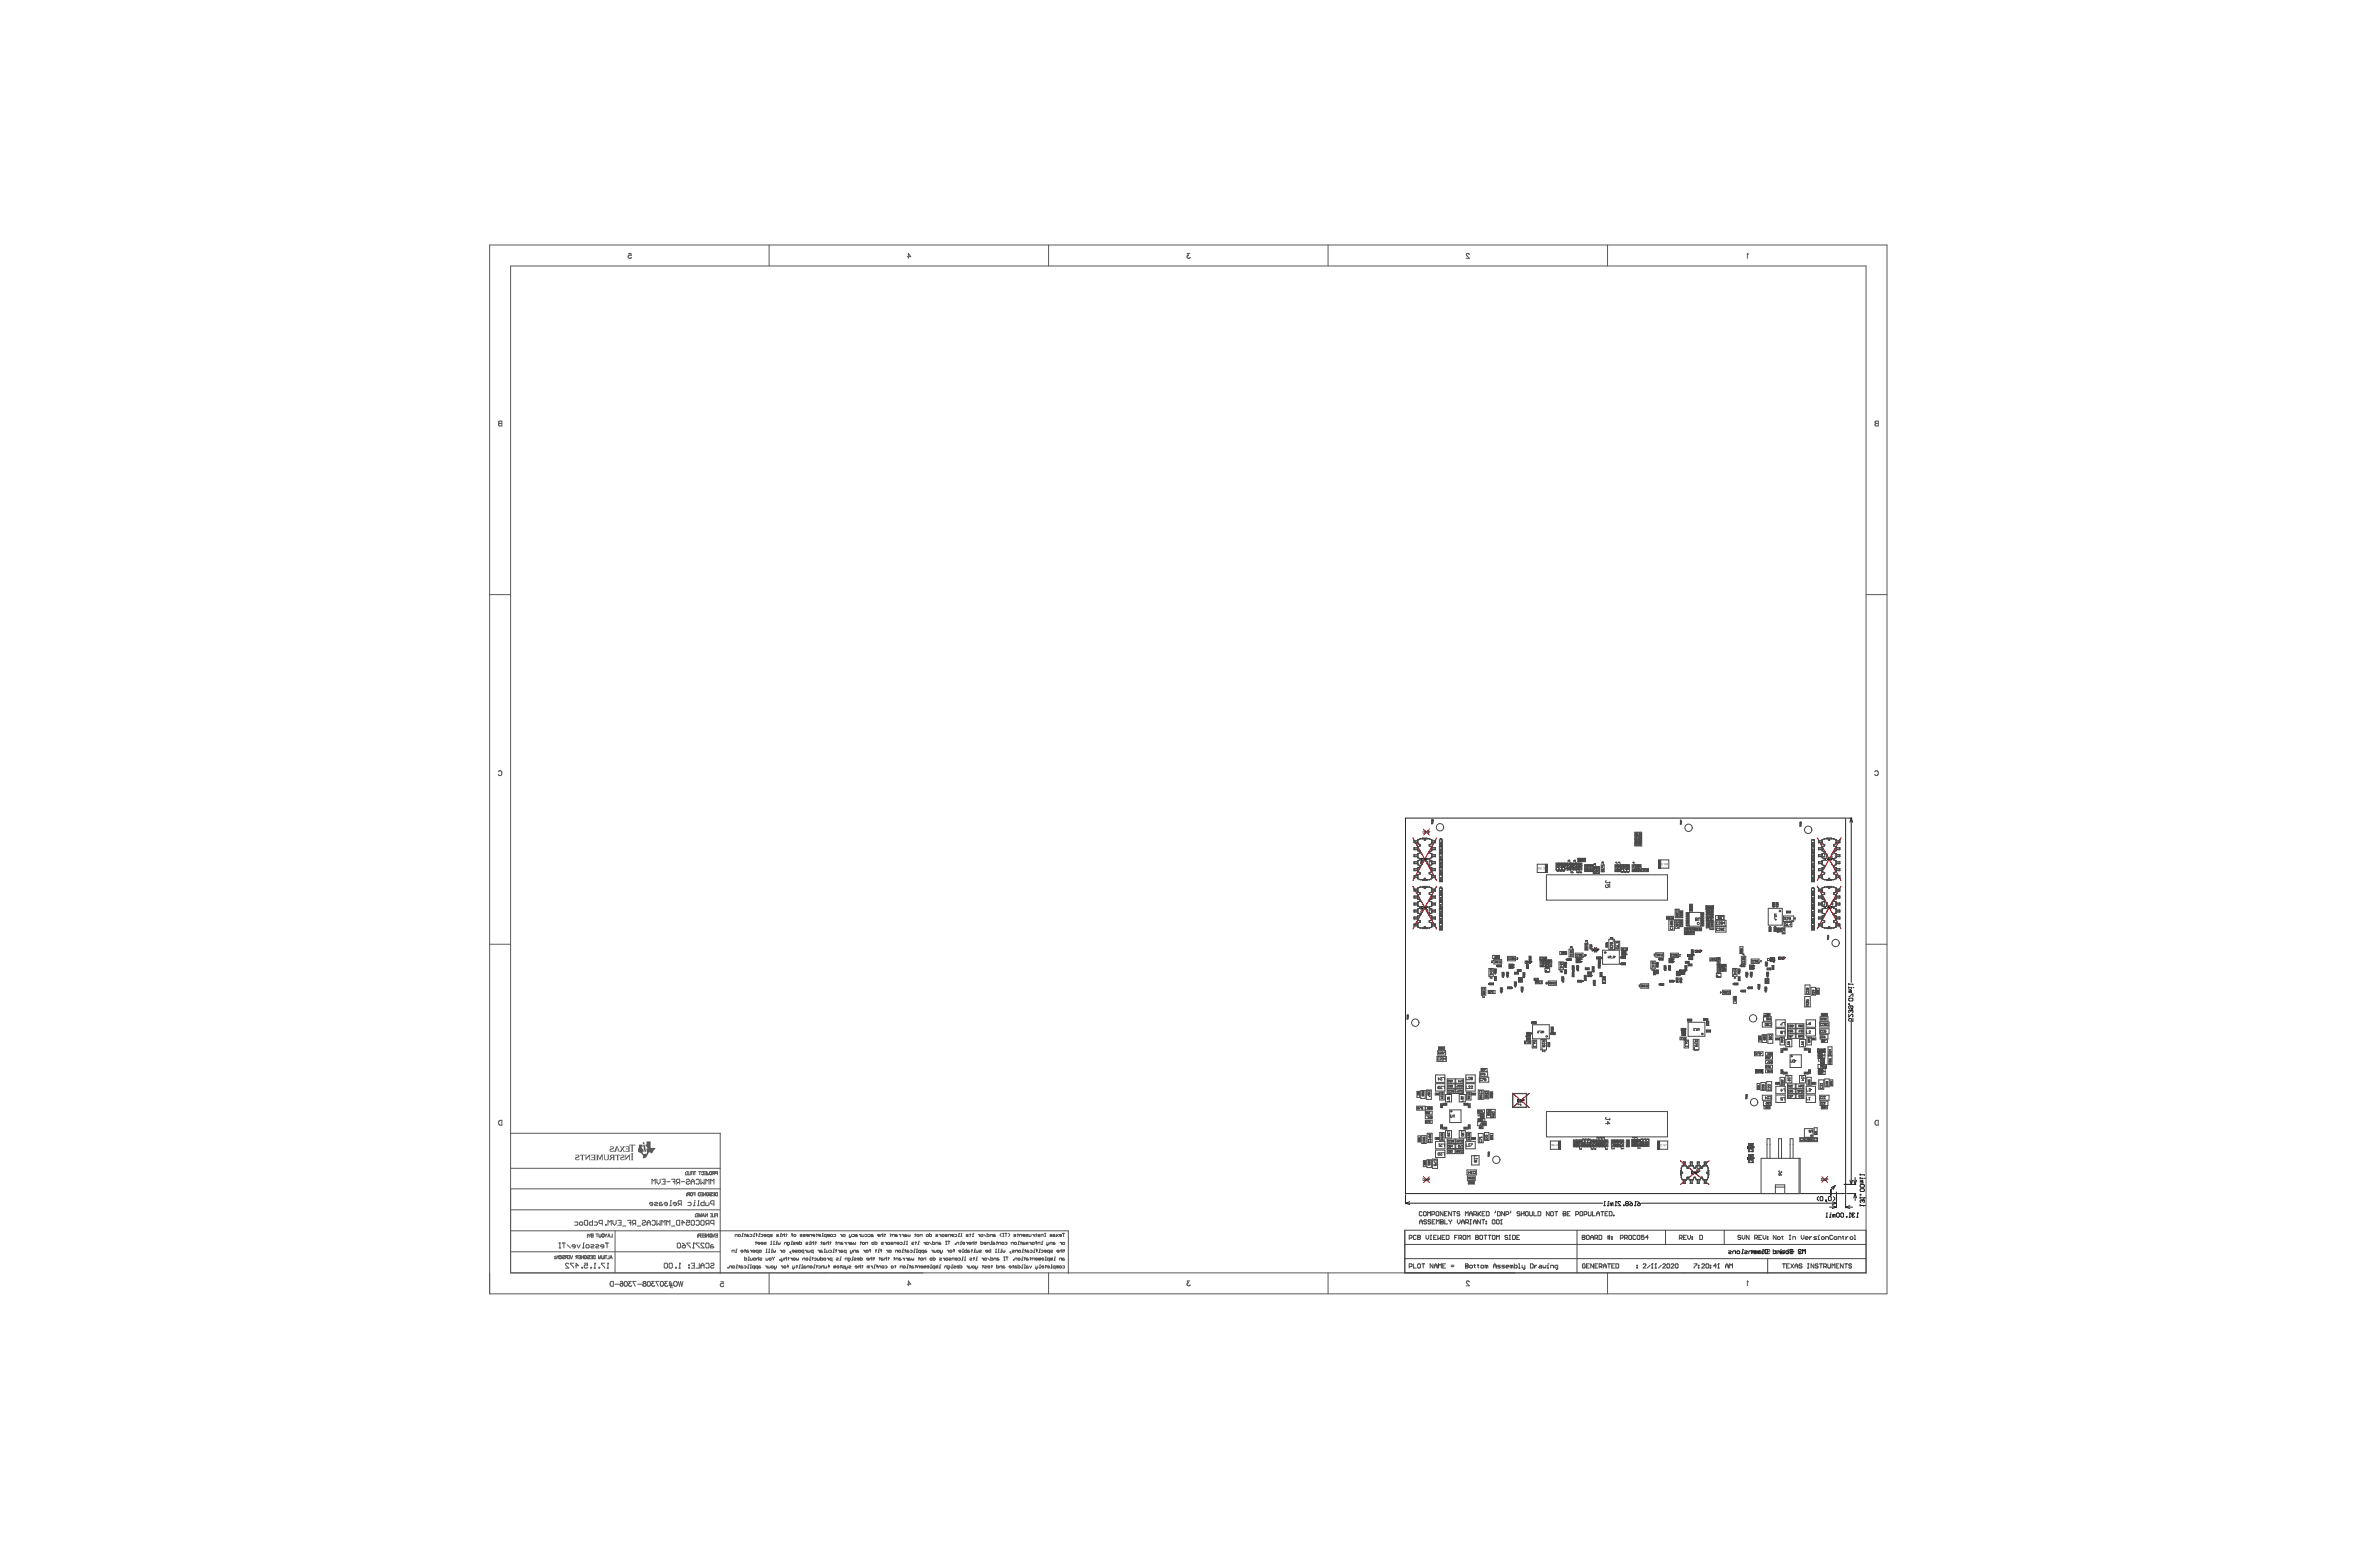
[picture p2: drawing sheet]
<svg xmlns="http://www.w3.org/2000/svg" width="864mm" height="559mm" viewBox="0 0 864 559" stroke-linecap="round" stroke-linejoin="round" font-family="sans-serif">
<g fill="none" stroke="#ee0e22" stroke-width=".36">
<path d="M512.9 304.1l8.6 15.4M516.7 300.8l2.2 2.2M518.9 300.8l-2.2 2.2M521.5 304.1l-8.6 15.4M572.8 311.4l2.6 1.3M575.4 311.4l-2.6 1.3M659.7 304l8.6 15.5M668.3 304l-8.6 15.5M512.9 321.6l8.6 15.4M521.5 321.6l-8.6 15.4M619.3 328.7l2.6 1.2M621.9 328.7l-2.6 1.2"/>
<path d="M659.7 321.5l8.6 15.5M668.3 321.5l-8.6 15.5M554.2 348.7l1.4 .8M555.6 348.7l-1.4 .8M578.8 344l.8 1.4M579.6 344l-.8 1.4M610.2 352l1.4 .7M611.6 352l-1.4 .7M613.1 346.3l1.4 .7M614.5 346.3l-1.4 .7M615.8 344.8l1.5 .7M617.3 344.8l-1.5 .7"/>
<path d="M642.6 347.5l.7 1.4M643.3 347.5l-.7 1.4M646.1 347.3l1.5 .7M647.6 347.3l-1.5 .7M549 396.7l6.1 5.2M555.1 396.7l-6.1 5.2M637.3 388.1l2.6 1.2M639.9 388.1l-2.6 1.2M659.9 380.6l2.6 1.2M662.5 380.6l-2.6 1.2M634.7 414.9l1.7 3M634.7 418.9l1.7 3"/>
<path d="M636.4 414.9l-1.7 3M636.4 418.9l-1.7 3M516.7 426.9l2.2 2.2M518.9 426.9l-2.2 2.2M610 421.2l10.4 8.6M620.4 421.2l-10.4 8.6M661.3 426.9l2.2 2.2M663.5 426.9l-2.2 2.2"/>
</g>
<g fill="#000">
<path d="M516.8 311.3l.6 .7v-.7h.2v1l-.6-.7-.2 .7zM517.4 301.4l.6 .7 .2-.7v1l-.6-.6v.6h-.2zM573.8 311.6l.5 .6 .2-.6v1l-.6-.7-.1 .7zM663.6 311.3l.6 .6 .2-.6v.9l-.6-.6-.2 .6zM516.8 328.8l.6 .7v-.7h.2v1l-.6-.6-.2 .6zM620.3 328.8l.5 .7 .2-.7v1l-.6-.7-.1 .7zM663.6 328.8l.6 .6 .2-.6v1l-.6-.7-.2 .7zM554.5 348.6l.6 .7 .2-.7v1l-.6-.6v.6h-.2zM578.8 344.2l.6 .6v-.6h.2v1l-.6-.7-.2 .7zM610.5 351.9l.6 .6 .2-.6v.9l-.6-.6-.2 .6zM613.4 346.2l.6 .7v-.7h.2v1l-.6-.7-.2 .7zM616.2 344.7l.6 .6 .2-.6v1l-.6-.7-.2 .7z"/>
<path d="M642.6 347.7l.6 .7 .2-.7v1l-.6-.7-.2 .7zM646.5 347.2l.5 .6 .2-.6v1l-.6-.7-.1 .7zM551.7 398.8l.6 .7 .2-.7v1l-.6-.7-.2 .7zM638.3 388.2l.5 .7 .2-.7v1l-.6-.6-.1 .6zM660.8 380.8l.6 .6v-.6h.2v.9l-.6-.6-.2 .6zM635.2 415.9l.6 .7 .2-.7v1l-.7-.6-.1 .6zM517.4 427.5l.6 .7 .2-.7v1l-.6-.6v.6h-.2zM614.9 425l.5 .7 .2-.7v1l-.6-.6-.1 .6zM635.2 419.9l.6 .7 .2-.7v1l-.7-.7-.1 .7zM662 427.5l.6 .7 .2-.7v1l-.6-.6v.6h-.2z"/>
<path d="M515.8 311.3l.7 .1v.8l-.7 .1zM516 311.5v.6h.3l.1-.5z"/>
<path d="M515.8 311.3l.7 .1v.8l-.7 .1zM516 311.5v.6h.3l.1-.5z"/>
<path d="M516.5 301.4l.7 .2-.1 .8h-.6zM516.6 301.6v.7h.3l.2-.6z"/>
<path d="M517.8 311.3l.7 .2-.1 .4h-.4v.4h-.2zM518 311.5v.3l.3-.1z"/>
<path d="M517.8 311.3l.7 .2-.1 .4h-.4v.4h-.2zM518 311.5v.3l.3-.1z"/>
<path d="M518.4 301.4l.8 .2-.2 .4h-.4v.4h-.2zM518.6 301.6v.3l.4-.1z"/>
<path d="M572.8 311.6l.7 .1-.1 .8-.6 .1zM573 311.7v.7h.3l.1-.6z"/>
<path d="M572.8 311.6l.7 .1-.1 .8-.6 .1zM573 311.7v.7h.3l.1-.6z"/>
<path d="M574.7 311.6l.8 .2-.2 .3-.4 .1v.4h-.2zM574.9 311.7v.3h.4z"/>
<path d="M574.7 311.6l.8 .2-.2 .3-.4 .1v.4h-.2zM574.9 311.7v.3h.4z"/>
<path d="M662.6 311.3l.8 .1-.1 .8h-.7zM662.8 311.4v.7h.3l.1-.5z"/>
<path d="M662.6 311.3l.8 .1-.1 .8h-.7zM662.8 311.4v.7h.3l.1-.5z"/>
<path d="M664.6 311.3h.6l.1 .2-.1 .3-.4 .1v.3h-.2zM664.8 311.4v.3l.3-.1z"/>
<path d="M664.6 311.3h.6l.1 .2-.1 .3-.4 .1v.3h-.2zM664.8 311.4v.3l.3-.1z"/>
<path d="M515.8 328.8l.7 .1v.9h-.7zM516 329v.7h.3l.1-.6z"/>
<path d="M515.8 328.8l.7 .1v.9h-.7zM516 329v.7h.3l.1-.6z"/>
<path d="M517.8 328.8l.7 .2-.1 .4h-.4v.4h-.2zM518 329v.3l.3-.1z"/>
<path d="M517.8 328.8l.7 .2-.1 .4h-.4v.4h-.2zM518 329v.3l.3-.1z"/>
<path d="M619.3 328.8l.7 .2-.1 .7-.6 .1zM619.5 329v.6h.2l.1-.5z"/>
<path d="M619.3 328.8l.7 .2-.1 .7-.6 .1zM619.5 329v.6h.2l.1-.5z"/>
<path d="M621.2 328.8l.8 .3-.1 .3h-.5v.4h-.2zM621.4 329v.2h.3z"/>
<path d="M621.2 328.8l.8 .3-.1 .3h-.5v.4h-.2zM621.4 329v.2h.3z"/>
<path d="M662.6 328.8l.7 .1v.8l-.7 .1zM662.8 329v.6h.3l.1-.5z"/>
<path d="M662.6 328.8l.7 .1v.8l-.7 .1zM662.8 329v.6h.3l.1-.5z"/>
<path d="M664.6 328.8l.7 .3-.1 .3h-.4v.4h-.2zM664.8 329v.2l.3-.1z"/>
<path d="M664.6 328.8l.7 .3-.1 .3h-.4v.4h-.2zM664.8 329v.2l.3-.1z"/>
<path d="M553.5 348.6l.7 .2v.7l-.7 .1zM553.7 348.8v.6h.3l.1-.5z"/>
<path d="M553.5 348.6l.7 .2v.7l-.7 .1zM553.7 348.8v.6h.3l.1-.5z"/>
<path d="M555.5 348.6l.7 .2-.1 .4h-.4v.4h-.2zM555.7 348.8v.3l.3-.1z"/>
<path d="M555.5 348.6l.7 .2-.1 .4h-.4v.4h-.2zM555.7 348.8v.3l.3-.1z"/>
<path d="M577.8 344.2l.8 .1-.1 .8-.7 .1zM578 344.4v.6h.4v-.6z"/>
<path d="M577.8 344.2l.8 .1-.1 .8-.7 .1zM578 344.4v.6h.4v-.6z"/>
<path d="M579.8 344.2l.7 .2-.1 .4h-.4v.4h-.2zM580 344.4v.2h.3z"/>
<path d="M579.8 344.2l.7 .2-.1 .4h-.4v.4h-.2zM580 344.4v.2h.3z"/>
<path d="M609.5 351.9l.8 .1-.1 .8h-.7zM609.7 352v.7h.3l.1-.5z"/>
<path d="M609.5 351.9l.8 .1-.1 .8h-.7zM609.7 352v.7h.3l.1-.5z"/>
<path d="M611.5 351.9l.7 .2v.3l-.5 .1v.3h-.2zM611.7 352v.3h.3z"/>
<path d="M611.5 351.9l.7 .2v.3l-.5 .1v.3h-.2zM611.7 352v.3h.3z"/>
<path d="M612.4 346.2l.8 .1-.1 .8-.7 .1zM612.6 346.4v.6h.3l.1-.5z"/>
<path d="M612.4 346.2l.8 .1-.1 .8-.7 .1zM612.6 346.4v.6h.3l.1-.5z"/>
<path d="M614.4 346.2l.7 .2-.1 .4h-.4v.4zM614.6 346.4v.3l.3-.1z"/>
<path d="M614.4 346.2l.7 .2-.1 .4h-.4v.4zM614.6 346.4v.3l.3-.1z"/>
<path d="M615.2 344.7l.7 .1v.8l-.7 .1zM615.4 344.8v.7h.3l.1-.5z"/>
<path d="M615.2 344.7l.7 .1v.8l-.7 .1zM615.4 344.8v.7h.3l.1-.5z"/>
<path d="M617.2 344.7l.7 .2-.1 .4h-.4v.4h-.2zM617.4 344.8v.3h.3z"/>
<path d="M617.2 344.7l.7 .2-.1 .4h-.4v.4h-.2zM617.4 344.8v.3h.3z"/>
<path d="M641.6 347.7l.7 .2v.7l-.7 .1zM641.8 347.9v.6h.3l.1-.6z"/>
<path d="M641.6 347.7l.7 .2v.7l-.7 .1zM641.8 347.9v.6h.3l.1-.6z"/>
<path d="M643.6 347.7l.7 .3-.1 .3h-.4v.4h-.2zM643.8 347.9v.2h.3z"/>
<path d="M643.6 347.7l.7 .3-.1 .3h-.4v.4h-.2zM643.8 347.9v.2h.3z"/>
<path d="M645.5 347.2l.7 .1-.1 .8-.6 .1zM645.7 347.4v.6h.2l.1-.5z"/>
<path d="M645.5 347.2l.7 .1-.1 .8-.6 .1zM645.7 347.4v.6h.2l.1-.5z"/>
<path d="M647.4 347.2l.8 .2-.2 .4h-.4v.4h-.2zM647.6 347.4v.2h.3z"/>
<path d="M647.4 347.2l.8 .2-.2 .4h-.4v.4h-.2zM647.6 347.4v.2h.3z"/>
<path d="M550.7 398.8l.7 .1v.8l-.7 .1zM550.9 399v.6h.3l.1-.5z"/>
<path d="M550.7 398.8l.7 .1v.8l-.7 .1zM550.9 399v.6h.3l.1-.5z"/>
<path d="M552.7 398.8l.7 .2-.1 .4h-.4v.4h-.2zM552.9 399v.3l.3-.1z"/>
<path d="M552.7 398.8l.7 .2-.1 .4h-.4v.4h-.2zM552.9 399v.3l.3-.1z"/>
<path d="M637.3 388.2l.7 .2-.1 .7-.6 .1zM637.5 388.4v.6h.3v-.5z"/>
<path d="M637.3 388.2l.7 .2-.1 .7-.6 .1zM637.5 388.4v.6h.3v-.5z"/>
<path d="M639.2 388.2l.8 .3-.1 .3h-.5v.4h-.2zM639.4 388.4v.3l.4-.1z"/>
<path d="M639.2 388.2l.8 .3-.1 .3h-.5v.4h-.2zM639.4 388.4v.3l.4-.1z"/>
<path d="M659.8 380.8l.7 .1v.8h-.7zM660 380.9v.7l.4-.1v-.5z"/>
<path d="M659.8 380.8l.7 .1v.8h-.7zM660 380.9v.7l.4-.1v-.5z"/>
<path d="M661.8 380.8l.7 .1-.1 .4-.4 .1v.3h-.2zM662 380.9v.3h.3z"/>
<path d="M661.8 380.8l.7 .1-.1 .4-.4 .1v.3h-.2zM662 380.9v.3h.3z"/>
<path d="M634.2 415.9l.7 .1-.1 .9h-.6zM634.4 416.1v.7h.3l.1-.6z"/>
<path d="M634.2 419.9l.7 .1-.1 .8-.6 .1zM634.4 420.1v.6h.3l.1-.5z"/>
<path d="M634.2 415.9l.7 .1-.1 .9h-.6zM634.4 416.1v.7h.3l.1-.6z"/>
<path d="M634.2 419.9l.7 .1-.1 .8-.6 .1zM634.4 420.1v.6h.3l.1-.5z"/>
<path d="M636.2 415.9l.7 .2-.1 .4-.4 .1v.3h-.2zM636.4 416.1v.3l.3-.1z"/>
<path d="M636.2 415.9l.7 .2-.1 .4-.4 .1v.3h-.2zM636.4 416.1v.3l.3-.1z"/>
<path d="M516.5 427.5l.7 .2-.1 .7-.6 .1zM516.6 427.7v.6h.3l.2-.5z"/>
<path d="M518.4 427.5l.8 .2-.2 .4h-.4v.4h-.2zM518.6 427.7v.3l.4-.1z"/>
<path d="M613.9 425l.7 .2-.1 .8h-.6zM614.1 425.2v.7h.2l.1-.6z"/>
<path d="M613.9 425l.7 .2-.1 .8h-.6zM614.1 425.2v.7h.2l.1-.6z"/>
<path d="M615.8 425l.8 .3-.2 .3-.4 .1v.3h-.2zM616 425.2v.3l.3-.1z"/>
<path d="M615.8 425l.8 .3-.2 .3-.4 .1v.3h-.2zM616 425.2v.3l.3-.1z"/>
<path d="M636.2 419.9l.7 .2-.1 .4h-.4v.4h-.2zM636.4 420.1v.3l.3-.1z"/>
<path d="M636.2 419.9l.7 .2-.1 .4h-.4v.4h-.2zM636.4 420.1v.3l.3-.1z"/>
<path d="M661 427.5l.7 .2v.7l-.7 .1zM661.2 427.7v.6h.3l.1-.5z"/>
<path d="M663 427.5l.7 .2-.1 .4h-.4v.4h-.2zM663.2 427.7v.3l.3-.1z"/>
</g>
<g fill="#5a5a5a">
<path d="M233.3 414.5h.6l.1 .6h-.6z"/>
<path d="M229 418.4h.9l-.2 .2v2.1l.2 .3h-.9l.3-.3v-2.1z"/>
<path d="M226.8 419h.7l-.2 1.1 1-1.1h.6v2h-.7l.2-1.5-1.4 1.5z"/>
<path d="M223.4 419h1.6l.1 .5-.7-.3 .2 1.8h-.8l.2-.2v-1.5l-.7 .2z"/>
<path d="M219.1 419h.7l-.2 1.4 .3 .4 .7-.3-.2-1.5h.8l-.4 1.8-.9 .2-.5-.2z"/>
<path d="M210.6 419h1.6l.1 .5-.7-.2 .2 1.7h-.8l.2-1.7-.7 .2z"/>
<path d="M214.7 419h1.6l-.2 .2 .2 1.8h-1.7l-.1-.5 1.2 .2v-.7l-.9 .2v-.6l.9 .2-.1-.6-1 .3z"/>
<path d="M212.4 419h.6l-.2 1.1 1-1.1h.6l-.2 .3 .2 1.7h-.6l.1-1.5-1.3 1.5z"/>
<path d="M233.4 415.3h.6l.6 2.6h-.7z"/>
<path d="M227.2 415.9h1.5l-.2 .2 .2 1.8h-1.6l-.2-.5 .4 .3 .8-.1v-.6l-.8 .2v-.6l.8 .2v-.6l-1.1 .2z"/>
<path d="M228.4 415.3h2.1l.2 .5-1-.1 .2 2.2h-.8l.2-2.2-1 .1z"/>
<path d="M221.5 416l.8-.1 .5 .3-.1 .7-1.1 .5 .2 .3h.5l.6-.4-.1 .6-1 .1-.5-.3v-.7l1.2-.5-.3-.3-.8 .3z"/>
<path d="M209 419h.9l.4 .2-.1 .7-1.1 .4 .3 .5 1-.5-.2 .7-1.4-.3v-.7l1.2-.5-.2-.3-.9 .3z"/>
<path d="M225.4 419h.8l.5 .3-.2 .7-1 .4 .6 .4 .6-.5-.1 .7h-.9l-.5-.3v-.7l1.2-.5-.6-.3-.5 .3z"/>
<path d="M216.4 419h.8l.5 1.2 .6-1.2h.7v2h-.6l.2-1.6-.8 1.6-.7-1.6 .2 1.6h-.9z"/>
<path d="M232 415.3l1.2 .1 .1 .7-.4 .1 .1 .6h.5l.2 .8-.1 .3h-.3l.1 .8 1.2-.1 .3-.2-.3-1.6 .4-.1-.1-.6h-.4l-.2-.8h.4v-1.1h1.5v2.3l1.7 .1-1.1 1.8-.4 .1-.8-.4-1.1 1.9-1.1 .3-.2-1.4-1.6-.9z"/>
<path d="M221.5 419.1l-.1 .6 .5 .4-.9 .9 .7-.1 .5-.7 .4-.1-.2 .9h.8v-2zM221.9 419.3l.7-.1v.7l-.6-.1z"/>
<path d="M223.7 415.9l-.9 2h.9l-.1-.5h.9l-.1 .5h1.4l-.2-.2 .4-.6 .4 .6-.2 .2h.8l-.8-.9 .7-1.1h-.9l.2 .3-.4 .5-.3-.5 .1-.3h-.7l.8 .9-.7 1-.8-1.8zM224 416.3l.4 .8h-.7z"/>
</g>
<g fill="none" stroke="#5a5a5a" stroke-width=".36">
<path d="M177.7 88.9h507.3v380.6h-507.3zM185.4 96.5h492v365.4h-492zM228.2 91.9h.8l.1 .8a.63 .63 0 0 0-.9 0 .63 .63 0 0 0 .1 .9 .63 .63 0 0 0 .9-.2M279.2 88.9v7.6M329.3 93.1h1.3l-.8-1.2v1.8M380.6 88.9v7.6M431.9 91.9h-.9l.5 .7a.59 .59 0 0 0-.4 1 .59 .59 0 0 0 1-.2M482.1 88.9v7.6M533.3 92.4l-.3-.5-.7 .4 1.1 1.4h-1.2M583.6 88.9v7.6M634.7 92.3l-.4-.4v1.8M181.2 152.9l1-.1v1.8l-1.1-.2-.1-.4 .4-.4-.4-.3z"/>
<path d="M181.4 153.6h.8M680.8 152.9l1-.1v1.8l-1.1-.2v-.4l.4-.4-.4-.3zM681.1 153.6h.7M177.7 215.8h7.7M677.4 215.8h7.6M180.9 280.1a.65 .65 0 0 1 .8-.5 .65 .65 0 0 1 .5 .7v.4a.65 .65 0 0 1-.5 .7 .65 .65 0 0 1-.8-.4M680.6 280.1a.65 .65 0 0 1 .7-.5 .65 .65 0 0 1 .5 .7v.4a.65 .65 0 0 1-.5 .7 .65 .65 0 0 1-.7-.4M177.7 342.6h7.7M677.4 342.6h7.6M181.3 406.6l.9-.1v1.8h-.6a.99 .99 0 0 1-.3-1.7zM185.2 411.2h76.2v50.9M680.8 406.8l1-.3v1.8l-1-.3z"/>
<path d="M185.3 423.9h76.1M185.4 439h76M185.4 431.4h76M236.7 429.7v-1.8l.6 .6 .6-.6v1.8M237 436.9h-1.2l.3-.6h.6l.3 .3v.6l-.3 .3h-.6M237.6 436.3h.9l.2 .3-1.1 .6 .3 .3h.8M238.5 427.9v1.2l.5 .6 .6-.6v-1.2M240.2 436.3h-.6l-.3 .3v.9h.9l.3-.3-.3-.3h-.9M240.2 427.9h1.2v1.8h-1.2M240.8 428.8h.6M242 428.8h1.2M242.3 436.9h-1.2l.3-.6h.6l.3 .3v.6l-.3 .3h-.6"/>
<path d="M243.2 437.5h.6M243.8 435.7h-.3v1.8M243.8 427.9h1.2v1.8M244.4 428.8h.6M245.6 436.9h-1.2l.3-.6h.6l.3 .3v.6l-.3 .3h-.6M246.1 429.1l-.5 .6M246.7 429.1h-.9l-.2-.3v-.6l.2-.3h.9v1.8M246.7 436.9l-.6 .6M247.3 436.9h-.9l-.3-.3v-.6l.3-.3h.9v1.8M247.3 428.8h1.2M248.8 425.5h.1M248.8 426.2h.1"/>
<path d="M249.1 425.1h.7v1.2h-.7M249.1 428.2l.3-.3h.6l.3 .3-.3 .6h-.6l-.3 .3 .3 .6h.6l.3-.3M249.3 433.3h.1M249.3 433.9h.1M249.3 433.2v.1M249.4 425.7h.4M249.6 433.2l.1-.4h.6v1.1M249.6 433.2l.1 .1M249.7 433.3h.6M249.7 436.3h.9l.3 .3v.6l-.3 .3h-.9M249.9 433.3l-.3 .6M250.6 425.1v1.2h-.7"/>
<path d="M250.7 425.1h.8M250.9 429.7v-1.2l.6-.6 .6 .6v1.2M250.9 428.8h1.2M251.1 425.1v1.2M251.6 432.8h.7v1.1M251.7 425.1v1.2M251.8 437.5h.6M251.8 425.1h.8M251.9 433.3h.4M252.1 435.7h.1M252.2 425.1v1.2M252.4 436.3h-.3v1.2"/>
<path d="M252.7 428.2l.2-.3h.6l.3 .3v1.2l-.3 .3h-.6l-.2-.3M253.2 437.5h.6M253.6 425.1h.8M253.7 432.8h.5v1.1h-.4a.64 .64 0 0 1-.1-1.1zM253.8 435.7h-.3v1.8M254 425.1v1.2M254.4 432.8h.7v1.1h-.7M254.4 427.9v1.8l.6-.6 .6 .6v-1.8M254.7 433.3h.4M254.7 425.4a.42 .42 0 0 1 .5-.3 .42 .42 0 0 1 .3 .5v.2a.42 .42 0 0 1-.3 .5 .42 .42 0 0 1-.5-.3M255.4 432.8v1.1l.8-1.1v1.1M255.6 435.7v1.8h-.9l-.3-.3v-.6l.3-.3h.9"/>
<path d="M255.7 425.1h.7v1.2h-.7M256 425.7h.4M256.2 429.7v-1.8l.6 .6 .6-.6v1.8M256.2 436.3v1.2h.9l.3-.3v-.9M256.4 433a.42 .42 0 0 1 .5-.2 .42 .42 0 0 1 .4 .4v.3a.41 .41 0 0 1-.4 .4 .41 .41 0 0 1-.5-.4h.3M256.7 425.1l.1 1.1h.4l.1-.3M257.5 432.8v1.1M257.8 432.9h.7l-.7 .7 .2 .3 .5-.1M258 429.7v-1.8l.6 .6 .6-.6v1.8M258.7 432.8h.7v1.1h-.7M259 433.3h.4M259 425.7l-.3 .6"/>
<path d="M259.2 436.9h-.9l-.3-.3v-.6l.3-.3h.9v1.8M259.4 425.7l-.6-.1-.1-.4 .7-.1v1.2M259.9 432.8h.5v1.1h-.4a.64 .64 0 0 1-.1-1.1zM260.4 425.7h-.6l-.1-.5 .7-.1v1.2M185.4 446.6h202.4v15.5M185.4 454.2h76M201.5 456h.1M201.5 456.7h.1M201.5 456.6v.1M201.8 455.6v1.1l.8-1.1v1.1M202.9 452.8h.6M202.9 451h.6"/>
<path d="M203.2 451v1.8M204 455.6v1.1M204.1 451h1.2M204.2 455.8h.8l-.8 .6 .3 .3 .5-.1M204.7 451v1.8M205.6 456.2l-.4 .5M205.9 451.6l1.2 1.2M206 456.2l-.7-.1v-.4l.7-.1v1.1M206.2 455.6h.7v1.1h-.7M206.5 456.2h.4M206.5 458.7l-.3-.3h-.6l-.3 .3v.2l1.2 1.2h-1.2M207 455.6l.5 1.1 .4-1.1"/>
<path d="M208.3 458.4h-1.2l1.2 1.7M208.6 443.4h.9l.3 .3v.6l-.3 .3h-.9M208.8 459.2h1.2l-.9-.8v1.7M208.8 452.2h-1.1l.3-.6h.6l.2 .3v.6l-.2 .3h-.6M209.4 451.6l.6 1.2 .6-1.2M209.4 456.2l-.3 .5M209.8 456.2l-.6-.1-.1-.4 .7-.1v1.1M210 455.6h.7v1.1h-.7M210.3 456.2h.4M210.6 443.4h.6l.3 .3v.6l-.3 .3h-.6l-.2-.3v-.6zM211 455.6v1.1l.8-1.1v1.1M211.2 459.8h.3v.3h-.3z"/>
<path d="M211.5 452.8h.6M212.1 455.9a.42 .42 0 0 1 .4-.3 .42 .42 0 0 1 .4 .4v.3a.41 .41 0 0 1-.4 .5 .41 .41 0 0 1-.4-.5h.2M212.1 458.4h1.2v.8l-.6-.3-.6 .3v.6l.3 .3h.6l.3-.3M212.1 451h-.3v1.8M212.4 442.8h.9v1.8h-.9l-.3-.3v-1.2zM213 451.6h.6l.3 .3v.6l-.3 .3h-.6l-.3-.3v-.6zM213.1 455.6v1.1M213.2 448.1h.1M213.2 448.1l.1 .1M213.2 448.9h.1M213.3 448.8l-.1 .1M213.4 455.8h.7l-.6 .5"/>
<path d="M213.4 456.3l.1 .4 .6-.1M213.4 447.7l.5 .6M213.5 456.3h-.1M213.9 448.3v.6M214.3 447.7l-.4 .6M214.3 455.6h.7v1.1h-.7M214.5 459.8h.3v.3h-.3zM214.5 451.6h.9l.3 .3-1.2 .6 .3 .3h.9M214.6 456.2h.4M214.7 447.8l.6-.1v1.2l-.7-.1 .2-.5-.2-.2zM214.8 448.3h.5M215.1 442.8v1.8h-.9l-.3-.3v-.6l.3-.3h.9"/>
<path d="M215.5 455.7l.5-.1v1.1h-.3a.64 .64 0 0 1-.2-1zM215.7 443.4h.9l.3 .3v.6l-.3 .3h-.9M215.9 458.4h.1M215.9 458.4v1.7M215.9 458.4l.3 .3M216.2 451.6h.9l.3 .3-1.2 .6 .3 .3h.9M216.4 447.7h.7M216.7 447.7v1.2M217.3 456.7v-1.1l.4 1.1 .4-1.1v1.1M217.4 459.8h.3v.3h-.3zM217.4 447.7v.9l.4 .3 .3-.2 .1-1M218.4 455.6v.8l.4 .3 .4-.1v-1"/>
<path d="M218.6 444h-.9l-.2-.3v-.6l.2-.3h.9v1.8M219.2 452.2h-1.2l.3-.6h.6l.3 .3v.6l-.3 .3h-.6M219.4 455.6v1.1M219.5 447.7l.4 .6M219.5 458.4h-1.2l1.2 1.7M219.6 455.6h.7M219.8 451h1.2M219.8 444.3h.3v.3h-.3zM219.9 448.3v.6M220 455.6v1.1M220.3 447.7l-.4 .6M220.4 451v1.8"/>
<path d="M220.6 448.9l.4-1.2 .5 1.2M220.7 458.4h.1M220.7 458.4v1.7M220.7 458.4l.3 .3M220.7 444.6v-1.8l.6 .6 .6-.6v1.8M220.8 448.5h.5M221.1 455.6v1.1h-.6M221.4 456.7l.4-1.1 .5 1.1M221.5 456.4h.6M222.3 447.7v1.2h-.7M222.5 442.8v1.2l.6 .6 .6-.6v-1.2M223.3 446.6v15.2"/>
<path d="M224.3 442.8h1.1v1.8h-1.1M224.8 443.7h.6M226 444.9h1.2M227.8 442.8h1.2v1.8M228.4 443.7h.6M230.2 444l-.6 .6M230.8 444h-.9l-.3-.3v-.6l.3-.3h.9v1.8M231.4 444.9h1.1M233.1 443.1l.3-.3h.6l.3 .3-.3 .6h-.6l-.3 .3v.3l.3 .3h.6l.3-.3M234.9 443.7h1.2M234.9 444.6v-1.2l.6-.6 .6 .6v1.2M236.7 443.1l.3-.3h.6l.3 .3v1.2l-.3 .3h-.6l-.3-.3"/>
<path d="M238.5 442.8v1.8l.5-.6 .6 .6v-1.8M240.2 444.6v-1.8l.6 .6 .6-.6v1.8M241.1 458.7l.3-.3h.6l.3 .3v1.1l-.3 .3h-.6l-.3-.3zM242 444.6v-1.8l.6 .6 .6-.6v1.8M243.2 458.4h.6l.3 .3v1.1l-.3 .3h-.6l-.3-.3v-1.1zM243.8 444.9h1.2M245.3 459.8h.3v.3h-.3zM245.8 442.8h.9v1.8h-.9l-.2-.3v-1.2zM246.1 451h.6l.3 .3v1.2l-.3 .3h-.6l-.3-.3v-1.2zM246.7 458.4h.1M246.7 458.4v1.7M246.7 458.4l.3 .3"/>
<path d="M247.3 443.7h1.2l-.9-.9v1.8M247.6 451l1.2 .9M247.9 451.9h.9v.6l-.3 .3h-.6l-.3-.3zM249.1 442.8h1.2v.9l-.6-.3-.6 .3v.6l.3 .3h.6l.3-.3M250 458.9h.3v.3h-.3zM250 459.8h.3v.3h-.3zM250.6 451h-1.2l1.2 1.8M250.9 458.4h1.2v1.7h-1.2M251.2 442.8h.6l.3 .3v1.2l-.3 .3h-.6l-.3-.3v-1.2zM251.5 459.2h.6M251.5 452.8h.6M251.8 451h.1"/>
<path d="M251.8 451v1.8M251.8 451l.3 .3M252.4 441.5h.1M252.4 440.8h.1M252.7 443.1l.2-.3h.6l.3 .3v1.2l-.3 .3h-.6l-.2-.3M252.7 440.4h.7v1.1h-.7M252.9 440.9h.5M253.3 448.8h.1M253.2 448.1h.1M253.7 441.5v-1.1l.4 1.1 .5-1.1v1.1M253.8 458.4v1.7h-1.1M253.8 451h-1.1l1.1 1.8"/>
<path d="M253.9 448.3l-.4 .6M254.3 448.3l-.7-.1v-.3l.7-.2v1.2M254.4 459.2h1.2M254.5 447.7h.7v1.2h-.7M254.7 442.8h.6l.3 .3v1.2l-.3 .3h-.6l-.3-.3v-1.2zM254.7 448.3h.5M254.8 441.5l.5-1.1 .4 1.1M255 441.1h.5M255.4 447.7h.7v1.2h-.7M255.6 451.3l-.3-.3h-.6l-.3 .3v.3l1.2 1.2h-1.2M255.6 448.3h.5M256 440.4v1.1l.8-1.1v1.1"/>
<path d="M256.2 458.7l.3-.3h.6l.3 .3v1.1l-.3 .3h-.6l-.3-.3M256.4 447.7v1.2l.7-1.2v1.2M256.5 451h.6l.3 .3v1.2l-.3 .3h-.6l-.3-.3v-1.2zM256.8 444l-.6 .6M257.4 447.7v1.2M257.4 444h-.9l-.3-.3v-.6l.3-.3h.9v1.8M257.6 448a.42 .42 0 0 1 .5-.3 .42 .42 0 0 1 .4 .5v.2a.41 .41 0 0 1-.5 .5 .41 .41 0 0 1-.4-.5h.3M257.9 440.4h.7v1.1h-.7M258 458.7l.3-.3h.6l.3 .3-.3 .5h-.6l-.3 .3 .3 .6h.6l.3-.3M258.1 440.9h.5M258.8 447.7v1.2l.7-1.2v1.2M258.9 451.6h-.6l-.3 .3v.9h.9l.3-.3-.3-.3h-.9"/>
<path d="M259.2 444h-.9l-.3-.3v-.6l.3-.3h.9v1.8M259.4 440.4v1.1h-.7M259.6 440.4v1.1M259.7 440.4h.7v1.1M259.7 447.7h.7v1.2h-.7M260 440.9h.4M260 448.3h.4M264.2 459.9l.2 .2zM265.7 454.4l.2-.8h.6v.8M266.1 459.3l.6 .2-.2 .6-.6-.2zM266.9 448.7l.1-.8h.6v.8M267 454.4h.4"/>
<path d="M267.2 453.3h.1M267.4 459h.1M267.4 453.6h-.2v.8M267.6 459.3h-.2v.8M268.2 447.9l.6 .2-.2 .6-.6-.2zM268.2 459.3h.4M268.4 459.2l-.2 .9M269.3 448.7h.4M269.5 447.5h.1M269.5 459.3l-.6 .2v.6h.6l.2-.2-.2-.2h-.6M269.7 454h-.8l.2-.4 .6 .2-.2 .6h-.4M269.7 447.9h-.2v.8"/>
<path d="M270.1 459.3l.8 .2-.2 .6h-.6M270.3 456.1v1.2l.7-.2-.1-.6h-.6M270.3 453.6h.4M270.3 447.9h.4M270.5 447.7l-.2 1M270.5 453.4l-.2 1M271.6 459h.1M271.6 447.9l-.6 .2v.6h.6l.2-.2-.2-.2h-.6M271.6 453.6l-.6 .2v.6h.6l.2-.2-.2-.2h-.6M271.6 457.3h.4M271.8 459.3h-.2v.8M272 456.1h-.2v1.2"/>
<path d="M272.2 447.9l.7 .2-.1 .6h-.6M272.4 456.5v.8l.7-.2v-.6M272.4 453.6l.5 .4M272.8 459h-.2v1.1M272.9 453.6v.8M273.5 448.7h.4M273.7 447.5h.1M273.7 456.5l.6 .2-.2 .6-.6-.2zM273.9 447.9h-.2v.8M274.1 454h-.8l.2-.4 .6 .2-.2 .6h-.4M274.3 450.8h.4M274.5 450.6l-.2 .9"/>
<path d="M274.5 447.5l.2 1.2M274.5 448.1h.3M275.2 454.4l-.7-.2 .2-.6h.5v1.2M275.4 456.7l-.6-.2-.1 .8M275.4 456.1v1.2M275.4 448.7h.4M275.6 447.5h.1M275.8 456.5l.8 .2-.8 .4 .8 .2M275.8 453.6l.6 .2-.2 .6-.6-.2zM275.8 451.2h-.8l.2-.4 .6 .2v.3l-.6 .2M275.8 447.9h-.2v.8M276 459.3l-.6 .2v.6h.6l.2-.2-.2-.2h-.6"/>
<path d="M276.2 447.9l.7 .2-.2 .6h-.5M276.9 451.2h-.7l.2-.4 .5 .2-.2 .5h-.3M277.7 451l.4-.2v.7M277.7 451v.5M277.7 451l-.2-.2-.2 .2v.5M277.9 459.3l.6 .4M278.1 448.3h-.8l.2-.4 .6 .2-.2 .6h-.4M278.1 454.4h.4M278.1 456.5v.8l.7-.2v-.6M278.5 459.3v.8M278.5 453.3h-.2v1.1M278.8 459.3v.8l.8-.2v-.6"/>
<path d="M279 454.4h.4M279.2 456.7l.6-.2 .2 .6-.6 .2zM279.2 448.7l-.7-.2 .1-.6h.6v1.2M279.4 453.3h-.2v1.1M279.6 447.9h.6l.2 .2-.8 .4 .8 .2M279.8 451.5h.4M280 454.4h.4M280.2 453.3h.1M280.2 459.3l.5 .2-.2 .6-.5-.2zM280.2 450.4h-.2v1.1M280.4 456.1l.3 .6M280.4 453.6h-.2v.8"/>
<path d="M280.7 451.5h.4M280.7 453.6l.2 .8 .6-.2v-.6M280.7 456.7v.6M281.1 450.4h-.2v1.1M281.1 459.3v1l.4 .2M281.1 456.1l-.4 .6M281.7 451.5h.4M281.9 450.4h.1M281.9 459.3v.6l-.8 .2M281.9 447.9h.6l.1 .2-.7 .4 .7 .2M282.1 450.8h-.2v.7M282.5 450.8l.1 .7 .6-.2v-.5"/>
<path d="M283 457.1l.2 .2zM283.2 453.6l.6 .4M283.2 448.7h.4M283.4 447.5h.1M283.6 456.5v.9l.4 .2M283.6 459.3l.6 .4M283.6 447.9h-.2v.8M283.8 453.6v.8M284.2 459.3v.8M284.4 453.6l.5 .2-.2 .6-.5-.2zM284.4 456.5v.6l-.8 .2M284.7 459.3l.6 .2-.2 .6-.6-.2z"/>
<path d="M284.7 451.5l.2-.7h.6v.7M284.7 447.5v1.2M284.7 448.1l-.5-.2-.2 .8M285.3 447.9h.4M285.5 456.7l-.6-.2-.2 .8M285.5 447.7l-.2 1M285.5 456.1v1.2M285.9 451.5l.7-.2-.2-.5h-.5v.9l.4 .2M285.9 459.5h.4M285.9 459l.2 1.1M286.1 456.5h.3M286.3 456.3l-.2 1"/>
<path d="M286.8 454.2l.2 .2zM286.8 454.4l.4 .4M287 456.5l.6 .4M287.2 451.5h.4M287.4 450.4h.1M287.4 447.5l.2 1.2M287.4 448.1h.4M287.6 450.8h-.2v.7M287.6 456.5v.8M287.8 459.3v1l.4 .2M288 450.8h.5l.2 .2-.2 .2-.5 .1 .7 .2M288 456.7l.5-.2 .2 .6-.5 .2z"/>
<path d="M288.3 454h-.7l.2-.4 .5 .2-.1 .6h-.4M288.3 447.9l.6 .2-.2 .6-.5-.2zM288.5 459.3l-.2 .8h-.5M288.7 453.6h.6l.2 .2-.2 .2-.6 .2 .8 .2M289.1 456.5l.2 .8 .6-.2v-.6M289.1 459.3h.4M289.3 459.2l-.2 .9M289.9 451.2h-.8l.2-.4 .6 .2v.3l-.6 .2M290.1 453.6l.5 .2-.2 .6-.5-.2zM290.2 459h.1M290.2 450.4v1.1h.6l.2-.5-.8-.2M290.4 447.9l.8 .2-.6 .2-.2 .2 .2 .2h.6"/>
<path d="M290.4 459.3h-.2v.8M291.4 459h-.2v1.1M291.4 457.3l.2-.8h.5v.8M291.6 447.9l.7 .2-.5 .2-.2 .2 .2 .2h.5M291.8 454.4l-.8-.2 .2-.6h.6v1.2M292.3 459.3l-.5 .2v.6h.5l.2-.2-.2-.2h-.5M292.3 453.6l.6 .4M292.5 450.8h.6l.2 .2-.2 .2-.6 .1 .8 .2M292.5 456.7l.6-.2 .2 .6-.6 .2zM292.9 453.6v.8M293.3 453.6v.8h.6l.2-.8M293.5 448.3h-.8l.2-.4 .6 .2v.4l-.6 .2"/>
<path d="M293.9 451.5h.3M293.9 448.7l.2-.8h.5v.8M293.9 457.3h.3M294.1 450.4h.1M294.1 456.1h.1M294.2 459.3l.6 .2-.2 .6-.5-.2zM294.2 450.8h-.1v.7M294.2 456.5h-.1v.8M294.8 456.5h.4M295 456.3l-.2 1M295.2 454.4l-.8-.2 .2-.6h.6v1.2M295.4 451l-.6-.2-.2 .7"/>
<path d="M295.4 450.4v1.1M295.6 459h.1M295.6 456.5l.7 .2-.2 .6h-.5M295.8 448.3h-.8l.2-.4 .6 .2-.2 .6h-.4M295.8 459.3h-.2v.8M296 450.8h.3M296.1 450.6l-.1 .9M296.3 459.3h.4M296.3 447.9h.4M296.5 447.7l-.2 1M296.5 459.2l-.2 .9M296.7 456.5v.8l.8-.2v-.6"/>
<path d="M296.9 453.6l.6 .4M297.1 459.3l.8 .2-.2 .6h-.6M297.5 453.6v.8M297.9 448.3h-.8l.2-.4 .6 .2-.2 .6h-.4M297.9 456.1v1.2l.7-.2-.2-.6h-.5M298 450.8h.4M298.2 450.6l-.2 .9M298.4 453.6l-.5 .2v.6h.5l.2-.2-.2-.2h-.5M298.4 448.7h.4M298.8 447.5h-.2v1.2M299 456.7l.6-.2 .2 .6-.6 .2zM299.2 454.4h.4"/>
<path d="M299.4 459.3v.8l.7-.2v-.6M299.4 450.8l-.6 .2v.5h.6l.2-.2-.2-.1h-.6M299.6 453.3h-.2v1.1M299.9 453.6v.8h.6l.2-.8M299.9 448.7l-.7-.2 .2-.6h.5v1.2M300.3 456.5l.6 .4M300.7 451l-.6-.2-.2 .7M300.7 448.1v.6M300.7 450.4v1.1M300.7 459.5h.4M300.7 459l.2 1.1M300.7 448.1l-.2-.2-.2 .2v.6"/>
<path d="M300.7 448.1l.4-.2v.8M300.9 456.5v.8M301.1 453.6l.7 .2-.1 .6h-.6M301.3 450.8h.4M301.5 450.6l-.2 .9M301.7 447.9l.5 .2-.2 .6-.5-.2zM302 457.3h-.5l-.2-.6 .7-.2v1.1M302.4 454.4h.4M302.6 453.3h.1M302.6 447.9l.8 .2-.2 .6h-.6M302.8 453.6h-.2v.8M303 459.5l.4-.2v.8"/>
<path d="M303 459.5v.6M303 459.5l-.2-.2-.2 .2v.6M303.4 450.8h.3M303.4 453.6h.3M303.6 450.6l-.2 .9M303.6 453.4l-.2 1M303.6 456.5h.5l.2 .2-.2 .2-.5 .2 .7 .2M304.1 451.5l.2-.7h.6v.7M304.3 453.6l.6 .4M304.5 459.7h-.8l.2-.4 .6 .2v.4l-.6 .2M304.9 453.6v.8M304.9 457.3h.4"/>
<path d="M305.1 456.1h.1M305.1 459.3h.4M305.1 447.9l.6 .4M305.3 459.2l-.2 .9M305.3 456.5h-.2v.8M305.7 447.9v.8M305.8 459.3h.6l.2 .2-.2 .2-.6 .2 .8 .2M305.8 453.6l-.5 .2v.6h.5l.2-.2-.2-.2h-.5M305.8 450.8l-.5 .2v.5h.5l.2-.2-.2-.1h-.5M306.2 447.9l.6 .2-.2 .6-.6-.2zM306.6 450.8l.6 .4M306.8 457.3l.2-.8h.6v.8"/>
<path d="M307 459.3v1l.4 .2M307.2 454.4l-.8-.2 .2-.6h.6v1.2M307.2 450.8v.7M307.7 459.3v.6l-.7 .2M307.7 450.8l.6 .4M307.9 457.3l.8-.2-.2-.6h-.6v.9l.4 .2M308.1 459.3l.8 .2-.6 .2-.2 .2 .2 .2h.6M308.3 447.9v1l.4 .2M308.3 450.8v.7M308.7 453.6v1l.4 .2M309.1 447.9l-.2 .8h-.6M309.3 450.8l-.6 .2v.5h.6l.2-.2-.2-.1h-.6"/>
<path d="M309.3 457.3h.3M309.5 456.1h.1M309.5 453.6l-.2 .8h-.6M309.5 447.9l.7 .2-.2 .6h-.5M309.6 456.5h-.1v.8M309.8 450.8l.2 .7 .6-.2v-.5M309.8 454.4l.2-.8h.6v.8M310 456.5h.6l.2 .2-.2 .2-.6 .2 .8 .2M311.2 459.7h-.8l.2-.4 .6 .2v.4l-.6 .2M311.2 447.9l-.6 .2v.6h.6l.2-.2-.2-.2h-.6M311.5 453.6l-.5 .2v.6h.5l.2-.2-.2-.2h-.5M311.9 456.9h-.7l.2-.4 .5 .2v.4l-.5 .2"/>
<path d="M311.9 447.9l.6 .4M312.3 450.8h.4M312.3 456.1v1.2l.8-.2-.2-.6h-.6M312.3 459.5l-.6-.2-.2 .8M312.3 459v1.1M312.5 447.9v.8M312.5 450.6l-.2 .9M312.9 459.3h.4M312.9 447.9v.8h.5l.2-.8M313.1 459.2l-.2 .9M313.3 450.8l.5 .2-.2 .5-.5-.2zM313.4 453.6l.6 .4"/>
<path d="M314 447.9l.8 .2-.2 .6h-.6M314 453.6v.8M314.2 451.5l.2-.7h.6v.7M314.6 453.6l.6 .2-.2 .6-.6-.2zM315.2 459.5l.3-.2v.8M315.2 459.5l-.2-.2-.2 .2v.6M315.2 459.5v.6M315.2 447.9l.7 .2-.2 .6h-.5M315.3 456.9h-.7l.2-.4 .5 .2-.1 .6h-.4M315.7 453.8h.4M315.7 453.3l.2 1.1M316.1 459.3l.6 .4"/>
<path d="M316.5 456.1v1.2M316.5 456.7l-.6-.2-.2 .8M316.7 450.8l.6 .2-.2 .5-.6-.2zM316.7 459.3v.8M316.9 447.9l-.6 .2v.6h.6l.2-.2-.2-.2h-.6M317.1 456.5h.3M317.3 456.3l-.2 1M317.4 459h.1M317.6 450.4v1.1h.6l.2-.5-.8-.2M317.6 459.3h-.2v.8M317.8 453.6h.4M318 453.4l-.2 1"/>
<path d="M318.2 459l.2 1.1M318.2 459.5h.4M318.8 454.4h.4M319 453.3h.1M319.2 453.6h-.2v.8M319.2 456.5h.3M319.3 448.3h-.7l.2-.4 .5 .2-.1 .6h-.4M319.3 456.3l-.1 1M319.7 453.8h.4M319.7 453.3l.2 1.1M319.9 450.8l.8 .2-.6 .2-.2 .1 .2 .2h.6M320.3 459.3l.6 .2-.2 .6-.6-.2z"/>
<path d="M320.5 456.5l-.6 .2v.6h.6l.2-.2-.2-.2h-.6M320.5 448.1l-.6-.2-.2 .8M320.5 447.5v1.2M321.1 447.9h.3M321.2 459.3l.8 .2-.2 .6h-.6M321.2 450.8l.6 .4M321.2 447.7l-.1 1M321.8 456.7l-.6-.2-.1 .8M321.8 450.8v.7M321.8 456.1v1.2M321.8 453.6l.6 .4M322.4 450.8l.6 .2-.2 .5-.6-.2z"/>
<path d="M322.4 453.6v.8M322.4 456.5h.4M322.6 456.3l-.2 1M323 453.6l.5 .2-.2 .6-.5-.2zM323.1 447.9h.4M323.3 450.8l.8 .2-.8 .3 .8 .2M323.3 447.7l-.2 1M323.7 459.3l.6 .2-.2 .6-.6-.2zM323.9 448.7l.2-.8h.6v.8M324.5 451.5l.2-.7h.5v.7M324.5 456.5h.4M324.7 456.3l-.2 1"/>
<path d="M324.9 459.3h.3M325 454.4l.2-.8h.6v.8M325 459.2l-.1 .9M325.2 457.3l.2-.8h.6v.8M325.6 447.9l-.6 .2v.6h.6l.2-.2-.2-.2h-.6M326.4 453.6l.5 .2-.1 .6-.6-.2zM326.4 451.2h-.8l.2-.4 .6 .2-.2 .5h-.4M326.4 447.9l.5 .4M326.8 450.8l.7 .2-.2 .5h-.5M326.9 456.5l-.5 .2v.6h.5l.2-.2-.2-.2h-.5M326.9 447.9v.8M327.5 454.4h.4"/>
<path d="M327.5 447.9l.6 .4M327.7 453.3h.1M327.7 456.5l.6 .4M327.9 453.6h-.2v.8M328.1 459.3l.6 .2-.2 .6-.6-.2zM328.1 451.5h.4M328.1 447.9v.8M328.3 450.4h.1M328.3 456.5v.8M328.5 450.8h-.2v.7M328.5 453.6h.4M328.7 453.4l-.2 1"/>
<path d="M328.9 456.5l.5 .4M329 447.9l-.5 .2v.6h.5l.2-.2-.2-.2h-.5M329 451.5h.4M329.4 459h.1M329.4 450.4h-.2v1.1M329.4 456.5v.8M329.6 447.9l.2 .8 .6-.2v-.6M329.6 459.3h-.2v.8M329.8 453.6l-.6 .2v.6h.6l.2-.2-.2-.2h-.6M330.2 459.3h.4M330.4 456.5l-.6 .2v.6h.6l.2-.2-.2-.2h-.6M330.4 453.6l.7 .2-.2 .6h-.5"/>
<path d="M330.4 459.2l-.2 .9M330.9 450.8l.8 .2-.6 .2-.2 .1 .2 .2h.6M330.9 456.5l.2 .8 .6-.2v-.6M331.5 459.3l-.6 .2v.6h.6l.2-.2-.2-.2h-.6M331.7 454.4h.4M331.9 453.3h.1M332.1 453.6h-.2v.8M332.1 447.9h.4M332.3 450.8h.4M332.3 459.3h.4M332.3 447.7l-.2 1M332.5 450.6l-.2 .9"/>
<path d="M332.5 459.2l-.2 .9M332.7 454.4h.3M333 453.3h-.2v1.1M333 447.9l.6 .2-.2 .6-.6-.2zM333.2 451.5h.4M333.4 450.4h.1M333.4 456.5h.4M333.6 450.8h-.2v.7M333.6 456.3l-.2 1M334 448.7l.2-.8h.5v.8M334.2 454.4l-.8-.2 .2-.6h.6v1.2M334.4 456.5l.5 .2-.2 .6-.5-.2z"/>
<path d="M334.9 459.7h-.7l.2-.4 .5 .2-.2 .6h-.3M335.3 454.4l-.7-.2 .1-.6h.6v1.2M335.3 450.8l.6 .4M335.3 457.3l.2-.8h.6v.8M335.7 459.5l.4-.2v.8M335.7 459.5v.6M335.7 459.5l-.2-.2-.2 .2v.6M335.9 450.8v.7M336.3 453.6l-.6 .2v.6h.6l.2-.2-.2-.2h-.6M336.5 450.8l.5 .2-.2 .5-.5-.2zM336.5 447.9l.5 .2-.2 .6-.5-.2zM337.2 459.7h-.7l.1-.4 .6 .2-.2 .6h-.4"/>
<path d="M337.4 450.8l.8 .7M337.4 447.5v1.2h.6l.2-.6-.8-.2M337.6 456.7l.6-.2 .2 .6-.6 .2zM338.2 459h-.2v1.1M338.2 453.6l.5 .4M338.5 450.4v1.1l.8-.2-.2-.5h-.6M338.7 453.6v.8M338.7 456.1v1.2l.8-.2-.2-.6h-.6M339.1 453.6v.8h.6l.2-.8M339.7 447.9h.6l.1 .2-.1 .2-.6 .2 .7 .2M339.7 451.5l.2-.7h.5v.7M340.1 459.5l.3-.2v.8"/>
<path d="M340.1 459.5l-.2-.2-.2 .2v.6M340.1 459.5v.6M340.4 453.6l.6 .2-.2 .6-.5-.2zM341 456.5l.8 .2-.8 .4 .8 .2M341 447.9l.6 .4M341.2 459h.1M341.4 450.8l-.6 .2v.5h.6l.2-.2-.2-.1h-.6M341.4 459.3h-.2v.8M341.4 453.6v1l.4 .2M341.6 447.9v.8M342.2 453.6l-.2 .8h-.6M342.2 447.9l.5 .2-.2 .6-.5-.2z"/>
<path d="M342.4 456.5l.5 .4M342.9 456.5v.8M343.1 447.9h.6l.2 .2-.8 .4 .8 .2M343.3 451.5h.4M343.3 450.4h.4M343.3 456.7l.6-.2 .2 .6-.6 .2zM343.5 450.4v1.1M343.9 453.6l.5 .4M344.1 450.4h.7M344.3 448.7l.1-.8h.6v.8M344.4 456.5h.6l.2 .2-.2 .2-.6 .2 .8 .2M344.4 450.4v1.1"/>
<path d="M344.4 453.6v.8M345 453.6l.6 .2-.2 .6-.6-.2zM345.6 459h.1M345.6 457.3l.2-.8h.5v.8M345.8 459.3h-.2v.8M346.2 459.3l.7 .2-.7 .4 .7 .2M346.2 448.3h-.8l.2-.4 .6 .2v.4l-.6 .2M346.2 453.8h.3M346.2 453.3l.1 1.1M346.5 447.9l.8 .2-.2 .6h-.6M346.7 451.3l.2 .2zM347.3 451.5l.2-.7h.6v.7"/>
<path d="M347.5 456.9h-.8l.2-.4 .6 .2v.4l-.6 .2M347.9 456.5l.7 .2-.2 .6h-.5M347.9 448.7h.3M348.1 447.5h.1M348.1 459.7h-.8l.2-.4 .6 .2v.4l-.6 .2M348.2 447.9h-.1v.8M348.4 459v1.1h.6l.2-.6-.8-.2M348.6 451.5h.4M348.8 450.4h.1M348.8 454h-.7l.1-.4 .6 .2-.2 .6h-.4M348.8 448.7h.4M349 450.8h-.2v.7"/>
<path d="M349.2 457.3h.4M349.2 447.5h-.2v1.2M349.4 456.1h.1M349.4 454.4h.4M349.6 456.5h-.2v.8M349.8 453.3h-.2v1.1M350.1 451.2h-.7l.2-.4 .5 .2v.3l-.5 .2M350.1 457.3h.4M350.5 456.1h-.2v1.2M350.7 447.9h.6l.2 .2-.2 .2-.6 .2 .8 .2M350.7 450.8l.6 .4M350.9 453.3v1.1h-.6l-.2-.6 .8-.2"/>
<path d="M350.9 459.3l.6 .4M351.3 450.8v.7M351.5 459.3v.8M351.9 459.3v.8l.7-.2v-.6M351.9 453.6l-.6 .2v.6h.6l.1-.2-.1-.2h-.6M352 456.5l.8 .2-.6 .2-.2 .2 .2 .2h.6M352 447.9h.4M352.2 447.7l-.2 1M352.4 451.2h-.7l.2-.4 .5 .2v.3l-.5 .2M352.6 453.6h.4M352.8 453.4l-.2 1M353 448.7h.4"/>
<path d="M353.2 447.5h.1M353.2 459.3l.6 .2-.2 .6-.6-.2zM353.4 456.5h.4M353.4 447.9h-.2v.8M353.6 451l-.6-.2-.2 .7M353.6 454.4h.4M353.6 450.4v1.1M353.6 456.3l-.2 1M353.8 453.3h.1M354 453.6h-.2v.8M354.1 450.8h.4M354.1 459.3v1l.4 .2"/>
<path d="M354.3 453.6v.8h.6l.2-.8M354.3 450.6l-.2 .9M354.3 457.3h.4M354.5 456.1h.1M354.7 456.5h-.2v.8M354.9 459.3v.6l-.8 .2M355.1 447.9l.6 .4M355.5 453.6h.5l.2 .2-.2 .2-.5 .2 .7 .2M355.7 447.9v.8M356 450.4v1.1l.8-.2-.2-.5h-.6M356.2 447.9l.6 .2-.2 .6-.6-.2zM356.4 456.5l.6 .4"/>
<path d="M356.6 459.3h.4M356.8 459.2l-.2 .9M357 456.5v.8M357.2 447.9l.7 .8M357.4 456.7l.5-.2 .2 .6-.5 .2zM357.4 459.3l.7 .2-.7 .4 .7 .2M357.9 451.2h-.7l.2-.4 .5 .2v.3l-.5 .2M358.3 451.5l.2-.7h.6v.7M358.3 447.5v1.2h.6l.2-.6-.8-.2M358.5 454h-.7l.1-.4 .6 .2-.2 .6h-.4M358.5 456.5l.8 .8M359.3 459.7h-.8l.2-.4 .6 .2-.2 .6h-.4"/>
<path d="M359.5 448.7l.2-.8h.5v.8M359.7 453.3v1.1h-.6l-.2-.6 .8-.2M359.7 451.5h.3M359.7 456.1v1.2l.7-.2-.2-.6h-.5M359.8 450.4h.1M359.8 459.3h.4M360 450.8h-.2v.7M360 459.2l-.2 .9M360.8 457.3l.2-.8h.6v.8M361 450.8l-.6 .2v.5h.6l.2-.2-.2-.1h-.6M361.2 447.9l-.6 .2v.6h.6l.2-.2-.2-.2h-.6M361.4 454.4h.3"/>
<path d="M361.7 459v1.1h.6l.2-.6-.8-.2M361.7 450.8h.4M361.7 453.3h-.1v1.1M361.9 450.6l-.2 .9M362.3 454.4h.4M362.5 451.5l.2-.7h.6v.7M362.5 456.5l-.6 .2v.6h.6l.2-.2-.2-.2h-.6M362.7 453.3h-.2v1.1M363.3 454.4h.3M363.5 453.3h.1M363.5 447.5l-.4 .4 .4 .8M363.6 453.6h-.1v.8"/>
<path d="M363.8 450.8l.6 .2-.2 .5-.6-.2zM364 453.6l.2 .8 .6-.2v-.6M364 447.5h.4M364 448.7h.4M364.2 447.5v1.2M364.4 456.1h.4M364.4 457.3h.4M364.6 459.3l-.6 .2v.6h.6l.2-.2-.2-.2h-.6M364.6 456.1v1.2M364.8 450.8l.8 .2-.2 .5h-.6M364.8 447.5h.8M365.2 456.1h.7"/>
<path d="M365.2 447.5v1.2M365.6 456.1v1.2M366.1 447.5l.4 .4-.4 .8M366.7 454.2l.2 .2zM366.7 454.4l.4 .4M367.1 459.7h-.8l.2-.4 .6 .2-.2 .6h-.4M367.1 451.5l.2-.7h.5v.7M367.5 453.6h.5l.2 .2-.2 .2-.5 .2 .7 .2M367.6 459.3h.4M367.8 459.2l-.2 .9M367.8 457.1l.2 .2zM368 447.9l.8 .2-.6 .2-.2 .2 .2 .2h.6"/>
<path d="M368.4 450.8l.6 .2-.2 .5-.6-.2zM368.4 457.3l.2-.8h.6v.8M368.6 454.4l.2-.8h.6v.8M369 459.3l-.6 .2v.6h.6l.2-.2-.2-.2h-.6M369.4 447.9h.3M369.5 459v1.1h.6l.2-.6-.8-.2M369.5 451.5h.4M369.5 447.7l-.1 1M369.7 450.4h.1M369.7 456.5l.6 .2-.2 .6-.6-.2zM369.9 453.6l.6 .2-.2 .6-.6-.2zM369.9 450.8h-.2v.7"/>
<path d="M370.1 448.7l.2-.8h.6v.8M370.5 450.8h.4M370.7 450.6l-.2 .9M370.9 457.3h.4M371.1 459h.1M371.1 456.1h.1M371.1 454.4h.3M371.3 453.3h.1M371.3 459.3h-.2v.8M371.3 456.5h-.2v.8M371.4 453.6h-.1v.8M371.8 450.8l-.5 .2v.5h.5l.2-.2-.2-.1h-.5"/>
<path d="M371.8 456.5h.4M372 448.3h-.7l.1-.4 .6 .2-.2 .6h-.4M372 456.3l-.2 1M372 453.6h.4M372.2 459h-.2v1.1M372.2 453.4l-.2 1M372.8 451l.4-.2v.7M372.8 448.1l.4-.2v.8M372.8 448.1v.6M372.8 451v.5M372.8 451l-.2-.2-.2 .2v.5M372.8 448.1l-.2-.2-.2 .2v.6"/>
<path d="M373.2 459.3l-.6 .2v.6h.6l.1-.2-.1-.2h-.6M373.2 456.5l-.6 .2v.6h.6l.1-.2-.1-.2h-.6M373.3 453.6l-.5 .2v.6h.5l.2-.2-.2-.2h-.5M373.5 447.9v.8h.6l.2-.8M373.7 450.8l.6 .4M373.7 459.3l.4 .8 .4-.8M373.9 453.6l.8 .2-.2 .6h-.6M373.9 456.5h.4M374.1 456.3l-.2 1M374.3 450.8v.7M374.7 457.3l.2-.8h.5v.8M374.9 450.8l.5 .2-.2 .5-.5-.2z"/>
<path d="M374.9 447.9l.5 .4M375.2 454.4h.4M375.4 453.3h.1M375.4 447.9v.8M375.6 453.6h-.2v.8M376 450.4l.2 1.1M376 451h.4M376 459.3v1l.4 .2M376 447.9h.4M376.2 453.8h.4M376.2 447.7l-.2 1M376.2 453.3l.2 1.1"/>
<path d="M376.6 456.9h-.8l.2-.4 .6 .2v.4l-.6 .2M376.8 459.3l-.2 .8h-.6M376.8 447.9h.5l.2 .2-.2 .2-.5 .2 .7 .2M376.8 451.5l.2-.7h.5v.7M377.2 454.4h.3M377.3 453.3h.1M377.3 456.7l.4-.2v.8M377.3 456.7v.6M377.3 456.7l-.1-.2-.2 .2v.6M377.5 453.6h-.2v.8M377.7 459h-.2v1.1M377.9 453.6l.8 .2-.2 .6h-.6"/>
<path d="M377.9 448.7l.2-.8h.6v.8M378.1 451.5h.4M378.3 450.4h.1M378.5 450.8h-.2v.7M378.9 459.7h-.8l.2-.4 .6 .2-.2 .6h-.4M378.9 456.9h-.8l.2-.4 .6 .2v.4l-.6 .2M379.2 447.5h.4M379.2 448.7h.4M379.4 459.3h.4M379.4 457.3h.4M379.4 447.5v1.2M379.6 459.2l-.2 .9"/>
<path d="M379.8 456.1h-.2v1.2M379.8 454h-.7l.1-.4 .6 .2-.2 .6h-.4M380 450.8v.9l.4 .2M380.8 450.8l-.2 .7h-.6M381 459.7h-.8l.2-.4 .6 .2v.4l-.6 .2M381 454.4l-.8-.2 .2-.6h.6v1.2M381 457.3h-.6l-.2-.6 .8-.2v1.1M381.1 447.9l.8 .2-.6 .2-.2 .2 .2 .2h.6M381.1 451.5l.2-.7h.6v.7M381.3 453.6l.8 .2-.6 .2-.2 .2 .2 .2h.6M381.7 456.7v.6M381.7 456.7l.4-.2v.8"/>
<path d="M381.7 456.7l-.2-.2-.2 .2v.6M381.9 459h-.2v1.1M382.7 457.3h.3M382.9 456.1h.1M382.9 447.9l-.6 .2v.6h.6l.1-.2-.1-.2h-.6M382.9 450.8l-.6 .2v.5h.6l.1-.2-.1-.1h-.6M383 456.5h-.1v.8M383.4 447.9l.8 .8M383.8 459.5l.4-.2v.8M383.8 459.5v.6M383.8 459.5l-.2-.2-.2 .2v.6M384.2 447.9l-.8 .8"/>
<path d="M384.4 454h-.8l.2-.4 .6 .2-.2 .6h-.4M384.6 457.3l.2-.8h.5v.8M384.8 459.3l.5 .2-.2 .6-.5-.2zM384.8 450.8l.5 .4M385.3 448.3h-.7l.2-.4 .5 .2-.2 .6h-.3M385.3 450.8v.7M385.5 453.8l-.6-.2-.1 .8M385.5 453.3v1.1M385.7 459.3l.8 .2-.2 .6h-.6M385.7 447.5h.8M385.9 450.8l.6 .2-.2 .5-.6-.2zM386.1 453.6h.4"/>
<path d="M386.1 447.5v1.2M386.3 456.5l-.6 .2v.6h.6l.2-.2-.2-.2h-.6M386.3 453.4l-.2 1M635.8 453.9h.5M636.1 453.6v1l-.3 .3M637.9 454.4h-1l.2-.5 .8 .2-.3 .8h-.5M639.4 454.4h-1l.2-.5 .8 .2-.3 .8h-.5M640.9 454.1l-.7-.2-.3 .2v.8M640.9 453.4v1.5M641.4 453.6l.8-.2 .2 .5-.7 .2-.3 .5 .3 .3 .7-.3M645.5 454.4h-1l.2-.5 .8 .2v.5l-.8 .3M646.2 454.9h.5"/>
<path d="M646.7 453.4h-.2v1.5M647.5 453.9h.5M647.8 453.6v1l-.3 .3M648.8 454.9h.5M649 453.4h.1M649.3 453.9h-.3v1M649.8 453.4h1M650.3 453.4v1.5M652.8 454.1h.8l.2-.2-.2-.5-.8 .2v1l.3 .3 .7-.3M654.4 454.9v-1.5l.5 .5 .5-.5v1.5M215.7 460.1h.5M220.4 460.1h.6"/>
<path d="M221.8 465h.8v1.7h-.6a.99 .99 0 0 1-.2-1.7zM223.2 466h1.5M225.2 465.2l.7-.2 .3 1.1M226.8 465a.81 .81 0 0 1 1 .8 .81 .81 0 0 1-1 .8l-.2-.6zM229.2 465h-1l.5 .6a.59 .59 0 0 0-.4 1 .59 .59 0 0 0 1-.2M230.9 465h-1.2l.9 1.7M231.4 466h1.6M233.5 465v.5l1 .6a.59 .59 0 0 1-.6 .7 .59 .59 0 0 1-.5-.7l1.1-.7-.1-.4zM235.2 465a.81 .81 0 0 1 .9 .8 .81 .81 0 0 1-.9 .8l-.3-.6zM237.5 465h-.9l.5 .6a.59 .59 0 0 0-.4 1 .59 .59 0 0 0 1-.2M239.3 465h-1.2l.8 1.7M239.9 465a.81 .81 0 0 1 1 .8 .81 .81 0 0 1-1 .8l-.2-.6z"/>
<path d="M242.3 465h-1l.5 .6a.59 .59 0 0 0-.4 1 .59 .59 0 0 0 1-.2M242.8 465.9h1.2M242.9 465l.6 2.3M242.9 466.4h1.2M243.4 465l.6 2.3M244.9 465a.8 .8 0 0 1 1 .9 .8 .8 0 0 1-1.2 .6l-.2-.9zM246.2 465l.5 1.7 .4-1.7 .4 1.7 .4-1.7M246.4 460.1h.6M254.4 460.1v-1.2l.6-.5 .6 .5v1.2M261.6 465.1h.9l.1 .7a.63 .63 0 0 0-1 0 .63 .63 0 0 0 .1 1 .63 .63 0 0 0 .9-.3M264.8 460.1l.2-.8h.5v.8M267.2 460.1h.4"/>
<path d="M271.4 460.1h.4M272.4 460.1h.4M273.9 460.1l-.8-.2 .2-.6h.6v1.2M275 460.1l-.7-.2 .2-.6h.5v1.2M279.2 461.9v7.6M290.1 460.1h.3M291 460.1h.4M292.9 460.1l.2-.8h.6v.8M295.4 460.1h.4M298.2 460.1l.2-.8h.6v.8M317.3 460.1h.3M319 460.1l.2-.8h.5v.8"/>
<path d="M326.8 460.1l.1-.8h.6v.8M329.2 460.1h.4M329.3 466h1.3l-.8-1.2v1.8M333 460.1l.2-.8h.6v.8M337.8 460.1h.4M339.3 460.1l-.8-.2 .2-.6h.6v1.2M341 460.1h.4M342.9 460.1l.2-.8h.6v.8M344.1 460.1l.7-.2-.2-.6h-.5v1l.3 .2M345.4 460.1h.4M362.9 460.1l.2-.8h.5v.8M370.9 460.1h.4"/>
<path d="M371.8 460.1h.4M377.3 460.1h.4M380.6 461.9v7.6M381.5 460.1h.4M383 460.1l-.7-.2 .2-.6h.5v1.2M431.9 464.8h-.9l.5 .7a.59 .59 0 0 0-.4 .9 .59 .59 0 0 0 1-.2M482.1 461.9v7.6M533.3 465.2l-.3-.4-.7 .3 1.1 1.5h-1.2M583.6 461.9v7.6M634.7 465.1l-.4-.3v1.8"/>
<circle cx="251.1" cy="433.4" r=".53"/>
<circle cx="257.9" cy="425.7" r=".53"/>
<circle cx="203.3" cy="456.1" r=".51"/>
<circle cx="218.8" cy="448.3" r=".53"/>
<circle cx="225.6" cy="466.2" r=".55"/>
</g>
<g fill="none" stroke="#242424" stroke-width=".36">
<path d="M510.2 296.8h159.8v136.3h-159.8zM670.4 296.8h1.9M672 296.8l.5 1.6M672 296.8v59.7M672 296.8l-.5 1.6M671.1 357.1h1.5v.3M671.1 358.4h1v.2M671.1 356.9v.5M671.1 358.1v.5M671.1 359.7h.8M671.1 359.1h.8l.2 .3-.2 .3M671.9 359.7l.2 .5h-1"/>
<path d="M672.6 358.4h.1M671.1 361.7l1.3-1h.2v1M671.1 368v1l1-1 .5 .3-.2 .7M671.1 364.2l.3 .3zM671.4 362.2h1l.2 .8-.2 .2h-1l-.3-.2zM671.9 365v.7l.2 .3 .5-.3-.2-.7h-1l-.3 .2 .3 .8M671.9 366.8l-.3-.3-.5 .3 .3 .7M671.9 366.8v.2M672 371v58.8M672.1 366.5h.1M672.1 366.5l.5 .3-.2 .7M672.1 366.5l-.2 .3"/>
<path d="M672.6 369.5v1.1h-.7l.2-.5-.2-.6-.8 .3 .3 .8M510.2 433.5v3.3M510.2 436.6l1.5 .5M510.2 436.6h71.6M511.7 436.1l-1.5 .5M582.2 437.5h.6M582.8 436h-.3v1.5M583.5 437.5h.5M583.8 436h.1M584 436.5h-.2v1M585 436.7l.5-.2v1M585 436.7v.8"/>
<path d="M585 436.7l-.2-.2-.3 .2v.8M586.3 437.5h.5M586.6 436h.1M586.6 436v1.5M586.6 436l.2 .2M588.3 436.2l-.2-.2-.8 .2 1 1.3h-1M589.3 437.2l.3 .3zM590.4 436.7l-.3 .3 .3 .5 .7-.3-.2-.5M590.4 436.7h.5M590.4 436.7l-.3-.2 .3-.5 .7 .2-.2 .5M591.6 436l1 .7M591.9 436.7h.7l-.2 .8-.8-.3z"/>
<path d="M593.4 437.5h.5M593.7 436h.1M593.7 436v1.5M593.7 436l.2 .2M594.4 436l1 .7M594.7 436.7h.7l-.2 .8-.8-.3zM595.8 436.6h70.9M660.2 434.2l-.5 .5v.5l.5 .5M661 434.2l.7 .2v1l-.2 .3-.8-.3v-1zM662.7 435.4l.3 .3zM662.7 435.7l.5 .5M664 434.2l.8 .2v1l-.3 .3-.8-.3v-1z"/>
<path d="M664.1 438h2.6M665.1 436.1l1.6 .5M665.1 437.5l1.6 .5M665.5 434.2l.5 .5v.5l-.5 .5M666.2 430.2l-1.6 1.5v2M666.2 430.2l-.8 1.4M666.2 430.2l-1.5 .7M666.7 432.6v5.7M666.7 436.6l-1.6 .5M666.7 438l-1.6 .5M669.4 429.8h4.3M670 438l1.5 .5"/>
<path d="M670 433.5v4.8M670 438h2.5M670.4 433.1h3.3M671.5 437.5l-1.5 .5M671.5 428.2l.5 1.6M672.5 428.2l-.5 1.6M672.9 428.2l.5 1.6M673.4 433.1l-.5 1.5M673.4 427.2v2.6M673.4 433.1v2.5M673.4 433.1l.5 1.5M673.9 428.2l-.5 1.6"/>
<path d="M675.3 430.1l.2-.3h1l.3 .8-.3 .2h-1zM675.3 426v.5M675.3 427.3v.5M675.3 431.6l.2-.3h1l.3 .8-.3 .2h-1zM675.3 433.4l.2 .2zM675.3 434.4v.5M675.3 437.2v.5M675.3 437.4h1.5M675.3 426.3h1.5v.2M675.3 434.6h1.5M675.3 427.5h1v.3M675.3 428.8h.7"/>
<path d="M675.3 428.3h.7l.3 .2-.3 .3M676 435.6l-.2-.2-.5 .2 .2 .8M676 435.6v.3M676 428.8l.3 .5h-1M676.3 435.4h.1M676.3 435.4l.5 .2-.3 .8M676.3 435.4l-.3 .2M676.8 437.4h.1M676.8 434.6h.1M676.8 427.5h.1M676.8 437.4l-.3 .3M676.8 434.6l-.3 .3"/>
<path d="M627.5 453.9h.7l.3 .2-.8 .3-.2 .2 .2 .3h.8M629 454.9v-.8l.3-.2h.7v1M630.8 453.9l.7 .2-.2 .8-.8-.3zM632.3 454.9h.5M632.5 453.4h.1M632.8 453.9h-.3v1M633.3 453.9h.8l.2 .2-1 .5 .3 .3h.7M634.8 454.9v-.8l.3-.2h.7v1M637.4 454.4h-1.1l.3-.5 .8 .2v.5l-.8 .3M638.4 454.1l.5-.2v1M638.4 454.1v.8M638.4 454.1l-.3-.2-.2 .2v.8"/>
<path d="M639.6 454.9h.6M639.9 453.4h.1M640.2 453.9h-.3v1M640.9 453.4h.8v1.5h-.8l-.2-.3v-1zM643.7 453.4v1.5h.8l.2-.8-.2-.2h-.8M645.5 453.9l.7 .5M646.2 453.9v1M647.5 453.9l-.8 .2v.8h.8l.3-.3-.3-.2h-.8M648.5 453.9l.8 .2-.3 .8-.7-.3zM650 453.4h.8v1.5h-.8l-.2-.3 .2-.5-.2-.5zM650 454.1h.8M650.8 454.1h.1"/>
<path d="M653.8 453.6l-.2-.2-.8 .2 1 1.3h-1M654.4 454.9v-1.5l.5 .5 .5-.5v1.5M662.9 441.7h.5M663.4 440.1h-.3v1.6M664.2 441.7h.5M664.4 440.1h.1M664.7 440.6h-.3v1.1M665.7 440.9l.5-.3v1.1M665.7 440.9v.8M665.7 440.9l-.3-.3-.2 .3v.8M666.9 440.1l.8 .3v1l-.2 .3-.8-.3v-1zM668.5 440.1l.7 .3v1l-.2 .3-.8-.3v-1z"/>
<path d="M670.2 441.4l.3 .3zM671.3 441.7h.5M671.5 440.1h.1M671.5 440.1l.3 .3M671.5 440.1v1.6M672.3 440.6h.1M672.3 440.6l.2 .3M672.5 440.9l-.2 .2 .2 .6 .8-.3M672.5 440.9h.3M673.3 440.4l-.8-.3-.2 .5M674 441.7h.6M674.3 440.1h.1"/>
<path d="M674.3 440.1v1.6M674.3 440.1l.3 .3"/>
</g>
<g fill="none" stroke="#484848" stroke-width=".36">
<path d="M513.3 305.1l.1 .7zM513.3 318.4h1.4zM513.3 317.8h1.4zM513.3 315.9h1.4zM513.3 315.2l1.4 .1zM513.3 313.3l1.4 .1zM513.3 312.7h1.4zM513.3 310.8h1.4zM513.3 308.2l1.4 .1zM513.3 307.6h1.4zM513.3 305.1h1.4zM513.3 305.7h1.4z"/>
<path d="M513.3 310.1l1.4 .1zM513.4 315.3v.6M513.4 312.7v.7M513.4 317.8v.6M513.4 310.2v.6M513.4 307.6v.7M514.6 312.3v1.4M514.6 317.4v1.4M514.6 314.9v1.4M514.6 307.3v1.4M514.6 304.7v1.4M514.6 309.8v1.4"/>
<path d="M514.7 316.3l.9 .3M514.7 318.9l.8 .3M514.7 318.9l.9 .2M514.7 313.7l.9 .4M514.7 311.1l.9 .4M514.7 308.6l.9 .4M514.7 306.1l.9 .4M515.5 316.7v.3M515.5 311.6v.4M515.5 309v.4M515.5 306.5v.4M515.5 314.1v.4"/>
<path d="M515.5 317l-.8 .5M515.5 314.4l-.8 .5M515.5 309.4l-.8 .4M515.5 304.3l-.8 .5M515.5 311.9l-.8 .5M515.5 304.3l.1 .1M515.6 319.1v.1M515.6 304.3l1.5 .1M515.6 304.3v.1M515.6 319.1h1.5M515.6 304.4h1.5M515.6 306.9l-.9 .4"/>
<path d="M515.6 304.4l-.9 .4M515.6 319.1l-.1 .1M516.4 319.2v.2zM516.4 304.1v.3zM516.4 319.3h1.6M516.4 304.1h1.6M517.1 318.7h.3M517.1 304.7h.3M517.1 319.1l-1.5 .1M517.1 318.7v.5M517.1 304.3v.5M517.4 319.1h1.5"/>
<path d="M517.4 304.4h1.5M517.4 318.7v.5M517.4 304.3v.5M517.9 319.2l.1 .2zM517.9 304.1l.1 .3zM518.8 316.7l.1 .3M518.8 311.6l.1 .4M518.8 309l.1 .4M518.8 306.5v.4M518.8 314.1l.1 .4M518.8 306.9l.9 .4M518.8 304.4l.9 .4"/>
<path d="M518.9 317l.8 .5M518.9 314.4l.8 .5M518.9 309.4l.8 .4M518.9 311.9l.8 .5M519.7 312.3v1.4M519.7 317.4v1.4M519.7 314.9v1.4M519.7 307.3v1.4M519.7 304.7v1.4M519.7 309.8v1.4M519.7 318.4h1.4zM519.7 317.8h1.4z"/>
<path d="M519.7 315.9h1.4zM519.7 315.2l1.4 .1zM519.7 312.7h1.4zM519.7 313.3l1.4 .1zM519.7 310.8h1.4zM519.7 308.2l1.4 .1zM519.7 307.6h1.4zM519.7 305.1h1.4zM519.7 305.7h1.4zM519.7 310.1l1.4 .1zM519.7 313.7l-.9 .4M519.7 311.1l-.9 .4"/>
<path d="M519.7 308.6l-.9 .4M519.7 306.1l-.9 .4M519.8 318.9l-1 .2M519.8 316.3l-1 .3M521 315.3v.6M521 312.7v.7M521 317.8v.6M521 307.6v.7M521 310.2v.6M521 305.1l.1 .7zM522.5 304.8h1.1v15.2h-1.1zM522.5 317.4h1.1"/>
<path d="M522.5 314.9h1.1M522.5 312.3h1.1M522.5 309.8h1.1M522.5 307.3h1.1M558 313.6h3.7v3h-3.7zM561 313.6v3M561.4 317.4h43.9v9.2h-43.9zM564.8 313.2h9.4v2.5h-9.4zM565.9 313.2v2.5M566.9 313.2v2.5M568 313.2v2.5M569 313.2v2.5"/>
<path d="M570 313.2v2.5M570.1 313.2v2.5M571.1 313.2v2.5M572.1 313.2v2.5M572.2 313.2v2.5M572.9 312.5h2.5M572.9 311.4h2.5M572.9 311.5v1.1M573.1 313.2v2.5M575.3 311.5v1.1M576.3 313.7v2.5M577.3 313.7v2.5"/>
<path d="M577.4 313.7v2.5M578.3 314.4h2.3v2.5h-2.3l.1-3.2h-3.2v2.5h3.2M579.4 314.4v2.5M579.5 314.4v2.5M581.2 313.8h1.1v2.5h-1.1zM586.2 313.8h5.3v2.5h-5.3zM587.3 313.8v2.5M588.3 313.8v2.5M589.4 313.8v2.5M590.4 313.8v2.5M592.5 313.8h3.2v2.5h-3.2zM593.5 303.3h2.4v1.1h-2.4z"/>
<path d="M593.5 305.9h2.4v1.1h-2.4zM593.5 304.6h2.4v1.1h-2.4zM593.5 302h2.4v1.1h-2.4zM593.6 313.8v2.5M594.6 313.8v2.5M594.7 313.8v2.5M595.9 315.2h2.5v1.1h-2.5zM602.1 312h3.7v3h-3.7zM602.9 312v3M657.6 304.8h1.1v15.2h-1.1zM657.6 317.4h1.1M657.6 314.9h1.1"/>
<path d="M657.6 312.3h1.1M657.6 309.8h1.1M657.6 307.3h1.1M660.1 315.3v.6M660.1 312.7v.7M660.1 317.8v.6M660.1 307.6v.7M660.1 310.2v.6M660.1 318.4h1.4zM660.1 317.8h1.4zM660.1 315.9h1.4zM660.1 315.2l1.4 .1z"/>
<path d="M660.1 313.3l1.4 .1zM660.1 312.7h1.4zM660.1 310.8h1.4zM660.1 308.2l1.4 .1zM660.1 307.6h1.4zM660.1 305.1h1.4zM660.1 305.7h1.4zM660.1 305.1l.1 .7zM660.1 310.1l1.4 .1zM661.4 318.9l.9 .3M661.4 316.3l1 .3M661.5 313.7l.9 .4"/>
<path d="M661.5 311.1l.9 .4M661.5 308.6l.9 .4M661.5 306.1l.9 .4M661.5 312.3v1.4M661.5 314.9l-.1 1.4M661.5 317.4l-.1 1.4M661.5 304.7v1.4M661.5 307.3v1.4M661.5 309.8v1.4M662.3 319.2h1.6zM662.3 304.3h1.6zM662.3 317l-.8 .5"/>
<path d="M662.3 314.4l-.8 .5M662.3 309.4l-.8 .4M662.3 304.3l-.8 .5M662.3 311.9l-.8 .5M662.4 306.9l-.9 .4M662.4 316.7l-.1 .3M662.4 311.6l-.1 .4M662.4 309l-.1 .4M662.4 306.5v.4M662.4 314.1l-.1 .4M663.2 319.2v.2zM663.2 304.1v.3z"/>
<path d="M663.2 319.3l1.6 .1zM663.2 304.1l1.6 .1zM663.8 318.7h.4zM663.8 318.7l.1 .5zM663.8 304.8h.4zM663.8 304.3l.1 .5zM664.1 318.7v.5M664.1 304.3v.5M664.1 319.1l1.5 .1M664.1 319.1h1.5M664.1 304.4h1.5M664.7 319.2l.1 .2z"/>
<path d="M664.7 304.1l.1 .3zM665.6 306.9l.9 .4M665.6 304.4l.9 .4M665.6 319.1v.1M665.6 304.3v.1M665.6 304.3l-1.5 .1M665.7 317l.8 .5M665.7 314.4l.8 .5M665.7 309.4l.8 .4M665.7 311.9l.8 .5M665.7 304.3l.8 .5M665.7 316.7v.3"/>
<path d="M665.7 311.6v.4M665.7 309v.4M665.7 306.5v.4M665.7 314.1v.4M666.5 312.3v1.4M666.5 314.9l.1 1.4M666.5 317.4l.1 1.4M666.5 304.7v1.4M666.5 307.3v1.4M666.5 309.8v1.4M666.5 318.4h1.4zM666.5 317.8h1.4z"/>
<path d="M666.5 315.2l1.4 .1zM666.5 315.9h1.4zM666.5 312.7h1.4zM666.5 313.3l1.4 .1zM666.5 310.8h1.4zM666.5 308.2l1.4 .1zM666.5 307.6h1.4zM666.5 305.7h1.4zM666.5 305.1h1.4zM666.5 310.1l1.4 .1zM666.5 313.7l-.9 .4M666.5 311.1l-.9 .4"/>
<path d="M666.5 308.6l-.9 .4M666.5 306.1l-.9 .4M666.6 318.9l-1 .2M666.6 316.3l-1 .3M666.6 318.9l-.9 .3M667.8 305.1v.7zM667.9 315.3v.6M667.9 312.7v.7M667.9 317.8v.6M667.9 310.2v.6M667.9 307.6v.7M513.3 327.7l.1 .7z"/>
<path d="M513.3 325.1l.1 .8zM513.3 330.2l.1 .7zM513.3 335.3h1.4zM513.3 335.9l1.4 .1zM513.3 333.4h1.4zM513.3 332.7l1.4 .1zM513.3 330.8l1.4 .1zM513.3 330.2h1.4zM513.3 328.3h1.4zM513.3 327.7h1.4zM513.3 325.8h1.4zM513.3 325.1l1.4 .1z"/>
<path d="M513.3 322.6h1.4zM513.3 323.2l1.4 .1zM513.4 335.3v.7M513.4 332.8v.6M513.4 322.6v.7M514.6 334.9v1.4M514.6 324.8v1.4M514.6 332.4v1.4M514.6 329.9v1.4M514.6 322.3v1.3M514.6 327.3v1.4M514.7 333.8l.9 .3"/>
<path d="M514.7 331.2l.9 .4M514.7 328.7l.9 .4M514.7 323.6l.9 .4M514.7 336.3l.9 .4M514.7 326.1l.9 .4M514.7 336.3l.8 .5M515.5 331.6v.4M515.5 329.1v.4M515.5 326.6v.3M515.5 334.2v.4M515.5 324v.4M515.5 334.5l-.8 .5"/>
<path d="M515.5 321.8l-.8 .5M515.5 321.8l.1 .1M515.6 336.7v.1M515.6 321.8l1.5 .1M515.6 321.8v.1M515.6 336.7h1.5M515.6 321.9h1.5M515.6 332.1l-.9 .3M515.6 329.5l-.9 .4M515.6 327l-.9 .4M515.6 324.5l-.9 .3M515.6 321.9l-.9 .4"/>
<path d="M515.6 336.7l-.1 .1M516.4 336.7v.3zM516.4 321.6v.3zM516.4 336.9h1.6M516.4 321.7h1.6M517.1 336.2h.3M517.1 322.4h.3M517.1 336.7l-1.5 .1M517.1 336.3v.4M517.1 321.9v.4M517.4 336.7h1.5M517.4 321.9h1.5"/>
<path d="M517.4 336.3v.4M517.4 321.9v.4M517.9 336.7l.1 .3zM517.9 321.6l.1 .3zM518.8 331.6v.4M518.8 329.1v.4M518.8 326.6v.3M518.8 334.2l.1 .4M518.8 324v.4M518.8 332.1l.9 .3M518.8 329.5l.9 .4M518.8 327l.9 .4"/>
<path d="M518.8 324.5l.9 .3M518.8 321.9l.9 .4M518.9 334.5l.8 .5M519.7 334.9v1.4M519.7 324.8v1.4M519.7 329.9v1.4M519.7 332.4v1.4M519.7 322.3v1.3M519.7 327.3v1.4M519.7 335.9l1.4 .1zM519.7 335.3h1.4zM519.7 333.4h1.4z"/>
<path d="M519.7 332.7l1.4 .1zM519.7 330.8l1.4 .1zM519.7 330.2h1.4zM519.7 327.7h1.4zM519.7 328.3h1.4zM519.7 325.1l1.4 .1zM519.7 325.8h1.4zM519.7 322.6h1.4zM519.7 323.2l1.4 .1zM519.7 333.8l-.9 .3M519.7 331.2l-.9 .4M519.7 328.7l-.9 .4"/>
<path d="M519.7 323.6l-.9 .4M519.7 336.3l-.9 .4M519.7 326.1l-.9 .4M521 335.3v.7M521 332.8v.6M521 322.6v.7M521 327.7l.1 .7zM521 325.1l.1 .8zM521 330.2l.1 .7zM522.5 322.3h1.1v15.2h-1.1zM522.5 334.9h1.1M522.5 332.4h1.1"/>
<path d="M522.5 329.9h1.1M522.5 327.3h1.1M522.5 324.8h1.1M605 332.5h2.5v1.1h-2.5zM605.8 333.8h2v3.7h-2zM608.1 333.7h1.4v3.1h-1.4zM608.1 329.9h1.4v3.1h-1.4zM609.8 333.7h1.1v2.5h-1.1zM609.8 330.5h1.1v2.5h-1.1zM611.4 336.6h1.1v2.5h-1.1zM612.7 336.6h1.1v2.5h-1.1zM613.1 331.4h-1v-.2h1v4.8h-1v-.3h1"/>
<path d="M613.1 335.1h-1v.2h1M613.1 333.1h-1v.3h1M613.1 332.5h-1v.2h1M613.1 334.4h-1v.3h1M613.1 333.8h-1v.2h1M613.1 331.8h-1v.3h1M613.3 336.1h4M613.3 331.1h4M613.3 328.1h1.1v2.5h-1.1zM613.9 336.6h1.1v2.5h-1.1zM615.2 336.6h2.5v1.1h-2.5zM617.5 331.4h1v-.2h-1v4.8h1v-.3h-1"/>
<path d="M617.5 335.1h1v.2h-1M617.5 333.1h1v.3h-1M617.5 332.5h1v.2h-1M617.5 331.8h1v.3h-1M617.5 333.8h1v.2h-1M617.5 334.4h1v.3h-1M619.4 329.8h2.5M619.4 328.7h2.5M619.4 330.8h2.5M619.4 333h2.5M619.4 332.9h2.5M619.4 331.9h2.5"/>
<path d="M619.4 330.9h2.5M619.4 334.2h1.1v2.5h-1.1zM619.4 328.7v1.1M619.4 328.7v5.3h2.5l-.1-5.3M620.7 334.2h1.5v3.1h-1.5zM621.8 328.7v1.1M622.8 332.2h3.1v1.5h-3.1zM622.8 336.2h3.8v2h-3.8zM622.8 333.9h3.8v2.1h-3.8zM641.9 329.6h5.1v6.1h-5.1zM642.1 336.4h.8v1.5h-.8zM643.4 327.5h.8v1.5h-.8z"/>
<path d="M644 336.4h.8v1.5h-.8zM644.7 327.5h.8v1.5h-.8zM645 336.7h.7v1.4h-.7zM646 336.7h.7v1.4h-.7zM647 336.6h1v2.2h-1zM647.4 332.4h3.7v2h-3.7zM647.6 334.7h2.9v1.6h-2.9zM648.5 330.6h1.4v.7h-1.4zM657.6 322.3h1.1v15.2h-1.1zM657.6 334.9h1.1M657.6 332.4h1.1M657.6 329.9h1.1"/>
<path d="M657.6 327.3h1.1M657.6 324.8h1.1M660.1 335.3v.7M660.1 332.8v.6M660.1 322.6v.7M660.1 335.9l1.4 .1zM660.1 335.3h1.4zM660.1 333.4h1.4zM660.1 332.7l1.4 .1zM660.1 330.8l1.4 .1zM660.1 330.2h1.4zM660.1 328.3h1.4z"/>
<path d="M660.1 327.7h1.4zM660.1 327.7l.1 .7zM660.1 325.1l1.4 .1zM660.1 325.8h1.4zM660.1 325.1l.1 .8zM660.1 322.6h1.4zM660.1 323.2l1.4 .1zM660.1 330.2l.1 .7zM661.5 333.8l.9 .3M661.5 331.2l.9 .4M661.5 328.7l.9 .4M661.5 323.6l.9 .4"/>
<path d="M661.5 336.3l.8 .5M661.5 326.1l.9 .4M661.5 334.9v1.4M661.5 324.8v1.4M661.5 329.9v1.4M661.5 332.4v1.4M661.5 322.3v1.3M661.5 327.3v1.4M662.3 336.7h1.6zM662.3 321.8l1.6 .1zM662.3 334.5l-.8 .5M662.3 321.8l-.8 .5"/>
<path d="M662.4 332.1l-.9 .3M662.4 329.5l-.9 .4M662.4 327l-.9 .4M662.4 324.5l-.9 .3M662.4 331.6v.4M662.4 329.1v.4M662.4 326.6v.3M662.4 334.2l-.1 .4M662.4 324v.4M663.2 336.7v.3zM663.2 321.6v.3zM663.2 336.9h1.6z"/>
<path d="M663.2 321.6l1.6 .1zM663.8 336.2l.4 .1zM663.8 336.2l.1 .6zM663.8 322.3h.4zM663.8 321.8l.1 .6zM664.1 336.3v.4M664.1 321.9v.4M664.1 336.7l1.5 .1M664.1 336.7h1.5M664.1 321.9h1.5M664.7 336.7l.1 .3zM664.7 321.6l.1 .3z"/>
<path d="M665.6 332.1l.9 .3M665.6 329.5l.9 .4M665.6 327l.9 .4M665.6 324.5l.9 .3M665.6 321.9l.9 .4M665.6 336.7v.1M665.6 321.8v.1M665.6 321.8l-1.5 .1M665.7 334.5l.8 .5M665.7 321.8l.8 .5M665.7 331.6v.4M665.7 329.1v.4"/>
<path d="M665.7 326.6v.3M665.7 334.2v.4M665.7 324v.4M666.5 334.9v1.4M666.5 324.8v1.4M666.5 329.9v1.4M666.5 332.4v1.4M666.5 322.3v1.3M666.5 327.3v1.4M666.5 335.9l1.4 .1zM666.5 335.3h1.4zM666.5 332.7l1.4 .1z"/>
<path d="M666.5 333.4h1.4zM666.5 330.8l1.4 .1zM666.5 330.2h1.4zM666.5 327.7h1.4zM666.5 328.3h1.4zM666.5 325.1l1.4 .1zM666.5 325.8h1.4zM666.5 323.2l1.4 .1zM666.5 322.6h1.4zM666.5 333.8l-.9 .3M666.5 331.2l-.9 .4M666.5 328.7l-.9 .4"/>
<path d="M666.5 323.6l-.9 .4M666.5 336.3l-.8 .5M666.5 326.1l-.9 .4M666.5 336.3l-.9 .4M667.8 327.7v.7zM667.8 325.1v.8zM667.8 330.2v.7zM667.9 335.3v.7M667.9 332.8v.6M667.9 322.6v.7M537.8 358.3h1.6v2.8h-1.6zM540.2 359.4h2.5v1.1h-2.5z"/>
<path d="M540.5 351.4h1.6v2.9h-1.6zM540.8 356.7h1.4v.7h-1.4zM541.8 346.7h2.5v1.1h-2.5zM542.3 348.2h2.8v1.6h-2.8zM542.5 351.6h.7v1.4h-.7zM542.5 354.3h.7v1.4h-.7zM543.6 350.1h1.4v.7h-1.4zM544.7 358.4h.6v1.4h-.6zM545.3 352.8h.7v1.4h-.7zM546.9 352.8h.7v1.4h-.7zM547.3 347h2.8v1.6h-2.8zM547.3 358.1h1.4v.7h-1.4z"/>
<path d="M547.8 349.8h1.4v.7h-1.4zM547.8 350.7h1.4v.7h-1.4zM549.7 356.3h.7v1.4h-.7zM549.8 352.8h1.4v.7h-1.4zM550.8 351.8h1.4v.7h-1.4zM551.2 355.7h1.4v.7h-1.4zM551.2 354.7h1.4v.7h-1.4zM552.2 358.1h.7v1.4h-.7zM552.8 352.9h.7v1.4h-.7zM554.1 350h.7v1.4h-.7zM554.2 348.8h1.4v.7h-1.4zM555.1 347h.7v1.4h-.7z"/>
<path d="M556.9 355h1.5v.8h-1.5zM557.3 355.9h2.5v1.1h-2.5zM559.1 348.3v2.5h4.2v-2.5h-4.3v-1h2.5v1M560.1 348.3v2.5M560.8 351.3h1.7v1.3h-1.7zM561.1 351.3v-.2l.2 .2M561.1 352.6v.2l.2-.2M561.1 348.3v2.5M561.2 348.3v2.5M561.6 351.3v-.2l.2 .2M561.6 352.6v.2l.2-.2M562.1 351.3v-.2l.2 .2"/>
<path d="M562.1 352.6v.2l.2-.2M562.1 355.9h2.9v1.6h-2.9zM562.2 348.3v2.5M565.9 349h1.6v2.9h-1.6zM566.2 345.3h2.5v1.1h-2.5zM566.9 354.4h.7v1.4h-.7zM567.9 349.2h.7v1.4h-.7zM567.9 351.9h.7v1.4h-.7zM569 347.8h1.4v.7h-1.4zM569.6 344.4h1.6v2.8h-1.6zM570.7 350.4h.7v1.4h-.7zM570.7 353h.7v1.4h-.7z"/>
<path d="M571.8 345.9h2.8v1.5h-2.8zM572.1 347.8h1.4v.7h-1.4zM572.1 348.6h1.4v.7h-1.4zM572.3 350.4h.7v1.4h-.7zM572.7 355.7h1.4v.7h-1.4zM575.1 353.9h.7v1.4h-.7zM575.3 342.2h1.1v2.5h-1.1zM575.5 351.2h1.4v.7h-1.4zM576.4 352.6h1.4v.7h-1.4zM576.4 353.7h1.4v.7h-1.4zM577.1 342.8h.7v1.4h-.7zM578 350.8h.7v1.4h-.7z"/>
<path d="M578.4 355.7h.7v1.4h-.7zM578.8 344h.7v1.4h-.7zM579.6 347.2h1.5v.8h-1.5zM580.2 349.9h.7v1.4h-.7zM580.2 348.2h.8v1.5h-.8zM580.8 352.9v1.5h2v2.5h-1.1l-.1-4zM581.7 344.8h6.1v5.1h-6.1zM582.9 342.3h.7v1.4h-.7zM584 340.8h2.1v3.8h-2.1zM586.4 341.5h1.6v2.9h-1.6zM588.5 343.9h2.2v1h-2.2zM588.6 347h1.5v.8h-1.5z"/>
<path d="M588.6 349.3h1.5v.8h-1.5zM588.7 345.1h1.4v.7h-1.4zM588.7 346h1.4v.7h-1.4zM595.6 357h2.9v1.6h-2.9zM599.3 348.7h1.6v2.9h-1.6zM600.2 352.3h.7v1.4h-.7zM601.1 345.7h2.8v1.6h-2.8zM601.2 349.2h.7v1.4h-.7zM601.3 351.9h.7v1.4h-.7zM602.4 347.7h1.3v.7h-1.3zM602.6 356.9h1.4v.7h-1.4zM604.1 350.4h.7v1.4h-.7z"/>
<path d="M605.7 350.4h.7v1.4h-.7zM605.9 347.8h1.4v.7h-1.4zM605.9 348.6h1.4v.7h-1.4zM606.1 355.7h1.4v.7h-1.4zM606.4 345.9h2.9v1.6h-2.9zM608.5 354.8h.7v1.4h-.7zM608.5 352.4h1.4v.7h-1.4zM608.5 353.4h1.4v.6h-1.4zM609.8 354.9h.7v1.4h-.7zM610.2 352h1.4v.7h-1.4zM610.2 352.9h1.4v.7h-1.4zM611.6 350.4h.7v1.4h-.7z"/>
<path d="M611.8 348.8h1.4v.7h-1.4zM612.8 349.8h1.4v.7h-1.4zM613.1 347.5h1.4v.7h-1.4zM613.1 346.3h1.4v.7h-1.4zM614 344.6h.7v1.4h-.7zM615.9 344.8h1.4v.7h-1.4zM620.7 347.6h2.5v1.1h-2.5zM623 353.2h1.7v1.3h-1.7zM623.3 354.4v.3l.2-.3M623.3 353.2v-.2l.2 .2M623.3 349.9h3.3v2.5h-3.3v-4.9h1.1v4.9M623.8 354.4v.3l.2-.3"/>
<path d="M623.8 353.2v-.2l.2 .2M624.3 354.4v.3l.2-.3M624.3 353.2v-.2l.2 .2M625.3 359.3h2.9v1.6h-2.9zM625.5 349.9v2.5M629 351.4h1.6v2.9h-1.6zM629.5 356.7h1.4v.7h-1.4zM630.9 351.6h.7v1.4h-.7zM631 354.4h.7v1.4h-.7zM631.6 343.5h1.1v2.5h-1.1zM632 350.1h1.4v.7h-1.4zM632.1 347h1.6v2.8h-1.6z"/>
<path d="M632.3 359.3h1.4v.7h-1.4zM633.7 352.8h.7v1.4h-.7zM634.7 358.1h1.4v.7h-1.4zM635.2 350.1h1.4v.7h-1.4zM635.2 351h1.4v.7h-1.4zM635.4 352.8h.7v1.4h-.7zM635.7 348h2.8v1.6h-2.8zM638.1 357.2h.7v1.4h-.7zM640.6 358.1h.7v1.4h-.7zM640.7 355.1h1.4v.7h-1.4zM640.7 356.2h1.4v.7h-1.4zM640.8 349.1h.7v1.4h-.7z"/>
<path d="M641.3 352.8h.7v1.4h-.7zM641.5 351.2h1.4v.7h-1.4zM642.6 347.5h.7v1.4h-.7zM643.2 350.4h.7v1.4h-.7zM643.5 347.5h.7v1.4h-.7zM646.1 347.3h1.4v.7h-1.4zM655.2 357.4h1.8v3.4h-1.8zM657.4 358.2h1.6v2.9h-1.6zM659.4 358.6h1v2.2h-1zM522.2 379.8h2.2v1h-2.2zM553.4 377.7h2.2v1h-2.2zM554.1 375.7h1.4v.7h-1.4z"/>
<path d="M554.1 376.8h1.4v.7h-1.4zM554.2 374.6h1.5v.8h-1.5zM556.2 370.7h1.5v.8h-1.5zM556.2 377.4h1.6v2.9h-1.6zM556.3 371.8h6.1v5.1h-6.1zM559.4 377.2h2v3.8h-2zM561.9 378.3h.7v1.4h-.7zM563 374.6h1.5v.8h-1.5zM563.1 372.7h.8v1.5h-.8zM609.9 376.3h2.2v1h-2.2zM610.3 373.2h1.5v.8h-1.5zM610.5 374.2h1.4v.7h-1.4z"/>
<path d="M610.5 375h1.4v.7h-1.4zM611.4 377.4h1.6v2.8h-1.6zM612.6 369.8h1.5v.8h-1.5zM612.8 370.9h6.1v5.1h-6.1zM614.7 377.1h2v3.8h-2zM618.4 369.6h1.4v.7h-1.4zM619.5 373.7h1.5v.8h-1.5zM619.5 370.5h.8v1.5h-.8zM629.2 361.6h1.1v2.5h-1.1zM638.4 375.9h1v2.2h-1zM639.7 375.4h1.6v2.9h-1.6zM639.7 370.9h3.4v1.8h-3.4z"/>
<path d="M640.1 368.9h2.9v1.6h-2.9zM640.3 367.7h2.2v1h-2.2zM641.8 375.2h1.8v3.4h-1.8zM644.5 376.6h1.4v.7h-1.4zM644.7 370h3.3v2.7h-3.3zM644.7 373.2h3.3v2.7h-3.3zM646.2 376.3h1.6v2.9h-1.6zM648.3 377.2h2.2v2.6h-2.2zM648.9 371.5h2.8v1.6h-2.8zM648.9 373.3h2.8v1.6h-2.8zM648.9 375.2h2.8v1.6h-2.8zM652 371.5h2.8v1.6h-2.8z"/>
<path d="M652 373.3h2.8v1.6h-2.8zM652 375.2h2.8v1.6h-2.8zM653.3 377.2h2.1v2.6h-2.1zM655.1 361.6h2v3.8h-2zM655.7 370h3.4v2.7h-3.4zM655.7 373.2h3.4v2.7h-3.4zM655.9 376.3h1.6v2.9h-1.6zM657.8 376.6h1.4v.7h-1.4zM660.6 370.9h3.4v1.8h-3.4zM660.6 373.3h3.4v1.8h-3.4zM660.7 368.9h2.9v1.6h-2.9zM660.7 375.4h2.9v1.6h-2.9z"/>
<path d="M661.2 367.7h2.2v1h-2.2zM661.2 377.2h2.2v1h-2.2zM663.6 379.8h1.4v3.1h-1.4zM514.4 396h1v2.2h-1zM515.7 395.7h1.6v2.9h-1.6zM517.8 395.5h1.8v3.4h-1.8zM521 396.6h1.4v.7h-1.4zM521.1 390h3.4v2.7h-3.4zM521.1 393.2h3.4v2.7h-3.4zM521.6 383.3h3.4v1.8h-3.4zM521.9 381.2h2.9v1.6h-2.9zM522.6 396.3h1.6v2.8h-1.6z"/>
<path d="M524.7 397.1h2.2v2.7h-2.2zM525.3 391.5h2.9v1.6h-2.9zM525.3 393.3h2.9v1.6h-2.9zM525.3 395.2h2.9v1.6h-2.9zM528.4 391.5h2.9v1.6h-2.9zM528.4 393.3h2.9v1.6h-2.9zM528.4 395.2h2.9v1.6h-2.9zM529.7 397.1h2.2v2.7h-2.2zM532.1 390h3.4v2.7h-3.4zM532.1 393.2h3.4v2.7h-3.4zM532.4 396.3h1.6v2.8h-1.6zM534.2 396.6h1.4v.7h-1.4z"/>
<path d="M536.6 395.5h1.8v3.4h-1.8zM537 390.9h3.4v1.8h-3.4zM537.2 388.9h2.8v1.6h-2.8zM537.6 387.7h2.2v1h-2.2zM538.8 395.8h1.6v2.9h-1.6zM540.8 396.2h1v2.2h-1zM549.1 396.8v5zM549.1 396.8h5.1zM554.1 396.8v5zM636.9 381.6h3.1v1.5h-3.1zM637.3 388.2v1.1M637.4 388.1h2.5"/>
<path d="M637.4 389.2h2.5M637.8 393.2h1v2.1h-1zM639.2 392.8h1.6v2.8h-1.6zM639.7 397.4h3.4v1.8h-3.4zM639.9 388.2v1.1M640.1 399.5h2.9v1.6h-2.9zM640.9 388.2h2.5v1.1h-2.5zM640.9 381.8h2.5v1.1h-2.5zM640.9 383.2h2.5v1.1h-2.5zM640.9 384.9h2.5v1.1h-2.5zM640.9 386.5h2.5v1.1h-2.5zM641.3 392.5h1.8v3.4h-1.8z"/>
<path d="M644.5 392.7h1.4v.7h-1.4zM644.7 397.3h3.3v2.7h-3.3zM644.7 394.2h3.3v2.7h-3.3zM646.2 390.9h1.6v2.9h-1.6zM646.5 388.2h.7v1.4h-.7zM646.5 380.5h.7v1.4h-.7zM647.3 380.4h1.4v.7h-1.4zM647.3 389h1.4v.7h-1.4zM648.3 390.2h2.2v2.7h-2.2zM648.9 393.3h2.8v1.6h-2.8zM648.9 395.2h2.8v1.6h-2.8zM648.9 397h2.8v1.6h-2.8z"/>
<path d="M649.8 382.7h4.1v4.6h-4.1zM652 393.3h2.8v1.6h-2.8zM652 395.2h2.8v1.6h-2.8zM652 397h2.8v1.6h-2.8zM653.3 390.2h2.1v2.7h-2.1zM655 380.4h1.4v.7h-1.4zM655 389h1.4v.7h-1.4zM655.7 397.3h3.4v2.7h-3.4zM655.7 394.2h3.4v2.7h-3.4zM655.9 390.9h1.6v2.8h-1.6zM656.5 388.2h.7v1.4h-.7zM656.5 380.5h.7v1.4h-.7z"/>
<path d="M657.8 392.7h1.4v.7h-1.4zM659.9 380.6v1.2zM659.9 380.6l2.6 .1zM659.9 381.8h2.5M659.9 382.9h2.5M660 386.2h3v1.5h-3zM660.1 387.7v2.2h2.4v-2.2M660.1 388.8h2.4M660.1 384h2.2v1h-2.2zM660.2 391.8h1.8v3.4h-1.8zM660.6 397.4h3.4v1.8h-3.4zM660.7 399.5h2.9v1.6h-2.9z"/>
<path d="M660.9 385.3h1.4v.7h-1.4zM662.4 380.7v1.1M662.4 380.7v3.3h-2.5v-2.2M662.4 391.5h1.6v2.9h-1.6zM663.6 383.2h1.4v3.1h-1.4zM664.3 391.8h1v2.2h-1zM514.3 401.4h3.1v1.4h-3.1zM514.7 412.2h1v2.2h-1zM516.1 412.1h1.6v2.8h-1.6zM517.4 401.6h2.5v1.1h-2.5M517.4 403.2h2.5v1.1h-2.5zM517.4 404.9h2.5v1.1h-2.5z"/>
<path d="M517.4 406.5h2.5v1.1h-2.5zM518.1 411.2h1.8v3.4h-1.8zM521 412.7h1.4v.7h-1.4zM521.1 414.2h3.4v2.7h-3.4zM521.1 417.3h3.4v2.7h-3.4zM522.6 410.9h1.6v2.9h-1.6zM522.9 408.2h.7v1.4h-.7zM522.9 400.5h.7v1.4h-.7zM523.8 409h1.4v.7h-1.4zM523.8 400.3h1.4v.7h-1.4zM524.7 410.2h2.2v2.7h-2.2zM525.3 413.3h2.9v1.6h-2.9z"/>
<path d="M525.3 415.1h2.9v1.6h-2.9zM525.3 417h2.9v1.6h-2.9zM526.3 402.7h4.1v4.6h-4.1zM528.4 413.3h2.9v1.6h-2.9zM528.4 415.1h2.9v1.6h-2.9zM528.4 417h2.9v1.6h-2.9zM529.7 410.2h2.2v2.7h-2.2zM531.4 400.3h1.4v.7h-1.4zM531.4 409h1.4v.7h-1.4zM532.1 414.2h3.4v2.7h-3.4zM532.4 410.9h1.6v2.8h-1.6zM533 400.5h.7v1.4h-.7z"/>
<path d="M533 408.2h.7v1.4h-.7zM534.2 419.3h2.7v3.4h-2.7zM534.2 412.7h1.4v.7h-1.4zM536.4 402.7h2.5v1.1h-2.5zM536.4 407h3.1v1.4h-3.1zM536.5 407v-1.1h2.5v1.1M536.6 403.9v1h2.2v-1M536.6 411.3h1.8v3.4h-1.8zM537 408.8h1.4v.7h-1.4zM537.4 405.8v-.7h1.4v.7M538.9 411h1.6v2.8h-1.6zM539.7 402.5h1.4v3.1h-1.4z"/>
<path d="M541 411.3h1v2.2h-1zM541.3 402.5h1.5v3.1h-1.5zM549.1 401.8h5.1zM561.4 403.3h43.9v9.2h-43.9zM562.8 414h3.7v3h-3.7zM565.8 414v3M571.1 413.6h12.6v2.5h-12.6zM572.2 413.6v2.5M573.2 413.6v2.5M573.3 413.6v2.5M574.3 413.6v2.5M575.3 413.6v2.5"/>
<path d="M575.4 413.6v2.5M576.3 413.6v2.5M577.4 413.6v2.5M578.4 413.6v2.5M579.5 413.6v2.5M580.5 413.6v2.5M581.5 413.6v2.5M581.6 413.6v2.5M582.6 413.6v2.5M584.9 413.6h3.2v2.5h-3.2zM586 413.6v2.5M587 413.6v2.5"/>
<path d="M587.1 413.6v2.5M588.3 413.6h1.1v2.5h-1.1zM590.4 413.6h1.1v2.5h-1.1zM592.3 413.4h6.3v2.5h-6.3zM593.4 413.4v2.5M594.4 413.4v2.5M595.4 413.4v2.5M595.5 413.4v2.5M596.5 413.4v2.5M597.5 413.4v2.5M597.6 413.4v2.5M601.7 414h3.7v3h-3.7z"/>
<path d="M602.4 414v3M634.7 419v2.8M634.7 415v2.8M634.7 418.9l1.7 .1zM634.7 417.8h1.7zM634.7 415h1.7zM636.3 418.9l.1 3zM636.3 415l.1 2.9zM640.3 401.4h2.2v1h-2.2zM653.4 412.8h3.1v1.5h-3.1zM655 409.5h3.2v3.2h-3.2zM656.7 412.8h3.1v1.5h-3.1z"/>
<path d="M658.6 409.2h1.1v2.5h-1.1zM661.2 401.4h2.2v1h-2.2zM516.7 421.1h1v2.2h-1zM518 420.8h1.6v2.9h-1.6zM520.1 420.6h1.8v3.4h-1.8zM532.5 424.5h3.4v1.8h-3.4zM532.7 426.7h2.8v1.6h-2.8zM533 428.6h2.2v1h-2.2zM610.1 424.8v1.5M610.1 426.3h.3zM610.1 424.7l.3 .1zM610.3 423.9h.1"/>
<path d="M610.3 427.2h.1M610.3 425.7l.1 1.5M610.3 423.9v1.5M610.3 425.7v1.5M610.3 423.9l.4-.9-.3 .9M610.3 427.2l.4 .9M610.3 425.6l.5 .1zM610.3 425.3l.5 .1zM610.4 427.2l.3 .9M610.4 423.9l-.1 1.5M610.7 423h1.4zM610.7 428.1h1.4"/>
<path d="M610.7 425.3l.1 .4zM611 428l.1 1.4zM611 421.7l.1 1.3zM611.1 429.3h.6M611.1 421.7h.6M611.7 428v1.4zM611.7 421.7v1.3zM612.1 423l.4 .9zM612.5 427.2h.4M612.5 423.9h.4M612.5 427.2l-.4 .9M612.8 427.2l.4 .9"/>
<path d="M613.2 423l-.3 .9zM613.2 423h1.5zM613.2 428.1h1.4M613.6 428v1.4zM613.6 421.7v1.3zM613.6 429.3h.7M613.6 421.7h.7M614.2 428l.1 1.4zM614.2 421.7l.1 1.3zM614.6 423l.5 .9zM615 427.2h.4M615 423.9h.4"/>
<path d="M615.1 427.2l-.4 .9M615.4 427.2l.3 .9M615.7 423l-.3 .9zM615.7 423h1.5zM615.8 428.1h1.4M616.1 428l.1 1.4zM616.1 421.7l.1 1.3zM616.2 429.3h.6M616.2 421.7h.6M616.8 428v1.4zM616.8 421.7v1.3zM617.1 423l.5 .9z"/>
<path d="M617.5 427.1l.5 .1zM617.5 423.9h.5zM617.6 427.2l-.4 .9M617.9 427.2l.5 .8zM618.3 423l-.3 .9zM618.3 423h1.5zM618.3 428.1h1.4M618.7 428v1.4zM618.7 421.7v1.3zM618.7 429.3h.6M618.7 421.7h.6M619.3 428v1.4z"/>
<path d="M619.3 421.7v1.3zM619.6 425.7h.5M619.6 425.3h.5M619.7 425.4v.3M620 423.9l.1 1.5M620 423.9h.1M620 427.2h.1M620 427.2l-.2 .9M620.1 426.3h.2zM620.1 424.7l.2 .1zM620.1 423.9l-.3-.9 .2 .9M620.1 427.2l-.3 .9"/>
<path d="M620.1 425.7l-.1 1.5M620.1 423.9v1.5M620.1 425.7v1.5M620.3 424.8v1.5M634.7 421.8h1.7zM639.3 420.3h14.2v12.8h-14.2zM641.4 420.3v-7.1h1.1v7.1M644.5 433.1v-3.2h3.4v3.2M644.5 430.7h3.4M645.6 420.3v-7.1h1.1v7.1M649.8 420.3v-7.1h1.1v7.1M653.1 420.3v12.8"/>
<path d="M509.9 446.4h167.5v15.5h-167.5zM509.9 456.7h167.4M509.9 451.5h167.5M572.5 446.4v15.5M604.6 446.4v5.1M625.9 446.4v5.1M641.7 456.9v5.1"/>
</g>
<g fill="#484848">
<path d="M561 313.6h.7v3h-.7z" fill-rule="evenodd"/>
<path d="M601.7 414h.7v3h-.7z" fill-rule="evenodd"/>
<path d="M602.1 312h.8v3h-.8z" fill-rule="evenodd"/>
<path d="M565.8 414h.7v3h-.7z" fill-rule="evenodd"/>
</g>
<g fill="none" stroke="#484848" stroke-width=".36">
<path d="M610 298.2h.1M610 297.6v.3M610 298.9v.3M610 299h.4M610 298.2h.4M610 298.2l.1 .1M610 297.6h.1M610.1 297.6l.3 .3M610.3 298.7l-.1-.3-.2 .1v.2h.4M610.4 298.1v.2M522.8 318.5h.1M522.8 318.5l.1 .1"/>
<path d="M522.8 309.7h.6M522.8 308.1v.4h.3v-.4l.3 .1-.1 .3M522.8 307.1h.6M522.8 312.2l.1 .1M522.8 314.8l.1 .1M522.8 314.4v.4M522.8 307.1l.1 .1M522.8 314.8h.6M522.8 312.2h.6M522.8 317.3h.6M522.8 318.5h.6M522.8 305.5l.3 .4"/>
<path d="M522.8 309.7l.1 .1M522.9 314.4h.1M523 306.8h.1M523 313.1h.1M523 311.9h.1M523 314.4h.1M523 317.1h.1M523 304.3h.1M523 309.4h.1M523 311.9l.1 .1M523 304.3l-.1 .4M523 313.1l-.1 .4"/>
<path d="M523 306.8l-.2 .1M523 306.8l.1 .1M523 304.3l.1 .1M523 313.1l.1 .1M523 311.9l-.2 .1M523 314.4l.1 .1M523 317.1l-.2 .1M523 317.1l.1 .1M523 309.4l-.2 .1M523 309.4l.1 .1M523.1 304.4h.3l-.1 .3M523.1 313.2h.3l-.1 .3"/>
<path d="M523.1 304.4v.1M523.1 306.9v.1M523.1 309.5v.1M523.1 310.6v.4l-.3-.3h.6M523.1 312v.1M523.1 313.2v.1M523.1 314.5v.1M523.1 317.2v.1M523.2 309.4l.2 .3M523.2 306.8l-.3-.1-.1 .4M523.2 309.4l-.3-.1-.1 .4M523.2 311.9l-.3-.1-.1 .4"/>
<path d="M523.2 317.3v-.3l-.3-.1v.6M523.2 319.8v-.3l-.3-.1-.1 .4h.6M523.2 306.8v.3M523.2 309.4v.3M523.2 311.9v.3M523.2 314.4v.4M523.2 305.5l.1 .4h-.2zM523.2 306.8l.2 .3M523.2 311.9l.2 .3M523.2 314.4l.2 .4M523.2 317.1l.1 .4M523.2 306.8l-.1 .1"/>
<path d="M523.2 314.4l-.4 .1M523.2 311.9l-.1 .1M523.2 309.4l-.1 .1M523.4 318.8v.4l-.4-.4-.1 .4M523.4 306.1v.4l-.4-.4-.1 .4M523.4 308.7v.4l-.5-.4v.4M523.4 311.2v.4l-.4-.4-.1 .4M523.4 315.7v.4l-.4-.4-.1 .4M523.4 316.3v.4l-.4-.4-.1 .4M523.4 313.7v.4l-.5-.4v.4M523.4 318.4v.2M523.4 309.3l-.2 .2"/>
<path d="M523.4 307.1l-.1 .1M523.4 314.3l-.3 .2M523.4 312.2l-.1 .1M523.4 316.9l-.3 .3M523.4 314.8l-.1 .1M523.4 319.4l-.2 .2M523.4 306.7l-.2 .2M523.4 311.8l-.2 .2M523.4 309.7l-.1 .1M523.5 304.9v.4M523.5 307.4v.4M523.5 310v.4"/>
<path d="M523.5 312.5v.4M523.5 315.1v.4M523.5 317.7v.4M565 315v.4M565.1 313.3h.6v.3l-.3 .1-.1-.4M565.1 314.5l.3-.1-.1 .4zM565.1 314h.6M565.1 313.9v.2M565.2 315.6l-.1 .3h.3M565.3 313.5l-.2 .2M565.4 315.9l.1 .1M565.4 314.4l.3 .4"/>
<path d="M565.4 315.8v.1M565.5 316h.1M565.6 313.9l.1 .1M565.6 315.6l-.1 .4M565.7 314h.1M567.1 315v.4M567.2 313.9v.2M567.2 313.3h.6v.3l-.3 .1-.1-.4M567.2 314h.6M567.3 315.6l-.1 .3h.3M567.4 313.5l-.2 .2M567.5 314.5v.2"/>
<path d="M567.5 315.8v.1M567.5 314.5h-.3l.1 .3 .2-.1M567.5 314.5h.3l-.1 .3-.2-.1M567.5 315.9l.1 .1M567.6 316h.1M567.7 313.9l.1 .1M567.7 315.6l-.1 .4M567.8 314h.1M569.2 314.8h.1M569.2 314.8l.1 .1M569.2 314.4v-.4l.6 .4M569.2 314.8h.6"/>
<path d="M569.2 313.4l.3 .4M569.4 312.2h.1M569.4 312.2l-.1 .4M569.4 312.2l.1 .1M569.5 312.3h.3l-.1 .3M569.5 312.3v.1M569.6 315.5l-.1-.4-.3 .1v.3h.6M569.6 313.4l.2 .3-.3 .1zM569.8 315.1l-.2 .2M569.8 314.7v.2M569.9 312.8v.4M571.3 314.8h.1"/>
<path d="M571.3 313.4v.4h.3l-.1-.3 .3-.1v.4M571.3 314.4v-.4l.6 .4M571.3 314.8h.6M571.3 314.8l.1 .1M571.5 312.2h.1M571.5 312.2l-.1 .4M571.5 312.2l.1 .1M571.6 312.3h.3l-.1 .3M571.6 312.3v.1M571.7 315.5l-.1-.4-.3 .1v.3h.6M571.9 315.1l-.2 .2M571.9 314.7v.2"/>
<path d="M572 312.8v.4M573.3 315.6v.4M573.4 313.3h.6v.3l-.3 .1-.1-.4M573.4 314h.6M573.4 313.9v.2M573.5 316.2l-.1 .3h.3M573.6 313.5l-.2 .2M573.7 314.5h-.3l.1 .3 .2-.1M573.7 314.5h.3l-.1 .3-.2-.1M573.7 314.5v.2M573.7 316.4v.1M573.7 316.5l.1 .1"/>
<path d="M573.8 316.6h.1M573.9 316.2l-.1 .4M573.9 313.9l.1 .1M573.9 315v.4l-.5-.4v.4M574 314h.1M575.5 313.9h.6v.3l-.3 .1-.1-.4M575.5 314.5v.2M575.5 315.1l.3-.1-.1 .4zM575.5 314.6h.6M575.6 315.6v.4h.4l.1-.3-.2-.1-.1 .4M575.7 314.1l-.2 .2M575.8 315l.3 .4"/>
<path d="M576 314.5l.1 .1M576.1 314.6h.1M577.6 315.3h.6l-.3-.3v.4M577.6 313.9h.6l-.1 .4-.3-.1v-.3M577.6 314.6h.6M577.6 314.5v.2M577.7 315.6v.4l.3-.1-.1-.3h.3v.4M577.8 314.1l-.2 .2M578.1 314.5l.1 .1M578.2 314.6h.1M578.6 316.1h.1M578.6 316.1h.6"/>
<path d="M578.6 315.7v-.4l.6 .4M578.6 316.1l.1 .1M578.8 313.5h.1M578.8 313.5l-.1 .4M578.8 313.5l.1 .1M578.9 313.6h.3l-.1 .3M578.9 314.8h.3l-.1 .3-.2-.1M578.9 314.8h-.3l.1 .3 .2-.1M578.9 313.6v.1M578.9 314.8v.2M579 316.8v-.3l-.3-.1-.1 .4h.6M579.2 316v.2"/>
<path d="M579.2 316.4l-.2 .2M579.3 314.1v.4M579.8 314.6h.6l-.1 .4-.3-.1v-.3M579.8 316.3l.5 .4 .1-.4M579.8 315.3h.6M579.8 315.2v.2M579.9 315.7v.4l.3-.1-.1-.3h.3v.4M580 314.8l-.2 .2M580.3 315.2l.1 .1M580.4 315.3h.1M581.5 315.5h.1M581.5 315.1v-.4l.6 .4"/>
<path d="M581.5 315.5l.1 .1M581.5 315.5h.6M581.7 312.9h.1M581.7 312.9l-.1 .4M581.7 312.9l.1 .1M581.8 314.1v.4l-.3-.3h.6M581.8 313h.3l-.1 .3M581.8 313v.1M581.9 316.2v-.3l-.3-.1-.1 .4h.6M582.1 315.8l-.2 .2M582.1 315.4v.2M582.2 313.5v.4"/>
<path d="M587.5 315.4h.1M587.5 315v-.4l.6 .4M587.5 315.4l.1 .1M587.5 315.4h.6M587.8 314.1h-.3l.1 .3 .2-.1M587.8 314.1h.3l-.1 .3-.2-.1M587.8 312.8v.4l-.3-.3h.6M587.8 314.1v.2M587.9 316.1l-.1-.4-.3 .1v.3h.6M588.1 315.7l-.2 .2M588.1 315.3v.2M588.2 313.4v.4"/>
<path d="M589.5 315.6v.4M589.6 316.5h.6l-.3-.3v.4M589.6 313.9h.6l-.1 .4-.3-.1v-.3M589.6 315l.5 .4 .1-.4M589.6 314.6h.6M589.6 314.5v.2M589.8 314.1l-.2 .2M590.1 314.5l.1 .1M590.2 314.6h.1M593.8 313.9h.6l-.1 .4-.3-.1v-.3M593.8 314.5v.2M593.8 314.6h.6"/>
<path d="M593.9 315h.2l-.1 .4zM593.9 315.6l-.1 .3h.3M594 314.1l-.2 .2M594.1 315l.3 .4M594.1 315.8v.1M594.1 315.9l.1 .1M594.2 316h.1M594.3 315.6l-.1 .4M594.3 314.5l.1 .1M594.4 314.6h.1M596.3 315.4h.2M596.4 316h.1"/>
<path d="M596.4 315.4v.6M596.5 315.9l-.1 .1M596.8 315.4l.3 .3h-.3zM597.1 315.7l-.4 .3M597.5 315.4h.2M597.6 316h.1M597.6 315.4v.6M597.7 315.9l-.1 .1M597.9 315.4l.2 .2M598.3 315.4v.6l-.4-.1 .1-.3h.3M657.8 307.1h.1M657.8 312.2h.1"/>
<path d="M657.8 314.8h.1M657.8 317.3h.1M657.8 305.8h.1M657.8 304.7h.1M657.8 309.7h.1M657.8 307.1l.1-.4 .3 .1v.3M657.8 309.7l.1-.4 .3 .1v.3M657.8 312.2l.1-.4 .3 .1v.3M657.8 314.8l.1-.5 .3 .1v.4M657.8 315.7v.4h.3v-.4l.3 .1-.1 .3M657.8 317.3l.1-.4 .3 .1v.3M657.8 309.7h.6"/>
<path d="M657.8 307.1h.6M657.8 307.1l.1 .1M657.8 314.8h.6M657.8 312.2h.6M657.8 312.2l.1 .1M657.8 317.3h.6M657.8 314.8l.1 .1M657.8 318.2l.3 .4M657.8 317.3l.1 .1M657.8 305.8h.6M657.8 305.8l.1 .1M657.8 304.7h.6"/>
<path d="M657.8 304.7l.1 .1M657.8 309.7l.1 .1M658 310.6h.1M658 310.6l-.1 .4M658 310.6l.1 .1M658.1 310.7h.3l-.1 .3M658.1 310.7v.1M658.1 313.1v.4l-.3-.3h.6M658.2 319.8v-.3l-.3-.1-.1 .4h.6M658.2 318.2l.2 .3-.3 .1zM658.4 306.1v.4l-.4-.4-.1 .4M658.4 308.1v.4l-.5-.4v.4"/>
<path d="M658.4 308.7v.4l-.5-.4v.4M658.4 311.2v.4l-.4-.4-.1 .4M658.4 313.7v.4l-.5-.4v.4M658.4 316.3v.4l-.4-.4-.1 .4M658.4 318.8v.4l-.4-.4-.1 .4M658.4 304.6v.2M658.4 305.7v.2M658.4 307v.2M658.4 309.6v.2M658.4 312.1v.2M658.4 314.6v.3M658.4 317.2v.2"/>
<path d="M658.4 309.3l-.2 .2M658.4 314.3l-.2 .2M658.4 316.9l-.2 .2M658.4 319.4l-.2 .2M658.4 306.7l-.2 .2M658.4 311.8l-.2 .2M658.5 305v.4M658.5 307.4v.4M658.5 310v.4M658.5 312.5v.4M658.5 315.1v.4M658.5 317.6v.4"/>
<path d="M522.8 336h.1M522.8 334.8h.6M522.8 327.2h.6M522.8 327l.3-.2 .1 .4M522.8 325.6v.4h.3v-.4l.3 .1-.1 .3M522.8 323l.3 .4M522.8 329.7l.1 .1M522.8 326.9v.3M522.8 332.3l.1 .1M522.8 324.7l.1 .1M522.8 332.3h.6M522.8 329.7h.6"/>
<path d="M522.8 324.7h.6M522.8 336h.6M522.8 336l.1 .1M522.8 327.2l.1 .1M522.9 326.9l.5 .4v-.4M523 330.7h.1M523 330.7l.1 .1M523 330.7l-.1 .4M523.1 330.8h.3l-.1 .3M523.1 323.1h.3l-.1 .3zM523.1 328.1v.4l-.3-.3h.6M523.1 330.8v.1"/>
<path d="M523.2 334.8v-.3l-.3-.1v.6M523.2 324.7v-.3l-.3-.1-.1 .4M523.2 329.7v-.3l-.3-.1-.1 .4M523.2 332.3v-.3l-.3-.1-.1 .4M523.2 337.4l-.1-.5-.3 .1v.4h.6M523.4 333.8v.4l-.4-.4-.1 .4M523.4 333.2v.4l-.4-.4-.1 .4M523.4 326.2v.4l-.5-.4v.4M523.4 323.7v.4l-.4-.4-.1 .4M523.4 329.4v.4l-.6-.3M523.4 332v.4l-.6-.3M523.4 321.8v.4l-.4-.4-.1 .4"/>
<path d="M523.4 328.7v.4l-.4-.4-.1 .4M523.4 331.3v.4l-.5-.4v.4M523.4 336.3v.4l-.4-.4-.1 .4M523.4 334.4l-.2 .2M523.4 324.4v.4l-.6-.3M523.4 334.6v.4l-.4-.4-.2 .1M523.4 335.9v.2M523.4 326.8l-.2 .2M523.4 324.3l-.2 .2M523.4 329.3l-.2 .2M523.4 331.9l-.2 .2M523.4 336.9l-.2 .2"/>
<path d="M523.5 322.4v.4M523.5 325v.4M523.5 327.5v.4M523.5 330v.5M523.5 332.6v.4M523.5 335.2v.4M610 335.4h.1M610 332.2h.1M610 334l.3 .4M610 335.4h.6M610 335.4l.1 .1M610 332.2h.6"/>
<path d="M610 332.2l.1 .1M610.1 335.7v.4l.5-.1-.1-.3M610.1 332.5v.4l.5-.1-.1-.3M610.3 334.7h.3l-.1 .3-.2-.1M610.3 330.8h-.3l.1 .3 .2-.1M610.3 331.5h.3l-.1 .3-.2-.1M610.3 330.8v.2M610.3 331.5v.2M610.3 334.7v.2M610.3 331.5h-.3l.1 .3 .2-.1M610.3 334.7h-.3l.1 .3 .2-.1M610.3 330.8h.3l-.1 .3-.2-.1"/>
<path d="M610.4 334l.1 .4h-.2zM610.6 332.1v.2M610.6 335.3v.2M611.7 336.8h.6l-.1 .4-.3-.1v-.3M611.7 337.5h.6M611.7 337.4v.2M611.8 337.9l-.1 .3h.3M611.8 338.5l-.1 .3h.3M611.9 337l-.2 .2M612 338.2l.1 .1M612 338.1v.1M612 338.7v.1"/>
<path d="M612 338.8l.1 .1M612.1 338.3h.1M612.1 338.9h.1M612.2 337.9l-.1 .4M612.2 338.5l-.1 .4M612.2 337.4l.1 .1M612.3 337.5h.1M613.6 329.8h.1M613.6 328.3v.4h.3v-.4l.3 .1-.1 .3M613.6 329.8l.1 .1M613.6 329.8h.6M613.8 328.9h.1"/>
<path d="M613.8 328.9l-.1 .4M613.8 328.9l.1 .1M613.9 329h.3l-.1 .3M613.9 329v.1M614 330.5l-.1-.4-.3 .1v.3h.6M614.2 329.7v.2M614.2 330.1l-.2 .2M614.2 336.8h.6l-.1 .4-.3-.1v-.3M614.2 338.5l.5 .4 .1-.4M614.2 337.4v.2M614.2 337.5h.6M614.3 337.9l-.1 .3h.3"/>
<path d="M614.4 337l-.2 .2M614.5 338.1v.1M614.5 338.2l.1 .1M614.6 338.3h.1M614.7 337.9l-.1 .4M614.7 337.4l.1 .1M614.8 337.5h.1M619.6 334.9v.2M619.6 335h.6M619.7 334.7v-.4h.4v.4M619.9 335.6h-.3l.1 .3 .2-.1M619.9 335.6h.3l-.1 .3-.2-.1"/>
<path d="M619.9 335.6v.2M620.1 336.1v.4l-.5-.4v.4M620.1 334.9l.1 .1M620.2 335h.1M642.4 337l.3 .1zM642.4 337.3v.2M642.5 337.3h.1M642.5 336.2v.2l-.1-.2h.3M642.5 337.3v.1M642.6 337.7l-.2 .1h.3M642.6 337.3h.1M642.6 337.7v.1"/>
<path d="M642.6 337.3h-.1M642.7 337.3v.2M642.7 337.6l-.1 .1M642.8 336.5v.3M643.6 328.6v.3M643.6 327.6h.4l-.3 .1M643.6 329.2h.4l-.2-.2v.2M643.6 328.5v-.2l.3 .2M643.7 327.9v.3M643.7 328.2h.1M643.7 327.6v.1M643.7 327.7l-.1 .1"/>
<path d="M643.8 328v.1M643.8 328.1l.1 .1M643.8 328.1l-.1 .1M643.9 328.2h.1M643.9 328.5h.1M643.9 327.9v.3M643.9 328.3v.2M644.1 332.8v.4M644.2 333.7h.6l-.3-.3v.4M644.3 337.3h.1M644.3 336.9h.1M644.3 336.9l-.1 .2"/>
<path d="M644.3 337.3l-.1 .2M644.3 336.9l.1 .1M644.4 337l.1 .1M644.4 337.3l.1 .2M644.4 336.2v.2l-.2-.2h.3M644.4 337h.1M644.4 337.3v.1M644.4 337.7l-.2 .1h.3M644.4 337.7v.1M644.5 337.6l-.1 .1M644.6 336.5v.3M644.7 332.2v.4l-.5-.4v.4"/>
<path d="M644.8 328.6v.2M644.8 331.6l-.6 .1 .1 .3h.5M644.9 327.6h.4l-.3 .1M644.9 329.1h.4l-.2-.2v.3M644.9 328.3v.1M644.9 328.3h.4M645 328.2h.1M645 327.9v.3M645 327.6v.1M645 327.7l-.1 .1M645.1 328.1v.1M645.1 328v.1"/>
<path d="M645.1 328.1l-.1 .1M645.1 328.2h.1M645.2 327.9v.3M645.2 328.3h.1M645.3 328.3h.1M646.1 337.5v.2M646.2 337.9h.3l-.2-.1v.2M646.2 337.2v.2M646.2 337.4h.1M646.2 337.2h.1M646.3 337.2h.1M646.3 337.2v.1"/>
<path d="M646.3 337.3v.1M646.5 337l-.1 .1M646.5 337l-.3-.1v.2M648.6 331h.2M648.8 331l.1 .1M648.8 331l-.2-.2v.3M649 330.8l.2 .3M649 330.8h.1M649.3 330.8h.2M649.3 331v.1M649.5 330.8h.1M649.5 330.8l-.2 .2"/>
<path d="M649.6 331.1h.2M650.1 330.9h-.2l.1-.1v.3M657.8 323.3h.1M657.8 333.2v.4h.3v-.4l.3 .1-.1 .3M657.8 335.7l.3 .4M657.8 323.3h.6M657.8 323.3l.1 .1M658 328.1h.1M658 328.1l-.1 .4M658 328.1l.1 .1M658.1 328.2h.3l-.1 .3M658.1 335.8h.3l-.1 .3z"/>
<path d="M658.1 332v.4l-.3-.3h.6M658.1 321.9v.4l-.3-.3h.6M658.1 324.4v.4l-.3-.3h.6M658.1 326.9v.4l-.3-.3h.6M658.1 328.2v.1M658.1 329.4v.4l-.3-.3h.6M658.1 330.7v.4l-.3-.3h.6M658.1 334.5v.4l-.3-.3h.6M658.2 334.8v-.3l-.3-.1-.1 .4h.6M658.2 324.7v-.3l-.3-.1-.1 .4h.6M658.2 327.2v-.3l-.3-.1-.1 .4h.6M658.2 329.7v-.3l-.3-.1-.1 .4h.6"/>
<path d="M658.2 332.3v-.3l-.3-.1-.1 .4h.6M658.2 337.4v-.4l-.3-.1-.1 .5h.6M658.4 323.7v.4l-.4-.4-.1 .4M658.4 325.6v.4l-.5-.4v.4M658.4 326.2v.4l-.4-.4-.1 .4M658.4 328.7v.4l-.4-.4-.1 .4M658.4 331.3v.4l-.4-.4-.1 .4M658.4 333.8v.4l-.4-.4-.1 .4M658.4 336.3v.4l-.4-.4-.1 .4M658.4 334.4l-.2 .2M658.4 323.2v.2M658.4 326.8l-.2 .2"/>
<path d="M658.4 329.3l-.2 .2M658.4 331.9l-.2 .2M658.4 336.9l-.2 .2M658.4 324.3l-.2 .2M658.5 322.5v.4M658.5 325v.4M658.5 327.5v.4M658.5 330v.5M658.5 332.6v.4M658.5 335.1v.4M538.2 359.2h.7M538.2 359.1v.2"/>
<path d="M538.3 358.9v-.4h.5v.4M538.3 359.7l-.1 .3h.4M538.6 360l.1 .1M538.6 359.9v.1M538.8 359.7l-.1 .4M538.8 359.1l.1 .1M538.9 359.2h.1M540.9 354v.4M541 353.5h.6M541 353.1h.6l-.3-.3v.4M541 352.3v.2M541 353.4v.2"/>
<path d="M541 352.4h.6M541.1 352.1v-.5l.5 .1-.1 .4M541.5 354.6v.4l-.5-.4v.4M541.5 352.3l.1 .1M541.5 353.4l.1 .1M541.6 352.4h.1M541.6 353.5h.1M542.6 352.9v.2M542.7 351.8v.1M542.7 352l.3 .1M542.7 352.7l.3 .1zM542.7 353.4v-.2l.2 .2"/>
<path d="M542.7 352.5h.3l-.2-.2v.2M542.7 351.9h.1M542.7 355.1v.2M542.7 355.5v.1M542.7 354.6v.1M542.7 351.7l.2 .2M542.7 351.7v.1M542.7 355.1l.3 .2v-.2M542.7 355.6h.2M542.7 355.4v.1M542.7 355.1h.1M542.9 353.4h.1"/>
<path d="M542.9 353.2v.2M542.9 352l.1 .1M542.9 355.4l.1 .1M543 352.1h.1M543 355.5l-.1 .1M543 354.5l-.3 .1M543 354.8v.2M544.8 359.8v.2M544.9 359.3h.3l-.2-.2v.2M544.9 359.5l.2 .1M544.9 359.5h.1M544.9 358.8v-.2l.2 .2"/>
<path d="M545.1 359.6l.1 .1M545.1 359.6h.1M545.1 358.9h.1M545.2 358.9h.1M545.2 358.9l-.3 .1M545.4 354.1v.2M545.5 353.9l.1 .1zM545.5 354.6v-.2l.2 .2M545.5 353.2v-.2l.2 .2M545.5 353.5l.1 .2M545.6 353.7h.1M545.6 353.6v.1"/>
<path d="M545.6 353.8l.2 .2M545.7 353.7h.1M545.7 354.6h.1M545.7 353.5v.2M545.7 354.4v.2M545.7 353.3h.1M545.8 353.3h.1M545.8 353.3l-.3 .1M547 354.1v.2M547.1 353.2l.3 .1M547.1 353.7v-.2l.2 .2M547.1 354.6v-.2l.2 .2"/>
<path d="M547.1 353.1v-.2l.3 .2M547.1 353.8v.2l.3-.2M547.3 353.7h.1M547.3 353.8h.1M547.3 354.6h.1M547.3 353.8v.2M547.4 353.5v.2M547.4 354.4v.2M547.4 353.2v.1M547.4 353.3h.1M552.3 359.5v.2M552.4 359h.3l-.2-.2v.3"/>
<path d="M552.4 358.4l.2-.1v.2M552.4 358.6h.3M552.4 359.2h.1M552.4 360v-.2l.2 .2M552.4 358.4v.1M552.5 359.2l.1 .2M552.6 359.4h.1M552.6 359.2h.1M552.6 360h.1M552.6 359.2h-.1M552.6 358.6h.1M552.6 359.2v.2"/>
<path d="M552.6 359.8v.2M552.7 358.6h.1M553 354.2v.2M553 353.1h.3l-.2 .1M553 353.7l.2 .1M553 354.1h.1M553.1 353.6l.1 .1M553.1 353.9l-.1 .2M553.1 353.6l-.1 .1M553.1 354.1h.1M553.1 353.1v.1M553.1 353.2l-.1 .1"/>
<path d="M553.2 353.7v.1M553.2 353.6h.1M553.2 354.1l.1-.2v.2M553.2 353.6v.1M553.2 354.1h.1M553.3 353.6v.1M553.3 354.5v.1M553.3 353.4h.1M553.3 353.7l-.1 .1M553.3 354.6l-.3-.1v.3M553.3 353.4l-.3 .1M554.3 350.9h.1"/>
<path d="M554.3 350.7h.1M554.3 350.7h.3M554.3 350.9l.1 .1M554.4 350v.2M554.4 350h.1M554.4 350l.2 .2v-.2M554.5 351.3l-.2-.2 .3 .2M554.6 351.1l-.1 .1M554.6 350.9h-.3M554.7 350.3v.2M555.2 348.2v.2M555.3 347.1h.3l-.2 .2"/>
<path d="M555.3 347.4l.3 .1M555.3 348h.3M555.3 348.7v-.2l.2 .2M555.3 347.9h.1M555.3 347.7v.2M555.3 347.7h.1M555.4 347.1v.2M555.4 347.2l-.1 .1M555.4 347.7l.1 .2M555.5 347.9h.1M555.5 347.7l-.1 .2M555.5 347.7h.1"/>
<path d="M555.5 348.7h.1M555.5 347.7v.2M555.5 348.5v.2M555.5 347.4l.1 .1M555.5 348h.1M555.6 347.5h.1M555.6 348h.1M559.3 348.4h.6l-.1 .4-.3-.1v-.3M559.3 349.5l.5 .4 .1-.4M559.3 349.1h.6M559.3 349v.2M559.4 350.1l-.1 .4h.3"/>
<path d="M559.5 348.6l-.2 .2M559.6 350.5l.1 .1M559.6 350.3v.2M559.7 350.6h.1M559.8 350.1l-.1 .5M559.8 349l.1 .1M559.9 349.1h.1M560.4 348.4h.5l.1 .3-.6 .1zM560.4 349h.5l.1 .3-.6 .1zM560.4 350.2v.5h.5v-.5M561 349.6v.4l-.5-.4-.1 .4M567.1 355.7v.2"/>
<path d="M567.1 354.9h.3M567.1 354.9v.1M567.1 355.6h.3l-.1-.2v.2M567.2 354.8v-.2l.2 .2M567.2 355.1v.2M567.2 356v.2M567.2 355.3h.1M567.2 356.2h.1M567.3 355.2v.1M567.3 356.1v.1M567.3 355.3h-.1M567.3 356.2h.1"/>
<path d="M567.3 356.2h-.1M567.3 355.3h.1M567.4 355.1l-.1 .2M567.4 356l-.1 .2M567.4 354.9h.1M570.9 351.7v.2M570.9 350.7l.1 .1M570.9 351.3h.1M570.9 350.9h.3M570.9 350.6v.1M570.9 352.2h.1M570.9 353.9h.1"/>
<path d="M570.9 354.2h.1M570.9 352.7l.1 .1M571 351.4v.2zM571 351.3h.1M571 352.2h.1M571 350.6h.2M571 350.6h-.1M571 351.1l-.1 .2M571 352l-.1 .2M571 354l-.1 .2M571 354.2h.2M571 352.6h.1"/>
<path d="M571 352.6l-.1 .1M571.1 351.3h.1M571.1 351.4l.1 .2M571.1 351.3h-.1M571.1 352.2h-.1M571.1 351.2v.1M571.1 352.1v.1M571.1 352.2h.1M571.1 353.2v.2l-.2-.2h.3M571.1 353.5v.2l-.2-.2h.3M571.1 352.6l.1 .1M571.1 352.6v.1"/>
<path d="M571.2 352v.2M571.2 350.9h.1M571.2 351.1v.2M571.2 350.6h.1M571.2 354v.2M571.2 352.2h.1M571.2 350.7v.1M571.2 350.6v.1M571.2 351.3h.1M571.2 353.8l-.3 .1M571.2 354.2h.1M571.2 352.7v.1"/>
<path d="M571.3 352.9v.2M572.4 348.8v.3M572.4 348.8l.1 .1M572.5 348h-.2l.1 .3M572.5 349.1h-.1M572.5 348.2l-.1 .1M572.6 348.8h.1M572.6 347.9h.1M572.6 347.9v.4M572.6 348.8v.3M572.6 348.8v.1M572.6 347.9v.1"/>
<path d="M572.8 348h.2M572.8 348.2l.2 .1M572.8 349.1h.2M572.9 349h.1M572.9 348.1h.1M573 348.8l-.2 .1M573 348.8v.1M573 349v.1M573 348.1v.1M573 348.9h.1M573 348h.1M573 349.1h.1"/>
<path d="M573 348.2v.1M573 348.2h.1M573 348v.1M573.1 347.9h.2l-.2 .3M573.1 349.1h.1M573.1 348.2v.1M573.1 348.9h.1M573.1 348.9l.1 .1M573.2 348.8l.1 .2M573.2 349h.1M573.2 348.8l-.1 .1M573.2 349l-.1 .1"/>
<path d="M573.3 349l-.1 .1M573.5 349.2h.2M573.5 348.3h.2M573.8 348h.2M573.8 348.2l.1 .1M573.8 349.1h.1M573.9 349h.1M573.9 348.1h.1M573.9 348.8l-.1 .1M573.9 348.8l.1 .1M573.9 349l.1 .1M573.9 348.1l.1 .1"/>
<path d="M574 348.9h.1M574 348h.1M574 348l-.1 .1M574 348.2l-.1 .1M574 349.1h-.1M574 348.2h.1M575.3 355.2v.2M575.3 354.8h.3l-.1-.2v.2M575.4 354.2v-.2l.2 .2M575.4 355.7h.1M575.4 354.9l.1 .2M575.4 355.5v.2"/>
<path d="M575.5 355.6v.1M575.5 355.7h.1M575.5 355.7h-.1M575.5 355l.1 .1M575.5 355v.1M575.6 355.5v.2M575.6 354.3v.1M575.6 354.4h.1M575.6 354.4l-.3 .1M576.5 354.1l.2-.2h-.2v.3M576.6 354.1l.1 .1M576.8 353.9h.2"/>
<path d="M576.8 354l.2 .1M576.8 354.1h.2M576.8 353.9v.1M576.8 354.1h.1M577 353.9v.1M577 354.1h.1M577 354l-.2 .1M577.1 354.2h.2M577.3 343.8v.2M577.3 343.3h.3M577.3 342.9h.3l-.1 .2M577.3 343.5l.3 .1"/>
<path d="M577.3 344.2l.1 .1M577.4 344.3h.1M577.4 344.1l-.1 .1M577.4 343.1h.1M577.4 342.9v.2M577.4 343l-.1 .1M577.4 354.1h.3M577.4 353.9h.3M577.5 344.2l-.1 .1M577.5 344.2h.1M577.5 344.2v.1M577.5 344.3h.1"/>
<path d="M577.6 354h.1M577.6 343.5v.1M577.6 343.3h.1M577.6 344.1v.2M577.6 354l.1 .1M577.6 343.6h.1M577.7 354h.1M577.7 354.1h.1M577.7 354h-.1M579 344.1h.4l-.2 .2M579 344.4l.4 .1M579 345.2v-.2l.2 .2"/>
<path d="M579 344.8l.1 .1M579.1 344.7l.3 .1zM579.1 344.3h.1M579.1 344.1v.2M579.1 344.2l-.1 .1M579.2 345.2h.1M579.3 345v.2M579.3 344.4l.1 .1M579.4 344.5h.1M579.7 347.6l.2-.2-.2 .3M579.8 347.6l.1 .1M580.1 347.7h.2"/>
<path d="M580.1 347.5h.2M580.2 347.6h.1M580.3 347.5h.1M580.3 347.6v.1M580.3 347.5l-.1 .1M580.5 347.4h.1M580.5 347.4v.3M580.5 347.4l-.1 .1M580.7 347.8h.2M581 353.7v.2M581 353h.4l-.3 .1M581 353.4l.1 .2z"/>
<path d="M581.1 347.7h.2M581.1 347.5h.2M581.1 354l.1 .2M581.1 353v.1M581.1 353.1l-.1 .1M581.2 347.6h.1M581.2 354.2h.1M581.2 353.3l.2 .3M581.2 354.2l.1 .1M581.3 354.3h.1M581.3 347.5h.1M581.3 347.5l-.1 .1"/>
<path d="M581.3 347.6v.1M581.3 354v.3M583.1 342.9v-.2l.3 .2M583.2 342.1v.2M583.2 343v.2M583.2 343h.1M583.2 342.1h.1M583.2 343l.2 .2v-.2M583.3 342.1v.1M583.3 343.4l-.2 .1h.3M583.3 343.4v.1M583.3 342.1h.1"/>
<path d="M583.4 342.1v.2M583.4 343.3l-.1 .1M583.5 342.4v.2M583.8 346.9l.1 .6 .3-.1v-.5M584.4 347h.4l-.4 .5h.4M585 347.6h.4M585.6 347l.4 .1M585.8 347.2h.1M585.9 347.2v.3l-.3-.1M586 347.1h.1M586 347.1l-.1 .1M586.9 343.1l.3 .4"/>
<path d="M587 343.7v.4h.4v-.4M587.1 341.8h.1M587.1 341.8l-.1 .4M587.1 341.8l.1 .1M587.2 341.9h.3l-.1 .3M587.2 343.2h.3l-.1 .3zM587.2 341.9v.1M587.6 342.4v.5M588.3 349.8h.1M588.3 347.5h.1M588.3 347.5h.3M588.3 347.4h.1"/>
<path d="M588.3 347.3h.3M588.3 349.6l.1 .1M588.3 349.8l.1 .1M588.3 347.3v.1M588.4 349.7h.1M588.4 349.9h.1M588.4 349.7l-.1 .1M588.4 347.4h.1M588.4 347.4l-.1 .1M588.6 349.8l-.1 .1M588.6 349.6h-.3M588.7 349.5h.2"/>
<path d="M588.7 347.2h.2M589 347.5h.1M589 347.5h.3M589 349.8l.1-.3 .2 .3M589 349.8l.1 .1M589 347.3v.1M589 347.3h.3M589 347.4h.1M589.1 347.4l-.1 .1M589.1 349.9h.1M589.1 347.4h.1M589.3 349.8l-.1 .1"/>
<path d="M589.4 349.8h.1M589.4 347.5h.1M589.4 347.5h.2M589.4 349.8l.1 .1M589.4 347.3v.1M589.4 349.6l.1 .1M589.4 347.4h.1M589.4 347.3h.2M589.5 349.7h.1M589.5 347.4l-.1 .1M589.5 349.7l-.1 .1M589.5 347.4h.1"/>
<path d="M589.6 349.6h-.2M589.6 349.8l-.1 .1M589.7 349.5l.2 .1M589.7 347.2l.2 .2M590 347.2l-.2 .4 .2-.2M590 349.5l-.2 .4 .2-.3M595 357.4h.2M595.1 358.1h.1M595.1 357.4v.7M595.2 358l-.1 .1M595.4 357.3h.4M596 357.9h.1"/>
<path d="M596 357.9l.5 .1M596.1 357.8h.2M596.1 357.8l-.1 .1M596.5 357.5l-.4-.1v.4M596.7 357.9h.1M596.7 357.9l.4 .1M596.8 357.8h.1M596.8 357.8l-.1 .1M597.1 357.5l-.3-.1v.4M597.4 357.4h.2M597.5 358.1h.1M597.5 357.4v.7"/>
<path d="M597.6 358l-.1 .1M597.8 357.5h.5v.5h-.5M599.7 351.3v.4M599.8 349.7h.6M599.8 352h.6M599.8 350.9h.6M599.8 350.4h.6l-.3-.3v.4M599.8 349.6v.2M599.8 350.7v.3M599.8 351.9v.2M599.9 349.4v-.5l.5 .2-.1 .3M600.3 351.9l.1 .1"/>
<path d="M600.3 349.6l.1 .1M600.3 350.7l.1 .2M600.4 349.7h.1M600.4 350.9h.1M600.4 352h.1M601.4 350.5v.2M601.4 350.1h.4l-.2-.2v.2M601.5 352.2h.1M601.5 352.8v.1M601.5 352.2h.3M601.5 352.2v.1M601.5 350.2l.3 .2z"/>
<path d="M601.5 349.6v-.2l.2 .2M601.5 353v.2l.2-.2M601.7 349.7h.1M601.7 350.8l.1 .1M601.8 349.7h.1M601.8 350.9h.1M601.8 349.7l-.4 .1M601.8 350.9h-.4M601.8 352.2v.1M601.8 352.7v.2l-.3-.1M601.8 352.4v.2M602.1 348.2h.1"/>
<path d="M602.1 347.9v.3M602.2 347.8h.2M602.3 357.1v.3M602.3 357.4h.1M602.4 357.3l-.1 .1M602.5 357h.2M602.5 348.2h.2M602.5 348.1v.1M602.6 348h.1M602.6 348l-.1 .1M602.7 348v.1M602.7 348.1v.1"/>
<path d="M602.8 357.1v.3l.2-.2h-.2M602.8 347.9h.2l-.2 .2M602.8 348.2h.2M602.8 348.1v.1M603.1 357.1v.3l.2-.2h-.2M603.2 348.2h.1M603.3 347.9l-.1 .3M603.3 348.2h-.1M603.4 347.9h.2l-.2 .3M603.4 357.1l.1 .3M603.5 357.4h.1M603.5 357.3v.1"/>
<path d="M603.6 357.1h.2l-.2 .2M604.2 351.7v.2M604.3 350.9h.3M604.3 352l.3 .1M604.3 351.3h.1M604.3 350.8v-.2l.2 .2M604.3 351.1v.2M604.3 351.6h.1M604.4 351.4l-.1 .2M604.4 351.3h.1M604.4 351.2v.1M604.4 351.4v.2"/>
<path d="M604.4 351.4l.2 .2M604.5 351.3h.1M604.5 351.1v.2M604.5 350.9h.1M604.5 352l.1 .1M604.6 350.9h.1M604.6 352.1h.1M605.8 351.7v.2M605.9 351.3v-.2l.2 .2M605.9 350.7v-.2l.2 .2M605.9 351.4v.2l.2-.2M606.1 351.3h.1"/>
<path d="M606.1 351.4h.1M606.1 351.4l-.1 .2M606.1 351.1v.2M606.1 350.8l.1 .1M606.1 352h.1M606.2 350.9h.1M606.2 352h.1M606.2 352l-.3 .1M606.2 350.9h-.3M608.8 353.7l.1 .2M608.8 353.5l-.1 .4M608.8 353.5l.1 .1"/>
<path d="M608.9 353.6l-.2 .1M609 353.6v.1M609 353.8v.1M609 353.6h.1M609 353.7v.2M609 353.5v.3M609 353.5v.1M609.3 353.9h.2M609.7 353.5h.1M609.7 353.5l-.1 .4M609.7 353.5l-.1 .1M609.9 356.2v.2"/>
<path d="M610 355.3l.3 .1M610 356.5h.3M610 355.7h.3l-.2-.1v.2M610 355.2v-.2l.2 .2M610 355.9v.2M610 356.1h.1M610 355.9h.1M610.1 355.9h.1M610.2 355.9v.2zM610.2 355.9l-.1 .2M610.2 355.3l.1 .1M610.2 356.5h.1"/>
<path d="M610.3 355.4h.1M610.3 356.5h.1M610.3 353.3l.2-.2-.2 .3M610.3 352.4l.2-.2-.2 .3M610.4 353.3l.1 .1M610.4 352.4l.1 .1M610.7 353.1l.1 .3M610.7 352.2l.1 .3M610.7 353.1h-.1M610.7 352.2h-.1M611 353.1h.1M611 352.2h.1"/>
<path d="M611 353.1v.3M611 352.2v.3M611.2 352.4h.2M611.3 352.2h.1M611.3 352.2h-.1M611.3 352.3h.1M611.4 352.3v.1M611.4 352.2h.1M611.4 352.3h.1M611.4 353.2h-.2l.2-.1v.3M611.4 352.2v.1M611.4 352.4h.1"/>
<path d="M611.8 351.7v.2M611.8 350.8l.3 .1M611.8 350.5h.3l-.2 .2M611.8 351.6h.1M611.9 351.4l-.1 .2M611.9 351.6l.1-.2 .1 .2M611.9 351.1h.1M611.9 351.1l-.1 .1M611.9 350.5v.2M611.9 350.6l-.1 .1M611.9 351.1l.1 .1M612 351.2v.1"/>
<path d="M612 351.1l-.2 .1M612 351.3h.1M612 351.1h.1M612.1 349.3h.1M612.1 351.1v.2M612.1 350.8v.1M612.1 352v.1M612.1 349v.3M612.1 350.9h.1M612.1 352.1h.1M612.1 352.1h-.3M612.2 349h.2"/>
<path d="M612.7 349.1h-.2l.2 .2-.2-.1M612.8 349.3h.1M612.8 349l.1 .1M613 349.1l-.2 .2M613 349l-.1 .3M613.1 347.7l.1 .3M613.2 348h.1M613.2 347.9v.1M613.3 347.6h.2M613.7 347.7v.3M613.7 348h.1M613.8 347.9l-.1 .1"/>
<path d="M614 348h.1M614 347.7v.3M614 347.9v.1M614.1 345.9v.2M614.1 347.7l.1 .1M614.2 344.8h.3l-.2 .2M614.2 345.1v.1M614.2 345.1h.3M614.2 347.8h.1M614.3 344.9v.1M614.3 344.8v.1M614.3 344.9l-.1 .1"/>
<path d="M614.3 345.4v.1M614.3 345.5h.1M614.3 347.7v.3l-.1-.2M614.4 345.5h.1M614.4 345.3h.1M614.4 345.3l-.1 .1M614.4 345.3v.2M614.4 345.1h.1M614.4 345.6l.1 .1M614.4 346.2h.1M614.5 345.1h.1M614.5 345.7h.1"/>
<path d="M614.5 346.2h.1M614.5 345.7h-.3M614.5 346.2l-.3 .1M621.3 347.8l-.4 .5 .4 .1M621.9 347.9h-.4v.4l.3 .1v-.3h-.3M622.2 347.8h.2M622.3 348.4h.1M622.3 347.8v.6M622.4 348.3l-.1 .1M622.7 347.9h.4v.4h-.4M623.6 351.6h.1M623.6 347.6h.6l-.1 .4-.3-.1v-.3"/>
<path d="M623.6 349.6h.6l-.3-.3v.5M623.6 351.6l.1 .1M623.6 351.6h.6M623.6 348.2v.2M623.6 350.2v.4h.3l-.1-.3 .3-.1v.4M623.6 348.3h.6M623.7 348.7h.2l-.1 .4zM623.7 351.9v.4l.5-.1-.1-.3M623.8 347.8l-.2 .2M623.9 350.8l-.1 .4-.2-.1 .1-.3h.4v.4M623.9 348.7l.3 .4M624.1 348.2l.1 .1"/>
<path d="M624.2 348.3h.1M624.2 351.5v.2M625.8 350.1h.6l-.1 .4-.3-.1v-.3M625.8 350.7v.2M625.8 350.8h.6M625.9 351.8v.4l.3-.1-.1-.3h.3v.4M625.9 351.2h.2l-.1 .4zM626 350.3l-.2 .2M626.1 351.2l.3 .4M626.3 350.7l.1 .1M626.4 350.8h.1M631.8 344.2v.5h.4v-.5l.3 .1-.1 .4"/>
<path d="M632.2 345h-.4l.2 .3 .2-.1M632.2 345h.3l-.1 .3-.2-.1M632.2 345v.2M632.3 345.9l-.1-.4-.4 .1v.3h.7M632.5 345.5l-.2 .2M633.9 354.1v.2M633.9 354.6h.3l-.1-.2v.2M634 353.2v-.2l.2 .2M634 353.7h.1M634 353.5v.2M634 354h.1M634.1 353.6v.1"/>
<path d="M634.1 353.8l-.1 .2M634.1 353.7h.1M634.1 353.7h-.1M634.1 353.8l.1 .2M634.2 353.5l-.1 .2M634.2 353.3h.1M634.2 353.3l-.3 .1M634.4 358.3v.3l.1-.2h-.2M634.6 358.2h.2M635 358.5h.1M635 358.5l-.1 .1M635.1 358.3l-.1 .2"/>
<path d="M635.1 358.3h.1M635.2 358.5h.1M635.2 358.5h.2M635.3 358.4h.1M635.3 358.4l-.1 .1M635.4 358.3l-.1 .1M635.5 354.1v.2M635.5 351.3h-.2l.2 .2M635.6 353.2l.3 .1M635.6 353.7v-.2l.2 .2M635.6 354.5h.3l-.2-.1v.2M635.6 358.3v.3"/>
<path d="M635.6 353.1v-.2l.2 .2M635.6 353.8v.2l.2-.2M635.6 358.6h.1M635.7 351.2h.1M635.7 351.2l-.1 .1M635.7 351.2v.3M635.8 353.7h.1M635.8 353.8h.1M635.8 353.8l-.1 .2M635.8 358.5v.1M635.8 353.5v.2M635.8 353.2l.1 .1"/>
<path d="M635.8 358.3v.3M635.8 358.3h.1M635.9 353.3h.1M635.9 351.3h.2M635.9 351.5h.1M636 351.4h.1M636 351.4l-.1 .1M636.1 351.3h.1M636.1 351.3l-.1 .1M636.2 351.2h.2l-.2 .3M636.2 351.5h.1M636.5 351.6h.2"/>
<path d="M637 351.4h-.2l.1-.2v.3M638.3 358.5v.2M638.3 357.4l.1 .2M638.3 358.4h.3l-.1-.2v.2M638.3 359h.3l-.1-.2v.2M638.3 357.7h.3M638.3 358.1h.3l-.1-.2v.2M638.4 357.4h.2M638.4 357.4h-.1M638.6 357.4h.1M638.6 357.7h.1M638.6 357.4v.2"/>
<path d="M640.8 359.5v.2M640.8 359h.3l-.1-.2v.3M640.8 359.9h.3l-.1-.1v.2M640.8 358.6h.3M640.9 358.5v-.2l.2 .2M640.9 359.2v.2M640.9 359.4h.1M640.9 359.2h.1M640.9 359.2l.1 .2M641 356.5l.1 .2M641 356.3l-.1 .4M641 356.3l.1 .1"/>
<path d="M641 359.4h.1M641 359.2l-.1 .2M641 359.2h.1M641.1 356.4l-.2 .1M641.1 358.6h.1M641.1 359.2v.2M641.2 356.5v.1M641.2 356.6h.2M641.3 356.3l.1 .2M641.3 356.3l.1 .1M641.3 356.5h-.1M641.4 356.4h.1"/>
<path d="M641.4 356.5v.1M641.4 356.4l-.1 .1M641.5 356.7h.2M642 356.5h-.2l.1-.2v.4M642.8 347.6h.3l-.2 .2M642.8 348.6h.3l-.1-.2v.2M642.9 347.6v.2M642.9 347.7l-.1 .1M643.1 347.9v.1M643.1 348.2h.1M643.1 348h.1M643.1 348h-.3"/>
<path d="M643.1 348.2l-.3 .1M643.7 348.7v.2M643.7 348.2l.2 .1M643.7 348.5h.3M643.7 347.6h.3l-.2 .2M643.7 349.2h.3l-.1-.2v.2M643.8 348.2h-.1M643.8 348.2h.1M643.8 347.6v.2M643.8 347.7l-.1 .1M643.9 348.2v.1M643.9 348.2h.1"/>
<path d="M644 348.2h.1M644 348.5h.1M644 348h.1M644 348h-.3M644 348.2l-.1 .1M646.3 347.7h.1M646.4 347.7l-.1 .1M646.5 347.6l-.2 .1M646.6 347.5l.2 .3M647 347.5v.3M647 347.8h.1M647.1 347.8h-.1"/>
<path d="M647.2 347.5l.1 .1M647.2 347.6h.2M647.4 347.5v.3l-.2-.2M655.7 359.6h.1M655.7 359.6l.2 .2M655.7 359.6h.8M656.1 358.7h-.4l.2 .4 .2-.2M656.1 358.7h.4l-.1 .4-.3-.2M656.1 358.7v.2M656.5 359.5v.3M658.2 359.3l-.1 .4-.2-.1 .1-.3h.4v.4M510.8 368.9h.1"/>
<path d="M510.8 369.2v.3h.5M510.8 369.6v.3M510.8 369.8h.5M510.8 368.9l.1 .1M510.8 368.9h.5M510.9 369.1l-.1 .1M510.9 369.1l.2 .4M511 368.4h-.2l.2 .1M511 368.4h.3l-.3 .1M511 368.4v.1M511.3 368.8v.2M538.1 360.9v.4"/>
<path d="M538.3 360.3l-.1 .3h.4M538.6 360.5v.1M538.6 360.6l.1 .1M538.7 360.1h.1M538.7 360.7h.1M538.8 360.3l-.1 .4M538.8 361.6v.4l-.6-.4v.4M544.9 360.3v-.2l.2 .2M545.1 360.3h.1M545.1 360.1v.2M556.6 378.9v.4M556.7 378.4l.3-.1-.1 .4z"/>
<path d="M556.8 378.1v-.5l.5 .1-.1 .4M557 378.3l.3 .4M557.2 379.5v.5l-.5-.5v.5M563.2 373.8v.3M563.3 372.8h.3l-.2 .1M563.3 373.1l.2 .2M563.4 372.8v.1M563.4 372.9l-.1 .1M563.5 373.3h.1M563.5 373.2v.1M563.6 373.5v.2l-.3-.2v.2M563.6 373.1l-.1 .2"/>
<path d="M563.6 374.2v.2l-.3-.2v.2M610.4 373.6l.2-.2h-.2v.3M610.4 374.4h.1M610.5 373.6l.1 .1M610.5 374.7h.1M610.5 374.4v.3M610.5 374.6v.1M610.6 374.3h.2M610.7 373.7h.1M610.7 373.4l.3 .1M610.8 373.7h.1M610.8 373.6h.1"/>
<path d="M610.9 373.6l.1 .1M611 374.4h.2M611 374.4v.1M611 374.5h.1M611 373.5h.1M611 373.7h-.1M611 374.5l.1 .2M611.1 373.4l.2 .1M611.1 373.7h.1M611.1 374.5l.1 .1M611.1 373.7h.2M611.2 374.6l-.1 .1"/>
<path d="M611.2 374.4v.1M611.2 374.6h.1M611.2 374.5h-.1M611.2 373.6h.1M611.3 374.4l.2 .2M611.3 373.6v.1M611.3 373.5h.1M611.3 373.7h.1M611.4 373.8h.3M611.6 374.6v.1M611.6 374.4l.1 .1M611.7 378.9v.4"/>
<path d="M611.8 374.4l-.2 .3M611.8 374.5l-.2 .1M611.8 373.7h.1M611.8 379.5v.2M611.8 379.6h.7M611.9 373.4h.1M611.9 373.4h-.1M611.9 373.4v.3M611.9 378v-.4l.6 .1-.1 .3M611.9 378.3h.3l-.1 .4zM612.2 378.3l.3 .4M612.4 379.5l.1 .1"/>
<path d="M612.5 379.6h.1M612.5 370l.1 .3M612.6 370.3h.1M612.7 369.9h.3M613.1 370h.2v.3zM613.4 370.2h.1M613.4 370h.3M613.4 370.2l.3 .1M613.4 370v.1M613.4 370.1l.1 .1M613.5 370.2h.1M613.8 370l.1 .1"/>
<path d="M614 370v.3h-.2l.2-.2M618.6 370l.1-.2-.1 .3M618.7 370l.1 .1M618.9 369.8h.2M619.1 369.9l-.2 .2h.2M619.1 369.8v.1M619.2 369.8h.2l-.2 .3M619.4 373.9v.4M619.4 374.3h.1M619.5 370.1h.2M619.6 373.9h.3M619.6 371.7v.2"/>
<path d="M619.7 370.6h.4l-.3 .2M619.7 372l.4 .1M619.8 370.9l.1 .2M619.8 370.1h.1M619.8 370.6v.2M619.8 370.7l-.1 .1M619.8 369.8h.1M619.8 369.8v.3M619.9 371.1h.1M619.9 371.1v.1M619.9 371.2h.1M620 371.3v.2l-.3-.2v.2"/>
<path d="M620 370.9l-.1 .3M620 372l.1 .1M620 373.9h.2M620.1 372.1h.1M620.1 374.3h.1M620.1 373.9v.4M620.2 374.2l-.1 .1M620.3 374.2h.1M620.3 374.2v.1M620.3 374.1h.1M620.3 374.1v.1M620.3 374.3h.2"/>
<path d="M620.5 374.2v.1M620.5 374l-.2 .1M620.6 374.2l.1 .1M620.6 374.1v.1M620.6 373.9l.1 .2M620.7 374.1h-.1M620.7 374.1h.2M620.9 373.9l-.2 .4M638.7 377.2l.2-.1-.1 .3zM638.7 376.5v-.3h.4l-.1 .3M638.7 376.6v.2h.2M638.9 376.8l.1 .1"/>
<path d="M638.9 376.8h.1M638.9 377.1l.2 .3M639 376.9h.1M639 376.6v.3M640.3 376.9v.4h.4l.1-.3h-.3v.3M640.3 376.1v-.4l.5 .1-.1 .3M640.5 376.4h.3l-.1 .3-.2-.1M640.5 376.4h-.3l.1 .3 .2-.1M640.5 376.4v.2M642.3 377.2h.8M642.3 377v.3M642.4 375.9v-.5h.5v.5"/>
<path d="M642.7 376.4v.2M642.7 376.4h.4l-.2 .4-.2-.2M642.7 376.4h-.4l.1 .4 .3-.2M642.9 377l.2 .2M643.1 377.2h.1M646.6 377.3l.4-.1v.3l-.2 .1zM646.6 377.9l.4-.1v.3l-.2 .1zM646.8 377v-.5h.4v.5M647 377.2l.3 .4M647 377.8l.3 .4M649.5 373.9h-.4l.1 .6 .3-.2M649.5 375.8h-.4l.1 .5 .3-.1"/>
<path d="M649.5 372.1h-.4v.4h.4M649.7 376l.5 .2-.4 .1zM649.7 372.1l.5 .1M649.7 373.9l.5 .1M649.9 374.1h.2M649.9 372.3h.2M650.1 374.1v.4l-.4-.2M650.1 372.3v.3l-.4-.1M650.2 374h.1M650.2 372.2h.1M650.2 374l-.1 .1M650.2 375.7l-.5 .3"/>
<path d="M650.2 372.2l-.1 .1M650.4 372.1l.4 .1M650.4 375.7h.4l-.4 .6M650.6 372.3h.1M650.7 372.3v.3l-.3-.1M650.8 372.2h.1M650.8 373.8h-.4v.3l.3-.1 .1 .3h-.4M650.8 372.2l-.1 .1M654 378.9h.1M654 378.9h.6M654 378.9l.1 .1M654 377.9l.3 .5"/>
<path d="M654.4 377.9l.2 .2-.1 .3h-.2zM654.6 379.2v.5h-.6M654.6 378.8v.2M655.9 360v.6h.5v-.6M656.4 377.3l.3-.1v.3l-.2 .1zM656.5 377v-.5h.4v.5M656.7 377.9h-.3l.1 .3 .2-.1M656.7 377.9h.3l-.1 .3-.2-.1M656.7 377.9v.2M656.7 377.2l.3 .4M657.9 360.1h.1M657.9 360.1h.7"/>
<path d="M657.9 360.1l.1 .1M658 360.4v.5h.4v-.5M658.6 360v.2M514.7 396.7v.3l.4-.2-.2 .2M514.7 396.6v-.3h.3v.3M515 397.2l.1 .1M515.1 397.3h.1M515.1 397.3h-.5M516.3 396.4v-.4h.4v.4M516.5 397.3h-.3l.1 .3 .2-.1M516.5 397.3h.3l-.1 .3-.2-.1M516.5 396.7h-.3l.1 .3 .2-.1"/>
<path d="M516.5 396.7h.3l-.1 .3-.2-.1M516.5 396.7v.2M516.5 397.3v.2M518.3 397.4l.7 .5 .1-.5M518.4 396.3v-.6l.7 .2-.1 .4M518.7 396.7h-.4l.1 .4 .3-.1M518.7 396.7h.4l-.1 .4-.3-.1M518.7 396.7v.3M530.6 398.5h.1M530.6 398.5l-.2 .1 .1 .4M530.6 398.5l.2 .1M530.8 398.6h.3l-.1 .4"/>
<path d="M530.8 398.6v.2M531.1 399.2v.5h-.7M531.1 397.8v.5l-.5-.5-.2 .1 .1 .4M532.9 397.2v.2M532.9 397.3h.6M533 398.3h.2l-.1 .4zM533 396.9v-.4l.5 .1-.1 .3M533.2 398.3l.3 .4M533.4 397.7v.4l-.5-.4v.4M533.4 397.2l.1 .1M533.5 397.3h.1M541.1 397.8l.4-.1 .1 .3h-.4z"/>
<path d="M541.1 397.4l.2-.1v.2zM541.2 396.8v-.4l.4 .1-.1 .3M541.3 397.3l.3 .3M541.5 396.9l.1 .1M541.6 397h.1M541.6 397l-.5 .1M633.8 397.1v.3l.1-.1M633.8 398.5v.3M633.8 398.6h.5M633.9 397.6v.3M633.9 397.6h.1M633.9 397.2h.4l-.1 .2"/>
<path d="M633.9 397.6l.4 .3v-.3M633.9 397.2v.1M634.1 398.3l-.1-.3-.2 .1v.2h.5M638.1 393.9l.2 .3M638.2 394.8v.3l.4-.1-.1-.2M638.4 393.9h.1M638.4 393.9l-.1 .3M638.5 393.9l-.2 .3M638.6 394.3v.3l-.3-.3-.1 .3M639.8 395v.4h.5v-.4M639.9 393.7h.1M639.9 393.7l-.1 .4"/>
<path d="M639.9 393.7l.2 .1M640.1 393.8h.3l-.1 .3M640.1 393.8v.1M640.4 394.3v.5l-.6-.5v.5M641.1 383.9l.4-.1-.1-.3h-.3v.6M641.3 383.9l.2 .2M642 395.1v.5h.5v-.5M642.1 383.5h-.4v.3h.4l-.1 .3-.3-.1M642.3 383.5h.4l-.4 .6M642.6 393.5v.5l-.5-.5-.3 .1 .2 .4M642.6 394.3v.5l-.5-.5-.3 .1 .2 .4M645 393.2h.1"/>
<path d="M645 393.2l.1 .1M645 393.1v.1M645 393.1h.1M645.1 392.9l-.1 .2M645.1 392.9l.1 .1M645.2 393.2l-.1 .1M645.3 393.1h.2M645.3 392.9v.4l.5-.2M645.6 392.9l.1 .2M645.6 393.2v.1M645.6 393.1v.1M645.8 392.9l-.2 .4"/>
<path d="M646.7 381.1h.1M646.7 381.1h.3M646.7 388.3l.3 .2M646.7 389h.3M646.7 388.8h.1M646.7 388.6v.2M646.7 388.9v.1M646.8 388.4l-.1 .1M646.8 388.5h.1M646.8 388.3v.2M646.8 381.3v.2l-.1-.2h.3M646.8 388.7v.1"/>
<path d="M646.8 388.8h.1M646.9 381.6l-.2 .2h.3M646.9 381.6v.2M646.9 388.8h.1M646.9 388.6l.1 .2M646.9 388.9l-.1 .2M646.9 388.9l.1 .1M647 381.6l-.1 .1M647 388.5h-.1M647 388.8h-.1M649.5 395.7h-.4v.5h.4M649.5 393.9h-.4l.1 .5 .3-.1"/>
<path d="M649.7 395.7h.5l-.5 .6h.5M649.7 394.1l.5 .2-.4 .1zM650.2 393.8l-.5 .3M650.4 394.4h.2M650.5 393.8h.1M650.5 393.8v.6M650.5 393.8l-.1 .1M650.8 395.6h-.4v.4h.4l-.1 .3-.3-.1M654 391.1v.2M654 391.2h.7M654 392h.7l-.3-.3v.4M654.6 391.1l.1 .1"/>
<path d="M654.7 391.2h.1M654.7 390.4h-.7v.4M656.4 391.8v.4h.3v-.4l.3 .1-.1 .3M656.4 392.5l.3 .4M656.5 393.1v.4l.5-.1-.1-.3M656.7 388.3h.3l-.1 .2M656.8 380.9v.2M656.8 380.9h.1M656.8 388.9l.2 .2zM656.8 392.5l.1 .4h-.2zM656.8 380.9l.2 .2v-.2M656.8 388.3v.2"/>
<path d="M656.8 388.5l.2 .3h-.3M656.8 388.4l-.1 .1M656.9 381.3v.2l-.2-.2h.3M656.9 388.6v.2M656.9 381.6l-.2 .2h.3M656.9 381.6v.2M657 381.6l-.1 .1M660.9 384.3v.5l.2-.3h-.3M661.2 385.5l-.2 .2h.2M661.2 385.5h.1M661.3 384.3v.5l.3-.3h-.3M661.3 385.6l.3 .1"/>
<path d="M661.6 385.5l-.3 .1M661.6 385.7h.1M661.7 385.7h.2M661.7 385.5l.2 .1M661.7 385.5h.1M661.7 384.3l.2 .2M661.8 385.6h.1M661.8 385.6l.1 .1M661.9 385.6h.1M661.9 385.7h.1M661.9 385.6h-.1M662 384.3v.5h-.2l-.1-.3h.3"/>
<path d="M663.9 384.1l.4 .5M664.2 381.5h.1M664.2 384.9h.1M664.2 381.5l-.3 .1 .2 .4M664.2 384.9l-.3 .1 .2 .4M664.2 381.5l.1 .1M664.2 384.9l.1 .1M664.3 381.6h.4l-.1 .4M664.3 380.8v.5l-.4-.4h.8M664.3 384.2h.4l-.1 .4h-.3zM664.3 385h.4l-.1 .4M664.3 381.6v.2"/>
<path d="M664.3 385v.1M664.4 386.1v-.3l-.3-.2-.2 .5h.8M664.4 382.8v-.4l-.3-.1-.2 .5h.8M664.6 393.3v-.3l.5 .3M664.7 393.5v.3l.4-.1-.1-.2M664.7 382.3l-.3 .2M664.7 385.6l-.3 .3M664.8 392.6h-.2l.2 .2M664.8 392.8l.1 .1M664.8 392.6v.2M664.9 392.5h.1M664.9 392.5l-.1 .1"/>
<path d="M664.9 392.9h.1M665 392.5v.4M516.6 412.7h.1M516.6 413.1l.5-.1 .1 .3-.5 .1zM516.6 412.7h.6M516.6 412.7l.1 .1M516.7 414.3v.4h.4v-.4M517.2 413.6v.5l-.4-.5-.1 .5M517.2 412.6v.2M523.1 400.9l.1 .1M523.1 401.6l.3 .1M523.1 401.2l.2 .5"/>
<path d="M523.1 409v.1M523.1 408.3h.4l-.2 .2M523.1 409.1h.1M523.2 401.5h.1M523.2 401.5l-.1 .1M523.2 408.6h.1M523.2 409.1h.1M523.2 408.6l-.1 .1M523.2 408.9l-.1 .1M523.3 408.5h.1M523.3 408.3v.2M523.3 408.4l-.2 .1"/>
<path d="M523.3 400.9l-.1 .1M523.3 400.9l.1 .2M523.3 408.6l-.2 .1M523.3 409v.1M523.3 408.6l.2 .2M523.3 409.1h.1M523.3 401.2v.2zM523.3 401.2h.1M523.4 409.1h.1M523.4 408.9v.2M523.4 401.5l-.1 .1M530.6 411.1l-.1 .3h.4"/>
<path d="M530.6 411.8h.5l.1 .3-.6 .1zM530.9 411.4l.1 .1M530.9 411.3v.1M531 411.5h.1M531.1 411.1l.1 .3-.2 .1M531.2 410.4h-.7v.4M532.9 412.8h.1M532.9 412.8h.6M532.9 412.8l.1 .1M533 413.1v.4l.5-.1-.1-.3M533.1 411.3h.1M533.1 411.3l-.1 .4"/>
<path d="M533.1 411.3l.1 .1M533.2 411.4h.3l-.1 .3M533.2 411.4v.1M533.2 401.2l.2 .4M533.2 400.9l.1 .2M533.2 408.3h.3l-.2 .2M533.2 408.7l.1 .1zM533.2 409.1h.3l-.2-.2v.2M533.2 408.8h.1M533.3 408.4l-.1 .1M533.3 408.3l.2 .5M533.3 401.5l-.1 .2h.3"/>
<path d="M533.3 401v.1M533.3 401.1h.1M533.4 401.2l-.1 .2zM533.4 401.6v.1M533.4 400.9h.1M533.4 400.9l-.1 .1M533.4 400.9l.1 .1M533.5 401.1h-.1M533.5 401.5l-.1 .1M533.5 401.4h-.1M533.5 401v.1M533.5 411.9v.4l-.4-.4-.1 .4"/>
<path d="M533.5 412.7v.2M540.2 419.4v.3M540.2 419.5h.5M540.2 418.7l.1 .1M540.2 418.2l.1 .1M540.3 418l.4 .2-.4 .1zM540.5 419.2l-.2-.3-.1 .3h.5M540.7 418.5v.3l-.3-.3-.2 .2M541.2 412.8v-.4l.5 .4M541.3 412.9v.3l.4-.1-.1-.2M541.3 412v.3M541.4 412h.1"/>
<path d="M541.4 412v.1M541.4 412.1h.3l-.1 .2M541.4 412.1h.1M571.4 415.3h.1M571.4 415.3h.6M571.4 414.5v.4h.3v-.4l.3 .1-.1 .3M571.4 415.3l.1 .1M571.8 416v-.3l-.3-.1-.1 .4h.6M572 415.6l-.2 .2M572 413.9v.4l-.4-.4-.1 .4M572 415.2v.2M573.4 416.1v.4"/>
<path d="M573.5 415.8h.6l-.3-.3v.4M573.5 414.9l.5 .4 .1-.4M573.5 414.5h.6M573.5 413.8h.6l-.1 .4-.3-.1v-.3M573.5 414.4v.2M573.7 414l-.2 .2M574 416.7v.4l-.5-.4v.4M574 414.4l.1 .1M574.1 414.5h.1M576.6 415.3h.1M576.6 415.3h.6M576.6 415.3l.1 .1"/>
<path d="M576.6 414.5l.3 .4M577 416v-.3l-.3-.1-.1 .4h.6M577 414.5l.2 .3-.3 .1zM577.2 415.6l-.2 .2M577.2 413.3v.4l-.4-.4-.1 .4M577.2 415.2v.2M577.3 413.9v.4M577.5 416.1v.4M577.6 413.8h.6v.3l-.3 .1-.1-.4M577.6 414.9l.5 .4 .1-.4M577.6 414.5h.6M577.6 414.4v.2"/>
<path d="M577.8 414l-.2 .2M577.9 415.6h.3l-.1 .3-.2-.1M577.9 415.6h-.3l.1 .3 .2-.1M577.9 415.6v.2M578.1 416.7v.4l-.5-.4v.4M578.1 414.4l.1 .1M578.2 414.5h.1M580.7 415.3h.1M580.7 415.3h.7M580.7 415.3l.2 .1M581 413.9h.1M581 413.9l-.1 .4"/>
<path d="M581 413.9l.1 .1M581.1 414h.3l-.1 .3M581.1 414.6h-.4l.2 .3 .2-.1M581.1 414.6h.3l-.1 .3-.2-.1M581.1 414v.1M581.1 414.6v.2M581.2 416v-.3l-.3-.1-.2 .4h.7M581.4 412.6v.5l-.4-.5-.1 .5M581.4 415.6l-.2 .2M581.4 415.2v.2M581.5 413.3v.4M585.1 416.1v.4"/>
<path d="M585.2 415.8h.6l-.3-.3v.4M585.2 414.9l.5 .4 .1-.4M585.2 414.5h.6M585.2 413.8h.6l-.1 .4-.3-.1v-.3M585.2 414.4v.2M585.2 416.7v.2M585.2 416.8h.6M585.4 414l-.2 .2M585.7 414.4l.1 .1M585.7 416.7l.1 .1M585.8 414.5h.1M585.8 416.8h.1"/>
<path d="M587.3 415.3h.1M587.3 415.3l.1 .1M587.3 415.3h.6M587.6 413.9l-.1 .4-.2-.1 .1-.3h.4v.4M587.6 414.5v.4l-.3-.3h.6M587.7 416v-.3l-.3-.1-.1 .4h.6M587.9 415.6l-.2 .2M587.9 415.2v.2M593.6 415.1h.1M593.6 412.8h.1M593.6 415.1h.6M593.6 415.1l.1 .1"/>
<path d="M593.6 412.8h.6M593.6 412.8l.1 .1M593.8 413.7h.1M593.8 413.7l-.1 .4M593.8 413.7l.1 .1M593.9 414.4h-.3l.1 .3 .2-.1M593.9 414.4h.3l-.1 .3-.2-.1M593.9 413.8h.3l-.1 .3M593.9 413.8v.1M593.9 414.4v.2M594 415.8v-.3l-.3-.1-.1 .4h.6M594.2 415.4l-.2 .2"/>
<path d="M594.2 412.7v.2M594.2 415v.2M594.3 413.1v.4M595.7 415.1h.1M595.7 413.4h.1M595.7 415.1h.6M595.7 413.4h.6M595.7 415.1l.1 .1M595.7 413.4l.1 .1M596 414.4h-.3l.1 .3 .2-.1M596 414.4h.3l-.1 .3-.2-.1M596 414.4v.2"/>
<path d="M596.1 415.8v-.3l-.3-.1-.1 .4h.6M596.3 415.4l-.2 .2M596.3 413.3v.2M596.3 415v.2M596.4 413.7v.4M597.8 415.1h.1M597.8 413.4h.1M597.8 415.1l.1 .1M597.8 415.1h.6M597.8 414.3l.3 .4M597.8 413.4h.6M597.8 413.4l.1 .1"/>
<path d="M598.2 415.8v-.3l-.3-.1-.1 .4h.6M598.2 414.3l.2 .3-.3 .1zM598.4 415.4l-.2 .2M598.4 413.3v.2M598.4 415v.2M598.5 413.7v.4M517 421.7v-.3l.4 .1v.2M517 422.3v.2h.2M517.2 421.9h-.2l.2 .2M517.2 421.9h.2l-.2 .2M517.2 421.9v.2M517.2 422.5h.1"/>
<path d="M517.2 422.5l.1 .1M517.3 422.6h.1M517.4 422.3l-.1 .3M518.5 422.4l.5-.1 .1 .3-.5 .1zM518.6 421.5v-.5h.4v.5M518.8 421.8h-.3l.1 .3 .2-.1M518.8 421.8h.3l-.1 .3-.2-.1M518.8 421.8v.2M520.6 421.6l.6 .6 .2-.6M520.7 422.4v.6h.5l.2-.4h-.4v.4M520.7 421.3v-.5l.7 .1-.2 .4M644.7 448.2v1.5l-1-1.5v1.5"/>
<path d="M645.5 448.7l.7 .3-.2 .7-.8-.2zM646.8 448.7h.5M647 448.5v1l.3 .2M649.5 449.7h.6M649.5 448.2h.6M649.8 448.2v1.5M650.8 449.7v-1h.8l.2 .3v.7M653.9 448.2v1l.5 .5 .5-.5v-1M655.4 449.2h1l-.3-.5-.7 .3 .2 .7h.5M656.9 448.7v1M657.7 448.7l-.8 .5M659.4 448.7h-.7l-.3 .3 1 .5-.2 .2h-.8"/>
<path d="M659.9 449.7h.5M659.9 448.7h.3v1M660.2 448.2h.1M661.5 448.7l.7 .3-.2 .7-.8-.2zM662.7 449.7v-1h.8l.2 .3v.7M665.3 448.5l-.3-.3-.7 .3v1l.2 .2 .8-.2M666 448.7l.8 .3-.3 .7-.7-.2zM667.3 449.7v-1h.8l.2 .3v.7M668.8 448.7h.5M669.1 448.5v1l.2 .2M670.1 448.7v1M670.8 448.7l-.7 .5"/>
<path d="M671.9 448.7l.7 .3-.2 .7-.8-.2zM673.1 449.7h.5M673.1 448.2h.3v1.5"/>
</g>
<g fill="#484848">
<path d="M561 351.5l.1 .4 .2-.4v.5l-.3-.1z"/>
<path d="M561.4 351.6l.2-.1v.5z"/>
<path d="M561.7 351.8a.2 .2 0 0 1 .4 0 .2 .2 0 0 1-.4 0zM561.8 351.6l.1 .3z"/>
</g>
<g fill="none" stroke="#484848" stroke-width=".36">
<path d="M653.4 299.7v.3M653.4 299.8h.5M653.7 298.3l-.3 .2 .4-.2v.3M653.7 299.5l-.2-.3-.1 .3h.5M653.9 298.7v.3l-.3-.3-.1 .3M573.5 311.7l-.4 .5 .4 .1M573.8 311.7l.3 .3h-.3zM574.1 312l-.4 .3M574.4 311.7h.2M574.5 312.3h.1M574.5 311.7v.6M574.6 312.2l-.1 .1"/>
<path d="M574.8 311.7l.3 .2M575.3 311.7v.6h-.3l-.2-.3 .5-.1M593.6 306.5l.4-.1-.1-.3h-.3v.6M593.8 306.5l.2 .2M594.2 306.7h.2M594.3 306.1h.1M594.3 306.1l-.1 .1M594.3 306.1v.6M594.7 306.7h.2M594.8 306.1h.1M594.8 306.1v.6M594.8 306.1l-.1 .1"/>
<path d="M595.3 306.1l.3 .1-.1 .5-.3-.1zM605.3 332.7v.6l.3-.3h-.4M605.8 333.1h.1M605.8 333.1l.4 .1M605.9 333l-.1 .1M605.9 333h.1M606.2 332.8l-.3-.1v.3M606.5 332.7h.2M606.6 333.3h.1M606.6 332.7v.6M606.7 333.2l-.1 .1M606.9 332.7l.2 .2"/>
<path d="M607.3 332.7v.6h-.3l-.1-.3 .4-.1M612.9 337.5h.6M612.9 336.8h.6l-.1 .4-.3-.1v-.3M612.9 337.4v.2M613 337.9l-.1 .3h.3M613.1 337l-.2 .2M613.2 338.2l.1 .1M613.2 338.1v.1M613.3 338.3h.1M613.4 338.5v.4l-.5-.4v.4M613.4 337.9l-.1 .4M613.4 337.4l.1 .1"/>
<path d="M613.5 337.5h.1M645.2 337.8v.2M645.2 338.3h.3l-.1-.2v.2M645.2 336.9h.3l-.1 .2M645.2 337.4v-.2l.2 .2M645.2 337.5l.2 .1M645.3 337.5h-.1M645.3 337.5h.1M645.3 336.9v.1M645.3 337l.1 .1M645.3 337l-.1 .1M645.4 337.5v.1"/>
<path d="M645.4 337.6v.1M645.4 337.4h.1M645.4 337.5h.1M645.4 337.7h.1M645.5 337.2v.2M645.5 337.5v.2M647.2 337.8v.3M647.2 337.4l.4 .3 .1-.3M647.2 338.5h.5l-.2-.2v.3M647.3 337.2v-.3l.4 .1-.1 .2M663.4 339.4l.2 .3M663.6 339.5l.2 .1-.2 .1z"/>
<path d="M547.6 358.3h.1M547.6 358.3v.3M547.6 358.5v.1M547.7 358.6h.1M547.8 358.3h.1M547.8 358.3v.3M547.8 358.3h-.1M547.9 350l.2 .2M548 358.5l.1 .1M548 350h.1M548 350h-.1M548.1 358.4h.1"/>
<path d="M548.1 358.3h-.1M548.1 358.3h.1M548.1 358.4l.1 .1M548.1 350.9h-.2l.2 .2M548.2 358.4h.1M548.2 358.3v.1M548.2 358.5l-.1 .1M548.3 358.5v.1M548.3 350.9h.1M548.3 350h.1M548.3 350l-.1 .3M548.3 350.9l-.1 .3"/>
<path d="M548.3 350.9h-.1M548.3 350h-.1M548.4 358.4h.1M548.4 358.4l-.1 .2M548.5 358.3l-.1 .1M548.5 350.9h.2M548.5 350.2h.2M548.5 350h.1M548.6 358.6h.2M548.6 351h.1M548.6 350.1h.1M548.6 351l.1 .1"/>
<path d="M548.6 350h.1M548.6 350.1l.1 .1M548.7 351h.1M548.7 350.1h.1M548.7 351.1h-.2M548.7 350v.1M548.7 350.2h.1M548.7 351h-.1M548.8 350.9h.2l-.2 .3M548.8 350.2h.2M548.8 350.2h.1M548.9 350.1h.1"/>
<path d="M548.9 350.1l-.1 .1M549 350l-.1 .1M549 350h.1M549 350.1v.1M549 350.1h.1M549 350v.1M549 350.2h.1M549 358.3h-.1M549 358.3h.1M549.1 358.3l-.2 .3h.2M549.1 351.2h.2M549.1 350.3h.2"/>
<path d="M549.4 350.9h.2M549.5 350h-.1M549.5 350h.1M549.6 350h.1M549.6 351l-.2 .2h.2M549.6 350l-.2 .3h.2M549.6 350.9v.1M549.9 353.2h.2M549.9 353h.2l-.2 .2M549.9 353.2h.1M550.2 352.9h.2M550.5 353.1l.2 .1"/>
<path d="M550.7 353h-.2l.2 .2M550.7 353.2h.1M550.8 353l.1 .1M550.9 353.1h-.1M550.9 353.1h.1M551 353v.3l-.2-.2M551.4 356.1h.1M551.5 356.1l.1 .1M551.5 356.1l-.1-.2v.3M551.7 356h.2M551.7 356.1h.2M551.7 356.1h.1"/>
<path d="M551.7 356h.1M551.7 356v.1M551.8 356l.1 .1M551.9 356.1h.1M551.9 356h-.1M552 356.2h.2M552.3 355.9l.2 .3M554.4 349l.1 .3zM554.7 349l.1 .3zM555.1 349.3h.1M555.1 349.2v.1M555.1 349v.3"/>
<path d="M555.2 349l.1 .1M555.3 349.1h.1M555.4 349v.3l-.1-.2M578.5 357v.2M578.6 356.6h.3l-.2-.2v.2M578.6 356.1v-.2l.2 .2M578.6 356.7v.2M578.6 357.3v.2M578.6 356.9h.1M578.6 356.7h.1M578.6 357.5h.1M578.7 356.7v.1"/>
<path d="M578.7 356.8v.1M578.7 357.4v.1M578.7 356.9h.1M578.7 357.5h.1M578.8 357.5h.1M578.8 356.9h.1M578.8 356.7h.1M578.8 356.7l-.1 .1M578.8 356.7v.2M578.8 357.3v.2M578.8 356.2h.1M578.9 356.2h.1"/>
<path d="M578.9 356.2l-.3 .1M580.4 348v.1M580.4 348.1l.1 .1M580.5 347.9l-.1 .1M580.5 347.9h.1M580.5 349h.1M580.5 349v.2M580.5 347.9l.1 .1M580.6 349l.1 .2M580.6 348h.1M580.6 349v.1M580.7 349.6l-.2-.3-.1 .3h.4"/>
<path d="M580.7 347.9v.3M580.7 347.9l-.1 .1M580.8 349.3l-.1 .2M580.8 348.6v.3l-.3-.3v.3M580.8 348.3v.2M608.6 356.1v.2M608.7 355.7h.3l-.2-.2v.2M608.7 356h.1M608.7 356l.1-.2 .2 .2M608.7 355.2v-.2l.2 .2M608.7 355.8v.2M609 355.3h.1"/>
<path d="M609 356.5h.1M609 355.3l-.3 .1M609 356.5h-.3M613.5 346.6h.2M613.5 346.6l.1 .1M613.5 346.8h.2M613.5 346.6h.1M613.5 346.7v.1M613.6 346.7h.1M613.6 346.7h-.1M613.7 346.7h.1M613.7 346.6h.1"/>
<path d="M613.7 346.7v.1M613.7 346.6v.1M613.8 346.7h.2M614 346.6h-.2l.2 .2M614 346.7v.1M614.1 346.5l.1 .1M614.2 346.6h.1M614.3 346.5v.3l-.1-.2M629.1 356.9v.3l.2-.2h-.2M629.4 356.8h.2M629.7 356.9v.3l.2-.2h-.2M630 357.1h.1"/>
<path d="M630 357.1h.2M630 357h.1M630 357v.1M630.2 356.9l-.2 .1M630.4 357.2h.1M630.4 356.9v.3M630.4 357.1v.1M630.5 356.9h.3l-.3 .2M631.2 355.2v.2M631.2 355.6v.1M631.2 355.5v.1M631.2 355.7h.2"/>
<path d="M631.2 355.2l.3 .2v-.2M631.2 355.2h.1M631.3 354.6v.2l-.1-.2h.3M631.4 355.5l.1 .1M631.5 355.6l-.1 .1M631.5 354.9v.2M635.5 350.4h-.2l.2 .2M635.7 350.3h.1M635.7 350.3v.3M635.7 350.3l-.1 .1M635.9 350.4h.2M635.9 350.6h.2"/>
<path d="M636 350.5h.1M636.1 350.4h.1M636.1 350.5v.1M636.1 350.4l-.1 .1M636.2 350.4h.2M636.2 350.6h.2M636.2 350.4h.1M636.2 350.5v.1M636.2 350.4v.1M636.2 350.5h.1M636.3 350.5h.1M636.4 350.4h.1"/>
<path d="M636.4 350.5v.1M636.4 350.4l-.1 .1M636.5 350.7h.2M637 350.5h-.2l.1-.2v.3M641.4 354.1v.2M641.5 353.2l.3 .1M641.5 352.9h.3l-.1 .2M641.5 353.6h.2M641.5 354.6h.3l-.1-.2v.2M641.5 353.6v.1M641.5 353.8l.2 .1M641.5 353.7h.1"/>
<path d="M641.6 353.1h.1M641.6 352.9v.2M641.6 353l-.1 .1M641.7 353.6v.1M641.7 353.9l.1 .1M641.7 353.7h.1M641.7 353.5l-.1 .2M641.7 353.5h.1M641.7 353.9h.1M641.8 353.5v.2M641.8 353.2v.1M641.8 353.3h.1"/>
<path d="M643.4 351.3h.1M643.4 350.9l.2 .2M643.5 350.5l.2 .2zM643.6 351.1h.1M643.6 351.5l-.2 .1h.3M643.6 351.5v.1M643.7 350.5v.1M643.7 351l-.1 .1M643.7 351.4l-.1 .1M643.7 351.2l-.3 .1M643.7 351v.1M663.4 340h.1"/>
<path d="M663.4 340.7v.3M663.4 340.8h.4M663.4 340l.1 .1M663.4 340l.4 .1M663.7 340.5l-.2-.3-.1 .3h.4M554 375.9l.1 .3M554.2 376.1l-.1 .1M554.3 375.8h.2M554.6 376.1v.1M554.6 375.9v.1M554.6 376.1h.1M554.6 376.2h.1"/>
<path d="M554.6 375.9h.1M554.6 376h.1M554.7 376l.1 .1M554.7 375.9h.1M554.8 376.1l-.1 .1M554.8 375.9l-.2 .2M554.8 376.1h.1M554.9 375.9l.1 .3M555.1 376.1l-.1 .1M555.2 376.1v.1M555.2 375.9l.1 .1M555.4 375.9l-.2 .3"/>
<path d="M555.4 376l-.2 .1M610.8 375.5h.1M610.8 375.2v.3M611 375.2h.2M611.3 375.4h.1M611.6 375.5h.1M611.6 375.2v.1M611.6 375.2v.3M629.5 361.7h.6v.3l-.3 .1-.1-.4M629.5 363.2h.6l-.3-.3v.4M629.7 361.9l-.2 .2M629.8 362.4h.3l-.1 .3-.2-.1"/>
<path d="M629.8 362.4h-.3l.1 .3 .2-.1M629.8 362.4v.2M645 376.9h.2M645 376.9l.2 .1M645 377.1h.2M645 376.9h.1M645 377v.1M645.2 376.9l-.2 .1M645.2 376.9h.1M645.2 377v.1M645.3 376.8v.3l.2-.1h-.2M645.6 376.8l.1 .1"/>
<path d="M645.8 376.8v.3h-.2l.2-.2M657.9 377h.2M658 377l.1 .1M658.1 377l-.2-.2v.3M658.4 376.8l-.2 .3M658.5 376.9h.2M658.7 376.9h.1M658.7 376.9l-.2 .2h.2M521.4 397v.1M521.4 397.1h.2M521.4 396.8h.2l-.2 .2M522 396.8v.1"/>
<path d="M522 396.9l-.3 .2h.3M522.1 396.8l.1 .1M522.3 396.8v.3h-.2l.2-.2M538.2 388.1h-.3l.1 .3h.2M538.4 388h.3l-.3 .4M538.8 388h.3l-.3 .4M641.1 387.2l.4-.1-.1-.3h-.3v.6M641.3 387.2l.2 .2M642.1 387.1h-.4l.3-.3v.6M642.3 387.1l.4 .2-.3 .1zM642.7 386.8l-.4 .3M649.5 397.6h-.4v.4h.4"/>
<path d="M649.7 397.6h.5l-.5 .5h.5M650.4 397.5h.4l-.4 .6M657.9 393.1h.2M658 393.1l.1 .1M658.1 393.1l-.2-.2v.3M658.4 393.1h-.2l.2-.2v.3M658.7 392.9l-.2 .3M521.6 412.9l-.2 .3h.2M521.7 413l.3 .1zM521.7 413h.1M522.1 412.9l.1 .1M522.3 412.9v.3l-.2-.1"/>
<path d="M522.3 413l-.6 .2M524.2 400.6l-.2 .2h.2M524.2 400.5v.1M524.2 409.4h.1M524.3 400.6l.1 .2zM524.3 409.4l-.1 .1M524.4 409.3l-.2 .1M524.4 400.5l.1 .1M524.5 409.4h.2M524.6 400.5l.1 .3M524.7 400.8h.1M524.7 409.4h.1"/>
<path d="M524.8 409.3l-.3 .2 .3-.1M524.8 400.8h-.1M524.9 409.3h.2l-.2 .2M524.9 400.6h.2l-.2 .2M531.8 400.6h-.2l.2 .2M531.9 400.5h.1M531.9 400.5l.1 .3M532.1 400.6l.2 .2zM532.2 400.5l-.1 .1M532.4 400.8h.2M532.4 400.7v.1M532.5 400.7h-.1"/>
<path d="M532.5 400.7h.1M532.6 400.7h.1M532.6 400.5l-.1 .2M532.6 400.5v.1M532.6 400.6h.1M532.6 400.7v.1M532.6 400.6v.1M536.6 406.5l.5-.1-.1-.3h-.4v.6M536.9 406.5l.2 .2M537.1 409.2h.2M537.2 409.2l.1 .1M537.3 409.2l-.2-.2v.3"/>
<path d="M537.4 406.4v-.3l.3 .1-.1 .2M537.4 406.4v.3l.3-.1-.1-.2M537.4 406.4h.2M537.4 409h.2M537.4 409.3h.1M537.6 409v.1M537.6 409.1l-.2 .2M537.8 409.2h.1M537.8 409.2l.1 .1M537.9 409l-.1 .2M537.9 409v.1M537.9 409.2h.1"/>
<path d="M537.9 409.1v.1M537.9 409.2v.1M537.9 409.3h.1M538 406.1l.3 .1-.1 .5-.3-.1zM572.4 415.3h.1M572.4 414.5v.4h.3v-.4l.3 .1-.1 .3M572.4 415.3h.6M572.4 415.3l.1 .1M572.6 413.9h.1M572.6 413.9l-.1 .4M572.6 413.9l.1 .1M572.7 414h.3l-.1 .3"/>
<path d="M572.7 414v.1M572.8 416v-.3l-.3-.1-.1 .4h.6M573 415.6l-.2 .2M573 415.2v.2M574.5 415.3h.1M574.5 415.3h.6M574.5 415.3l.1 .1M574.8 414.6h-.3l.1 .3 .2-.1M574.8 414.6h.3l-.1 .3-.2-.1M574.8 414.6v.2M574.9 416v-.3l-.3-.1-.1 .4h.6M575.1 413.3v.4l-.5-.4v.4"/>
<path d="M575.1 415.6l-.2 .2M575.1 415.2v.2M575.2 413.9v.4M575.6 415.3h.1M575.6 415.3h.6M575.6 414.9v-.4l.6 .4M575.6 415.3l.1 .1M576 416v-.3l-.3-.1-.1 .4h.6M576.2 413.3v.4l-.5-.4v.4M576.2 415.6l-.2 .2M576.2 415.2v.2M576.3 413.9v.4"/>
<path d="M579.7 415.3h.1M579.7 415.3h.6M579.7 415.3l.1 .1M580 414.6h.3l-.1 .3-.2-.1M580 414.6h-.3l.1 .3 .2-.1M580 414.6v.2M580.1 416v-.3l-.3-.1-.1 .4h.6M580.3 412.6v.5l-.4-.5-.1 .5M580.3 413.9v.4l-.4-.4-.1 .4M580.3 415.6l-.2 .2M580.3 415.2v.2M580.4 413.3v.4"/>
<path d="M581.8 415.3h.1M581.8 415.3h.6M581.8 415.3l.1 .1M582.1 414.6h-.3l.1 .3 .2-.1M582.1 414.6h.3l-.1 .3-.2-.1M582.1 413.9v.4l-.3-.3h.6M582.1 414.6v.2M582.2 416v-.3l-.3-.1-.1 .4h.6M582.4 412.6v.5l-.4-.5-.1 .5M582.4 415.6l-.2 .2M582.4 415.2v.2M582.5 413.3v.4"/>
<path d="M586.2 415.3h.1M586.2 415.3l.1 .1M586.2 415.3h.6M586.5 414h-.3l.1 .3 .2-.1M586.5 414h.3l-.1 .3-.2-.1M586.5 414.5v.4l-.3-.3h.6M586.5 414v.2M586.6 416v-.3l-.3-.1-.1 .4h.6M586.8 415.6l-.2 .2M586.8 415.2v.2M592.6 415.1h.1M592.6 412.8h.1"/>
<path d="M592.6 415.1l.1 .1M592.6 415.1h.6M592.6 412.8h.6M592.6 412.8l.1 .1M592.9 414.4h.3l-.1 .3-.2-.1M592.9 414.4h-.3l.1 .3 .2-.1M592.9 414.4v.2M593 415.8v-.3l-.3-.1-.1 .4h.6M593.2 413.7v.4l-.5-.4v.4M593.2 415.4l-.2 .2M593.2 412.7v.2M593.2 415v.2"/>
<path d="M593.3 413.1v.4M596.7 415.1h.1M596.7 413.4h.1M596.7 415.1h.6M596.7 414.7v-.4l.6 .4M596.7 415.1l.1 .1M596.7 413.4h.6M596.7 413.4l.1 .1M597.1 415.8v-.3l-.3-.1-.1 .4h.6M597.3 415.4l-.2 .2M597.3 413.3v.2M597.3 415v.2"/>
<path d="M597.4 413.7v.4"/>
</g>
<g fill="#484848">
<path d="M564.4 415.1l.1 .6 .2-.1-.2 .3z"/>
<path d="M563.7 415.2h.4l-.3 .2 .3 .1v.4l-.4-.1zM563.8 415.6a.16 .16 0 0 0 .3 0 .16 .16 0 0 0-.3 0z"/>
<path d="M562.9 415.5a.35 .35 0 0 1 .7 0 .35 .35 0 0 1-.7 0zM563.2 415.2l.2 .6 .1-.5z"/>
<circle cx="565.2" cy="415.5" r=".31"/>
</g>
<g fill="none" stroke="#484848" stroke-width=".36">
<path d="M519.8 297.4h.3l.1 .2-.4 .1zM519.8 298.7v.3M519.8 298.9h.4M519.9 297.8h.1M519.9 297.8l-.1 .3M519.9 297.8l.1 .1M520 297.9v.1M520.1 298.6l-.1-.3h-.2v.3h.4M520.1 297.8h.1M520.1 297.8l-.1 .1M520.1 297.8v.3M566 315v.4"/>
<path d="M566.1 314h.6M566.1 314.4l.5 .4 .1-.4M566.1 313.3h.6v.3l-.3 .1-.1-.4M566.1 313.9v.2M566.2 315.6l-.1 .3h.3M566.3 313.5l-.2 .2M566.4 315.8v.1M566.4 315.9l.1 .1M566.5 316h.1M566.6 315.6l-.1 .4M566.6 313.9l.1 .1M566.7 314h.1"/>
<path d="M568.2 313.3h.6v.3l-.3 .1-.1-.4M568.2 314h.6M568.2 314.4l.5 .4 .1-.4M568.2 313.9v.2M568.2 315v.2M568.2 315.1h.6M568.4 313.5l-.2 .2M568.7 313.9l.1 .1M568.7 315l.1 .1M568.8 314h.1M568.8 315.1h.1M570.2 315.6v.4"/>
<path d="M570.3 314h.6M570.3 313.3h.6v.3l-.3 .1-.1-.4M570.3 313.9v.2M570.3 315.3h.6l-.3-.3v.4M570.4 316.2l-.1 .3h.3M570.5 313.5l-.2 .2M570.6 314.5h-.3l.1 .3 .2-.1M570.6 314.5h.3l-.1 .3-.2-.1M570.6 314.5v.2M570.6 316.4v.1M570.6 316.5l.1 .1M570.7 316.6h.1"/>
<path d="M570.8 316.2l-.1 .4M570.8 313.9l.1 .1M570.9 314h.1M572.3 315.6v.4M572.4 314h.6M572.4 313.3h.6v.3l-.3 .1-.1-.4M572.4 313.9v.2M572.5 315l-.1 .3h.3M572.5 316.2l-.1 .3h.3M572.6 313.5l-.2 .2M572.7 314.5h-.3l.1 .3 .2-.1M572.7 314.5h.3l-.1 .3-.2-.1"/>
<path d="M572.7 314.5v.2M572.7 315.2v.1M572.7 316.4v.1M572.7 315.3l.1 .1M572.7 316.5l.1 .1M572.8 315.4h.1M572.8 316.6h.1M572.9 315l-.1 .4M572.9 316.2l-.1 .4M572.9 313.9l.1 .1M573 314h.1M576.5 313.9h.6l-.1 .4-.3-.1v-.3"/>
<path d="M576.5 314.5v.2M576.5 314.6h.6M576.5 315.3h.6l-.3-.3v.4M576.6 315.6h.2l-.1 .4zM576.7 314.1l-.2 .2M576.8 315.6l.3 .4M577 314.5l.1 .1M577.1 314.6h.1M586.5 315.4h.1M586.5 315v-.4l.6 .4M586.5 315.4h.6M586.5 315.4l.1 .1"/>
<path d="M586.8 314l-.1 .4-.2-.1 .1-.3h.4v.4M586.8 312.8v.4l-.3-.3h.6M586.9 316.1l-.1-.4-.3 .1v.3h.6M587.1 315.7l-.2 .2M587.1 315.3v.2M587.2 313.4v.4M588.5 315.6v.4M588.6 314.6h.6M588.6 313.9h.6l-.1 .4-.3-.1v-.3M588.6 314.5v.2M588.6 316.5h.6l-.3-.3v.4M588.7 315h.2l-.1 .4z"/>
<path d="M588.8 314.1l-.2 .2M588.9 315l.3 .4M589.1 314.5l.1 .1M589.2 314.6h.1M590.5 315.6v.4M590.6 314.6h.6M590.6 313.9h.6l-.1 .4-.3-.1v-.3M590.6 314.5v.2M590.6 316.5h.6l-.3-.3v.4M590.8 314.1l-.2 .2M590.9 315.1h-.3l.1 .3 .2-.1M590.9 315.1h.3l-.1 .3-.2-.1"/>
<path d="M590.9 315.1v.2M591.1 314.5l.1 .1M591.2 314.6h.1M592.7 315.4h.1M592.7 315v-.4l.6 .4M592.7 315.4l.1 .1M592.7 315.4h.6M593 314v.4l-.3-.3h.6M593 312.8v.4l-.3-.3h.6M593.1 316.1l-.1-.4-.3 .1v.3h.6M593.3 315.7l-.2 .2M593.3 315.3v.2"/>
<path d="M593.4 313.4v.4M594.9 314.5v.2M594.9 313.9h.6l-.1 .4-.3-.1v-.3M594.9 314.6h.6M595 315h.2l-.1 .4zM595.1 314.1l-.2 .2M595.2 315l.3 .4M595.4 315.6v.4l-.5-.4v.4M595.4 314.5l.1 .1M595.5 314.6h.1M606.4 336.2h.1M606.4 334.2v.6h.4l-.1-.5 .4-.1v.6"/>
<path d="M606.4 336.2h.8M606.4 336.2l.1 .2M606.5 336.7v.6l.7-.2-.1-.4M606.8 335.2h-.4l.1 .4 .3-.1M606.8 335.2h.4l-.1 .4-.3-.1M606.8 335.2v.3M607.2 336.1v.3M608.4 336l.7 .6 .1-.6M608.4 330.8v.3M608.4 334.7v.2M608.4 330.9h.8M608.4 334.8h.8"/>
<path d="M608.6 332.2v.5h.5l.1-.4-.3-.1-.1 .5M608.6 330.6v-.5h.5v.5M608.6 334.4v-.5h.5v.5M608.8 331.6h-.4l.2 .4 .2-.2M608.8 331.6h.4l-.1 .4-.3-.2M608.8 335.4h-.4l.2 .4 .2-.1M608.8 335.4h.4l-.1 .4-.3-.1M608.8 331.6v.2M608.8 335.4v.3M609.1 330.8l.1 .1M609.1 334.7l.1 .1M609.2 330.9h.1"/>
<path d="M609.2 334.8h.1M621 336.3h.1M621 336.3h.8M621 336.3l.2 .1M621.2 336.6v.5l.6-.1-.1-.4M621.3 334.5h.1M621.3 334.5l-.3 .1 .2 .4M621.3 334.5l.1 .1M621.4 335.4h.4l-.1 .4-.3-.2M621.4 335.4h-.4l.2 .4 .2-.2M621.4 334.6h.4l-.1 .4M621.4 334.6v.1"/>
<path d="M621.4 335.4v.2M621.8 336.1v.3M540.3 356.9l.2 .2M540.6 356.8h.2M541 356.9v.3l.1-.2h-.2M541.2 357.1h.1M541.2 357.1h.3M541.2 356.9h.3M541.2 356.9v.1M541.2 357h.1M541.3 357l-.1 .1M541.3 357h.1"/>
<path d="M541.7 357.2h.1M541.7 356.9v.3M541.7 357.1v.1M541.8 356.9h.2l-.2 .2M549.9 357.6v.2M549.9 356.5l.1 .1M549.9 358.1v-.2l.2 .2M549.9 357.1h.3l-.1-.1v.2M549.9 357.4h.3l-.1-.1v.2M550 356.4l.2 .2M550 356.4l-.1 .1M550.1 358.1h.1"/>
<path d="M550.2 357.9v.2M550.2 356.7v.1M550.2 356.8h.1M550.2 356.8h-.3M561.4 349.9h.1M561.4 349.9h.6M561.4 349.9l.1 .1M561.5 350.2v.5l.5-.1-.1-.4M561.7 348.5l-.1 .4-.2-.1 .1-.3h.4v.4M561.7 349.1l-.1 .4-.2-.1 .1-.3h.4v.4M562 349.8v.2M562.4 349v.2"/>
<path d="M562.4 348.4h.6l-.1 .4-.3-.1v-.3M562.4 349.5l.5 .4 .1-.4M562.4 349.1h.6M562.6 348.6l-.2 .2M562.9 350.1v.5l-.5-.5v.5M562.9 349l.1 .1M563 349.1h.1M566.3 351.6v.4M566.4 350h.6M566.4 350.7h.6l-.3-.3v.4M566.4 351.1h.6M566.4 349.9v.2"/>
<path d="M566.4 351v.3M566.5 349.7v-.5l.5 .2-.1 .3M566.5 352.2l-.1 .3h.3M566.7 352.4v.1M566.7 352.5l.1 .1M566.8 352.6h.1M566.9 352.2l-.1 .4M566.9 351l.1 .1M566.9 349.9l.1 .1M567 350h.1M567 351.1h.1M568 350.5v.2"/>
<path d="M568.1 350h.3l-.2-.1v.2M568.1 350.2h.3M568.1 349.5h.3M568.1 349.5h.1M568.1 350.2h.2M568.1 350.8l.1 .1M568.1 350.2h.1M568.2 353v.2l.2-.2M568.2 352.1v.2M568.2 352.7v.2M568.2 352.7h.1M568.2 352.1h.1"/>
<path d="M568.2 352.7l.2 .2v-.2M568.2 350.9h.1M568.2 350.9l.1 .1M568.3 352.1l.1 .2M568.3 352.1v.1M568.3 351h.1M568.3 350.8v.2M568.3 350.2h.1M568.4 349.7h.1M568.4 349.5h-.1M568.4 349.7h-.3M568.5 352.4v.2"/>
<path d="M570.1 346.3h.1M570.1 344.9l.5-.1 .1 .3-.5 .1zM570.1 346.3h.6M570.1 346.3l.1 .1M570.2 346.6v.4l.5-.1-.1-.3M570.3 345.4h.1M570.3 343.5h.1M570.3 343.5l.1 .1M570.3 343.5l-.1 .5M570.3 345.4l-.1 .5M570.3 345.4l.1 .1M570.4 343.6h.3l-.1 .4"/>
<path d="M570.4 345.5h.3l-.1 .4M570.4 343.6v.1M570.4 345.5v.1M570.7 346.2v.2M570.8 344.2v.4M572.5 351.7v.2M572.5 352l.2 .1M572.5 351.4v.1M572.5 351.5l.1 .1M572.6 351.4h-.1M572.6 350.7v-.2l.2 .2M572.6 351.6h.1"/>
<path d="M572.6 351.4h.1M572.6 352h-.1M572.7 351.5l.1 .1M572.7 351.5l-.1 .1M572.7 351.4v.1M572.7 352.1h.1M572.7 352.1v.1M572.7 352.2h.1M572.8 351.4h.1M572.8 351.1h.1M572.8 351.4h-.1M572.8 352h.1"/>
<path d="M572.8 350.9h.1M572.8 351.1l-.3 .2M572.8 351.5v.1M572.8 352l-.1 .2M572.8 350.9h-.3M572.8 351.4v.1M575.6 343.9h.1M575.6 343.5v-.4l.6 .4M575.6 343.9h.6M575.6 343.9l.1 .1M575.8 341.2h.1M575.8 341.2l-.1 .5"/>
<path d="M575.8 341.2l.1 .2M575.9 342.5v.3h-.3l.1-.3h.4v.4M575.9 341.4h.3l-.1 .3M575.9 341.4v.1M576 344.6v-.3l-.3-.1-.1 .4h.6M576.2 344.2l-.2 .2M576.2 343.8v.2M576.3 341.9v.4M578.1 352.1v.2M578.2 350.9h.3l-.2 .2M578.2 351.5l.1 .1M578.2 352.5v.1"/>
<path d="M578.2 351.2l.3 .1M578.2 352.4v.1M578.2 351.9v.1M578.2 351.8v.1M578.2 352l.1-.2 .2 .2M578.2 352.4h.1M578.2 352.6h.1M578.2 351.5h.1M578.3 351.5h.1M578.3 350.9v.2M578.3 351l-.1 .1M578.3 352.5v.1"/>
<path d="M578.3 351.5v.1M578.3 352.5h.1M578.3 352.5l.1 .1M578.4 352.6h.1M578.4 351.5h-.1M578.4 352.4h.1M578.4 351.2l.1 .1M578.4 351.5h.1M578.5 351.3h.1M578.5 351.5l-.2 .1M578.5 352.4v.1M578.5 352.5l-.1 .1"/>
<path d="M580.4 350h.3l-.2 .2M580.4 350.3l.3 .1M580.4 350.6l.1 .2M580.4 350.9v.2M580.4 351.1h.1M580.4 350.9h.1M580.5 350.1l-.1 .1M580.5 350v.2M580.5 350.9h.1M580.5 350.9l.2 .1M580.5 350.9v.1M580.5 351l.1 .1"/>
<path d="M580.5 351v.1M580.6 350.7l.1-.1v.2M580.6 350.7l-.1 .1M580.6 351.1h.1M580.6 350.3l.1 .1M580.7 350.4h.1M580.7 351l-.1 .1M581.8 355.7v.4M581.9 354.5h.6l-.1 .4-.3-.1v-.3M582 356.3l-.1 .3h.3M582 355.1l-.1 .3h.3M582.1 354.7l-.2 .2"/>
<path d="M582.2 355.4l.1 .1M582.2 355.3v.1M582.2 356.5v.1M582.2 356.6l.1 .1M582.3 355.5h.1M582.3 356.7h.1M582.4 356.3l-.1 .4M582.4 355.1l-.1 .4M584.9 340.2h.1M584.9 340.2l-.3 .1 .1 .5M584.9 340.2l.1 .1M585 342v.4h-.4l.1-.4h.6v.6"/>
<path d="M585 340.3h.5l-.2 .5M585 340.3v.2M585.2 344.3v-.4l-.5-.2-.1 .6h.9M585.5 342.9v.5l-.6-.5-.3 .1 .1 .4M585.5 343.7l-.3 .3M585.6 341.1v.6M600.4 353.2h.1M600.4 352h.1M600.4 353.4h.3M600.4 352l.3 .1M600.4 352l.1 .1M600.5 353.4h-.1"/>
<path d="M600.5 352.8h.1M600.5 352.8v.2M600.6 352.5v.2l-.2-.2h.3M600.6 352.8l.1 .2M600.6 352.8v.1M600.7 353.4h.1M600.7 353.2h-.3M600.8 352.2v.2M624.6 359.8v.6l.3-.3h-.4M624.7 351.6h.1M624.7 351.6h.6M624.7 351.6l.1 .1"/>
<path d="M624.7 350.2l.3 .4M624.8 351.9v.4l.5-.1-.1-.3M625 350.8l-.1 .4-.2-.1 .1-.3h.4v.4M625 350.3h.3l-.1 .3zM625.1 359.7h.4M625.3 351.5v.2M626.2 359.9l-.4-.1v.3M626.8 359.9l-.3-.1v.3M627.1 359.8h.2M627.2 359.8v.6M627.5 359.9h.5v.4h-.5M629.3 354v.4"/>
<path d="M629.4 352.3v.2M629.4 353.4v.2M629.4 352.4h.7M629.4 353.1h.7l-.4-.3v.4M629.4 354.9h.7l-.4-.3v.4M629.4 353.5h.7M629.5 352.1v-.5l.6 .1-.1 .4M630 352.3l.1 .1M630 353.4l.1 .1M630.1 352.4h.1M630.1 353.5h.1M631.1 352.9v.2"/>
<path d="M631.1 352.7l.3 .1zM631.1 352l.3 .1M631.1 352.5h.3l-.1-.2v.2M631.1 353.4h.3l-.1-.2v.2M631.2 351.9v-.2l.2 .2M631.4 352v.1M631.4 352.1h.1M631.9 359.5v.3l.1-.2h-.2M632.1 359.4h.2M632.4 359.5l.2 .1-.2 .2M632.5 359.5h.1M632.5 359.5h-.1"/>
<path d="M632.6 359.5h.1M632.6 348.9h.1M632.6 348.9h.6M632.6 348.9l.1 .1M632.7 349.2v.4l.5-.1-.1-.3M632.7 347.4h.4l.1 .3-.5 .1zM632.8 359.5v.3l.2-.2h-.3M632.8 348h.1M632.8 348l-.1 .5M632.8 348l.1 .1M632.9 348.1h.3l-.1 .4M632.9 346.1v.5l-.3-.4h.6"/>
<path d="M632.9 348.1v.1M633.1 359.5l.1 .3M633.2 359.8h.1M633.2 348.8v.2M633.3 359.5h.2l-.2 .2M633.4 346.8v.4M640.9 355.3v.3l.2-.1h-.2M641 350v.2M641 349.6h.3M641 349.2h.3l-.1 .2M641 350.5h.3l-.1-.2v.2M641 349.5v.1"/>
<path d="M641 349.8h.3M641.1 349.4h.1M641.1 349.2v.2M641.1 349.3l-.1 .1M641.2 355.3h.2M641.3 349.5v.1M641.3 349.8h.1M641.3 349.6h.1M641.5 355.5h.1M641.6 355.5l-.1 .1M641.7 355.4l-.2 .1M641.8 355.3l.1 .1"/>
<path d="M642 355.3l-.2 .3 .2-.2M659.7 359.3h.4v.2l-.3 .1zM660.1 359.7v.3l-.3-.3v.3M554.3 375.1h.1M554.3 377h.2l-.2 .2M554.3 377.2v.1M554.4 375.1l.1 .1M554.4 375.1l-.1-.3v.4M554.5 377.2l-.2 .1M554.6 376.9h.2M554.6 374.9l.3 .1M554.7 375h.1"/>
<path d="M554.8 375l-.2 .1M554.9 375h.1M554.9 375h-.1M554.9 377.1l.1 .2M554.9 377.1h.1M555 374.9l.2 .1M555 377l-.1 .1M555 377h.1M555 377.1l.1 .1M555.1 377.2l-.1 .1M555.1 377v.1M555.1 377.1h-.1"/>
<path d="M555.1 375h.1M555.2 375l-.2 .1M555.2 377.2v.1M555.2 375h.1M555.2 377v.3M555.2 377h.1M555.3 375.2h.3M555.7 374.9h.2l-.2 .3h.2M555.9 370.9h.2l-.2 .2 .2 .1M556.3 370.8h.2M556.6 370.9h.3l-.1 .3zM557 371.1h.1"/>
<path d="M557 371.1l.2 .1M557.2 370.9l-.2 .2M557.3 370.9l.1 .1M557.4 371h.2M557.6 370.9v.3l-.2-.2M559.9 377.5h.9l-.1 .6-.5-.2v-.4M560.1 379.2v.6h.6l.1-.4h-.4v.4M560.2 377.8l-.3 .3M560.7 378.4v.5l-.8-.5v.5M562 379.3v.2M562.1 378.4h.3l-.2 .2M562.1 378.9v-.2l.2 .2"/>
<path d="M562.1 379.8v-.2l.2 .2M562.1 379h.1M562.1 379l.2 .2M562.2 378.4v.2M562.2 378.5l-.1 .1M562.3 378.7l.1 .2M562.3 379.6l.1 .2M562.3 379.2h.1M562.4 379v.2M562.4 378.9h-.1M562.4 379.8h-.1M562.8 374.8h.3l-.3 .3h.3"/>
<path d="M563.2 374.8h.2M563.6 374.8h.1M563.7 375.2h.1M563.7 374.8v.4M563.7 375.1v.1M563.9 375.1h.1M563.9 375.1h.2M563.9 375h.1M563.9 375v.1M564.1 374.9l-.2 .1M564.2 374.8l.1 .2M564.3 375h.1"/>
<path d="M564.4 374.8v.4l-.1-.2M625.7 360.2h.1M625.7 360.2l.5 .1M625.8 360.1h.1M625.8 360.1l-.1 .1M626.4 360.2h.1M626.4 360.2l.4 .1M626.5 360.1l-.1 .1M626.5 360.1h.1M627.2 360.4h.1M627.3 360.3l-.1 .1M641.1 368v.5l.3-.3h-.4"/>
<path d="M641.3 369.4h.2M641.4 370.1h.1M641.4 369.4v.7M641.5 369.9l-.1 .2M641.5 368.3h.1M641.5 368.3l.3 .1M641.6 368.2h.1M641.6 368.2l-.1 .1M641.7 369.8h.1M641.7 369.8l.4 .1M641.8 368.1l-.2-.1v.2M641.8 369.7l-.1 .1"/>
<path d="M641.8 369.7h.1M642 368.1h.3l-.1 .4-.2-.1M642.1 369.5l-.3-.1v.3M642.3 369.5h.5v.4h-.5M649 378.9h.1M649 377.9v.5h.3v-.5l.4 .2-.2 .3M649 378.9h.7M649 378.9l.1 .1M649.7 379.2v.5h-.7M649.7 378.8v.2M659.8 360.2v.3h.3v-.3M661.3 371.5h-.5l.1 .7 .4-.2"/>
<path d="M661.3 373.9h-.5v.6h.5M661.4 369.5h-.5v.5h.5M661.4 376h-.5l.1 .5 .4-.1M661.6 376.5h.2M661.6 370.1h.2M661.6 374.6h.3M661.6 372.2h.3M661.7 375.9h.1M661.7 369.4h.1M661.7 369.4v.7M661.7 375.9v.6M661.7 375.9l-.1 .1"/>
<path d="M661.7 369.4l-.1 .1M661.7 373.8h.1M661.7 371.4h.1M661.7 371.4v.8M661.7 373.8v.8M661.7 373.8l-.1 .1M661.7 371.4l-.1 .1M661.7 377.6h-.3v.3h.3M661.7 368.1h-.3v.3h.3M661.9 378h.2M661.9 368.4h.2M662 377.5h.1"/>
<path d="M662 368h.1M662 377.5l-.1 .1M662 368v.4M662 377.5v.5M662 368l-.1 .1M662.1 376.2l.4 .2-.3 .1zM662.3 377.5h.3l-.3 .5M662.5 369.4h-.4v.4h.4l-.1 .3-.3-.1M662.5 375.9l-.4 .3M662.6 368h-.3v.2h.3l-.3 .2M662.7 368.1h.3l-.3 .3h.3M662.7 370.1h.2"/>
<path d="M662.8 371.4h-.5v.4h.5l-.1 .4-.4-.2M662.8 373.8h-.5v.4h.5l-.1 .4-.4-.1M662.8 369.4h.1M662.8 369.4v.7M662.8 369.4l-.1 .1M663.2 371.4l.4 .1-.1 .7-.4-.2zM523.1 397.3h.6M523.1 397.2v.2M523.1 398.6h.6l-.3-.3v.4M523.2 396.9v-.4h.4v.4M523.6 397.7v.4l-.5-.4v.4M523.6 397.2l.1 .1"/>
<path d="M523.7 397.3h.1M525.4 398.2h.1M525.4 398.2h.7M525.4 398.2l.1 .1M525.7 398.5h.1M525.7 398.5l-.3 .1 .1 .4M525.7 398.5l.1 .1M525.8 398.6h.3l-.1 .4M525.8 398.6v.2M526.1 399.2v.5h-.7M526.1 398.1v.2M537.1 396.5v.3"/>
<path d="M537.1 396.7h.8M537.3 396.3v-.6h.5v.6M537.3 397.2v.6l.4-.2-.2-.4h.4v.6M537.5 398.2v.2M537.5 398.2h-.4l.2 .4 .2-.2M537.5 398.2h.4l-.1 .4-.3-.2M537.8 396.5l.1 .2M537.9 396.7h.1M539.3 396.7v.2M539.3 396.8h.6M539.4 397.9v.4h.4l.1-.3h-.3v.3M539.4 397.2v.5l.3-.2-.1-.3h.3v.5"/>
<path d="M539.4 396.5v-.4l.5 .1-.1 .3M539.8 396.7l.1 .1M539.9 396.8h.1M559.8 380.1v.6M560.7 381v.6l-.8-.6v.6M637 382.5l.5-.1-.1-.4h-.4v.7M637.3 382.5l.2 .2M637.8 382h.5l-.5 .7M638.6 382.1l.3-.1 .2 .2M638.8 382.4h.1M638.9 382.4v.3l-.3-.1M639.1 382.2h.1"/>
<path d="M639.1 382.2l-.2 .2M640.9 397.9v.8l.4-.4h-.5M641.6 397.9h.5l-.5 .7h.5M641.8 382.1v.6l.3-.3h-.4M642.1 388.5h-.4v.4l.3 .1 .1-.2-.4-.1M642.4 398h.5v.6h-.5M642.4 388.4v.6l.3-.3h-.4M642.7 382.2h-.4v.4l.3 .1v-.3h-.3M642.9 388.4l.2 .2M642.9 382.1l.2 .2M643.3 388.4v.6l-.4-.1 .1-.3h.3M643.3 382.1v.6l-.4-.1 .1-.3h.3"/>
<path d="M646.7 392.5l.3 .4M646.8 393.1v.4h.4v-.4M647.1 398.4h-.6l.1 .5 .5-.2v.5h-.6M647.1 392.5l.1 .4h-.2zM647.3 391.9v.4l-.4-.4-.1 .4M647.4 398.3h.5v.9M647.8 380.7l.2 .1M648 380.6h-.2l.2 .2M648 380.8h.1M648.1 380.6v.3l.2-.2h-.2M648.4 380.6h.2l-.2 .2M649.1 391.1v.2"/>
<path d="M649.1 391.2h.7M649.2 391.7l-.1 .3h.3M649.4 392l.1 .1M649.4 391.9v.1M649.5 392.1h.1M649.6 391.1l.2 .1M649.6 391.7l.2 .3-.3 .1M649.8 391.2h.1M649.8 390.4h-.7v.4M655.3 380.6h-.2l.2 .2M655.6 380.5l-.2 .3M655.8 380.5l.1 .4z"/>
<path d="M660.1 382.4l.4-.1-.1-.3h-.3v.6M660.2 388.3l.4-.1-.1-.3h-.3v.6M660.3 382.4l.2 .2M660.4 388.3l.2 .2M660.7 393.2h.1M660.7 393.2h.8M660.7 393.2l.2 .2M660.9 394.5v.5h.5v-.5M661.1 382h-.4v.3h.4l-.1 .3-.3-.1M661.2 387.9h-.4v.3l.3-.1 .1 .3h-.4M661.3 382.6h.2M661.3 398h-.5l.1 .7 .4-.1"/>
<path d="M661.4 382h.1M661.4 382v.6M661.4 382l-.1 .1M661.4 388.2l.4 .2-.3 .1zM661.5 393.6v.6l-.5-.6-.3 .2 .2 .4M661.5 393.1v.3M661.6 398.7h.3M661.7 397.9h.1M661.7 397.9v.8M661.7 397.9l-.1 .1M661.8 387.9l-.4 .3M662.3 398.7h.3"/>
<path d="M662.4 397.9h.1M662.4 397.9v.8M662.4 397.9l-.1 .1M663 393.7v.4h.4v-.4M663.2 392.4v.4h-.3l.1-.4h.4v.5M663.5 393.1v.4l-.4-.4-.1 .4M515 412.9v.3h.2v-.3l.2 .3M515.1 413.8v.3h.3v-.3M515.2 413.4h-.2l.2 .2M515.2 413.4h.2l-.2 .2M515.2 413.4v.2M523.1 412.8h.1"/>
<path d="M523.1 412.8h.7M523.1 412.8l.1 .1M523.2 413.1v.4l.6-.1-.1-.3M523.2 411.3h.5l.1 .3-.6 .1zM523.8 412v.4l-.5-.4-.1 .4M523.8 412.7v.2M525.6 411.8v.4h.5l.1-.3-.2-.1-.1 .4M526.1 411.1v.4l-.6-.4v.4M526.2 410.4h-.7v.4M531.8 409.3h-.2l.2 .2M531.9 409.5h.1M531.9 409.3h.2l-.2 .2"/>
<path d="M531.9 409.3h.1M531.9 409.3l.2 .1M532.2 409.4l.1 .1M532.2 409.4h.1M532.3 409.4h.1M532.4 409.2l-.2 .2M532.4 409.5h-.1M532.4 409.4v.1M536.5 403.4l.5-.1-.2-.3h-.3v.6M536.7 403.4l.3 .2M537.1 412.7h.1M537.1 413.6v-.5l.8 .5"/>
<path d="M537.1 412.7h.8M537.1 412.7l.2 .1M537.2 403h.4l-.4 .6M537.3 413.9v.5l.6-.1-.1-.4M537.7 405.4h-.2l.2 .2M537.9 405.3h.1M537.9 405.3l-.1 .3M537.9 405.3l-.1 .1M537.9 412.5v.3M538.1 405.4l.2 .2M538.2 403.3h-.4l.3-.3v.6M538.4 405.3h.1"/>
<path d="M538.4 405.3v.3M538.4 405.3v.1M539.4 413v-.5l.6 .5M539.5 413.2v.4l.5-.1-.1-.3M540 402.7h.8l-.2 .5-.3-.1v-.4M540 411.9v.4l-.4-.4-.1 .4M540.1 404.2v.5h.5l.2-.4-.3-.1-.1 .5M540.1 403.4v.5l.4-.1-.1-.4h.4v.5M540.3 402.9l-.3 .3M541.7 404.2l.3 .5M541.8 403.4h.5l.1 .4-.6 .1zM542.2 404.2l.2 .1-.1 .4h-.3z"/>
<path d="M542.2 405.5v-.4l-.4-.1-.1 .5h.7M542.4 405l-.2 .2M578.6 416.1v.4M578.7 414.9l.5 .4 .1-.4M578.7 413.8h.6l-.1 .4-.3-.1v-.3M578.7 414.5h.6M578.7 414.4v.2M578.8 415.5v.4h.4l.1-.3h-.3v.3M578.9 414l-.2 .2M579.2 416.7v.4l-.5-.4v.4M579.2 414.4l.1 .1M579.3 414.5h.1"/>
<path d="M582.7 416.1v.4M582.8 414.9l.5 .4 .1-.4M582.8 413.8h.6l-.1 .4-.3-.1v-.3M582.8 414.5h.6M582.8 414.4v.2M582.9 415.5h.2l-.1 .4zM583 414l-.2 .2M583.1 415.5l.3 .4M583.3 416.7v.4l-.5-.4v.4M583.3 414.4l.1 .1M583.4 414.5h.1M588.5 416.1v.4"/>
<path d="M588.6 416.8h.6M588.6 414.9l.5 .4 .1-.4M588.6 413.8h.6v.3l-.3 .1-.1-.4M588.6 414.4v.2M588.6 416.7v.2M588.6 414.5h.6M588.7 415.5v.4h.4l.1-.3h-.3v.3M588.8 414l-.2 .2M589.1 414.4l.1 .1M589.1 416.7l.1 .1M589.2 414.5h.1M589.2 416.8h.1"/>
<path d="M590.6 415.6l.5-.1 .1 .3-.5 .1zM590.6 413.8h.6v.3l-.3 .1-.1-.4M590.6 414.5h.6M590.6 414.4v.2M590.7 414.9v.4l.3-.1-.1-.3h.3v.4M590.8 414l-.2 .2M591.1 414.4l.1 .1M591.2 414.5h.1M594.5 415.9v.4M594.6 413.6h.7l-.1 .4-.4-.1v-.3M594.6 414.7l.6 .4 .1-.4M594.6 414.2v.2"/>
<path d="M594.6 416.5v.2M594.6 414.3h.7M594.6 416.6h.7M594.7 415.3v.4l.3-.1-.1-.3h.4v.4M594.8 413.8l-.2 .2M595.2 414.2l.1 .1M595.2 416.5l.1 .1M595.3 414.3h.1M595.3 416.6h.1M635.2 419.2h.7l-.1 .4-.4-.1v-.3M635.2 415.2h.7l-.1 .4-.4-.1v-.3M635.2 415.9v.2"/>
<path d="M635.2 416h.7M635.3 416.4v.4h.5l.1-.3-.2-.1-.2 .4M635.4 419.4l-.2 .2M635.4 415.4l-.2 .2M635.8 419.8v.4l-.6-.4v.4M635.8 415.9l.1 .1M635.9 416h.1M641.1 400h.4l-.4 .4 .4 .1M641.7 400.4h.1M641.7 400.4l.4 .1M641.8 400.3l-.1 .1M641.8 400.3h.1"/>
<path d="M642.1 400.1l-.3-.1v.3M642.3 400.1h.5v.4h-.5M658.9 411.2v.4l.5-.1-.1-.3M659.1 410.5v.4h-.3l.1-.4h.4v.5M661.4 400.1h-.5l.1 .6 .4-.1M661.6 400.7h.2M661.7 400h.1M661.7 400v.7M661.7 400l-.1 .1M661.7 401.7h-.3v.3h.3M661.9 402.1h.2M662 401.6h.1"/>
<path d="M662 401.6v.5M662 401.6l-.1 .1M662.1 400.1h.4l-.4 .6h.4M662.4 401.6l.2 .2M662.4 401.6l-.1 .1M662.4 401.9h.1M662.5 401.9v.2l-.2-.1M662.6 401.8h.1M662.6 401.8l-.1 .1M635.2 420.6l.6-.2 .1 .4-.6 .1zM645.8 426l.5-.2v.5l-.4 .2zM645.9 424.8v.5h.9"/>
<path d="M646.3 425.8l.5 .7M646.8 425.1v.4M609.6 449.2h.8l.2-.7-.2-.3h-.8v1.5M610.1 449.2l.5 .5M611.1 449h.6M612.2 448.2h-1.1v1.5h1.1M612.7 448.2v1l.5 .5 .5-.5v-1M614.2 449.5l.2 .2zM614.2 448.7l.2 .3zM617 448.2h.8l.2 .3v1l-.2 .2h-.8z"/>
</g>
<g fill="#484848">
<path d="M623.2 353.4l.1 .4 .2-.4-.1 .5z"/>
<path d="M623.6 353.5l.2 .4zM623.6 353.6a.1 .1 0 0 0 .2 0 .1 .1 0 0 0-.2 0z"/>
</g>
<g fill="none" stroke="#484848" stroke-width=".36">
<path d="M615.5 337.2v.3l.3-.1-.1-.2M615.5 337.2v-.3l.3 .1-.1 .2M615.5 337.2h.2M615.6 333.6v-.5l.5 .1-.1 .4M615.6 333.6v.5l.5-.2-.1-.3M615.6 333.6h.4M616 337.3h.1M616 337.3l.5 .1M616.1 337.2l-.1 .1M616.1 337.2h.1M616.5 337l-.4-.1v.3M616.5 334.1l.1-1 .5 .1v.9"/>
<path d="M616.8 336.9h.2M616.9 337.5h.1M616.9 336.9v.6M617 337.4l-.1 .1M617.2 336.9l.2 .2M617.6 336.9v.6h-.3l-.1-.3 .4-.1M623.6 336.9h-.5l.1 .7 .4-.1M623.9 337.6h.3M624.1 336.8h.1M624.1 336.8v.8M624.1 336.8l-.2 .1M624.8 337.2v-.4l.5 .1-.2 .3"/>
<path d="M624.8 337.2v.4l.5-.1-.2-.3M624.8 337.2h.3M625.6 337.6h.3M625.7 336.8h.1M625.7 336.8v.8M625.7 336.8l-.1 .1M588.9 345.3v.2M588.9 346.4h.1M588.9 345.5v.1M588.9 345.3h.2M588.9 345.3h.1M589 346.4l.1 .1"/>
<path d="M589 346.4l-.1-.2v.3M589.1 345.5l-.2 .1M589.2 346.2h.2M589.2 345.4l.1 .2M589.2 345.4h.1M589.3 345.4l.1 .1M589.3 345.3l-.1 .1M589.3 345.3h.1M589.4 346.3l-.2 .2h.2M589.4 345.3v.1M589.4 346.2v.1M589.4 345.4h-.1"/>
<path d="M589.4 345.5l-.1 .1M589.5 346.2h.2M589.5 346.4h.2M589.5 346.3h.1M589.5 346.2v.1M589.5 346.4h.1M589.5 345.6h.2M589.5 346.3v.1M589.6 346.3l.1 .1M589.7 346.2v.1M589.7 346.4h.1M589.7 346.3h-.1"/>
<path d="M589.8 346.5h.2M589.8 345.5v.1M589.8 345.3l.2 .1M589.8 345.3h.1M589.9 345.4h.1M589.9 345.4l-.1 .2M590 345.4h.1M590 345.4h-.1M590.1 346.2h.2M590.1 346.4h.2M590.2 346.3h.1M590.2 346.3l.1 .1"/>
<path d="M590.3 346.3h.1M590.3 346.4h.1M590.3 346.3h-.1M606 348.9v.2M606 349.1h.1M606 348.2l.1 .1M606.1 348.8l.1 .1M606.1 348.8l-.1 .1M606.2 348l-.2 .2M606.2 349.1h-.1M606.2 348.2l-.1 .1M606.4 348.8h.1"/>
<path d="M606.4 347.9h.1M606.4 348.8l-.1 .3M606.4 347.9l-.1 .4M606.4 348.8l-.1 .1M606.4 347.9l-.1 .1M606.4 355.9h-.2l.2 .2M606.6 355.9h.1M606.6 355.9l-.1 .3M606.6 355.9h-.1M606.6 349.1h.1M606.6 348h.2M606.6 348.2v.1"/>
<path d="M606.6 348.8h.1M606.6 348.8v.1M606.6 348.3h.1M606.7 349h.1M606.7 348.1h.1M606.7 348.8l.1 .1M606.7 349l.1 .1M606.7 348.1l.1 .1M606.8 355.9l.2 .1M606.8 356.1h.2M606.8 348.9h.1M606.8 348h.1"/>
<path d="M606.8 348.2l-.1 .1M606.8 348.2h.1M606.8 349.1h-.1M606.8 348l-.1 .1M606.9 356h.1M606.9 348.8h.2M606.9 348h.1M606.9 349.1h.1M606.9 348h.2M606.9 348v.1M606.9 356l.1 .1M606.9 348.1l.1 .2"/>
<path d="M606.9 348.1h.1M607 356h.1M607 356.1h.1M607 348.1l.1 .1M607.1 348h.1M607.1 348.2h.1M607.1 348.8v.1M607.1 348.9l-.2 .2M607.1 348l-.1 .1M607.1 348.2l-.1 .1M607.2 349.2h.2M607.2 348.3h.2"/>
<path d="M607.3 355.9l-.2 .2M607.4 356.2h.2M607.5 348.8h.1M607.5 347.9h.1M607.5 348.8l.1 .3M607.5 347.9v.1M607.5 347.9l.1 .4M607.7 355.9h.1M607.7 355.9v.3M612.9 350.2l.2-.2-.2 .3M613 350.2l.1 .1M613.3 350.3h.1"/>
<path d="M613.3 350h.1M613.3 350v.3M613.7 350l-.2 .2M614 350.1h-.2l.2-.1v.3M616.3 345.2h.2M616.5 345l-.2 .3h.2M616.5 345v.1M616.5 345.2v.1M616.6 345.2h.2M616.8 345.1h-.2l.2 .2M616.8 345.2v.1M616.9 345l.1 .1"/>
<path d="M617 345.1l-.1 .1M617 345.1h.1M617.1 345v.3l-.2-.1M631.7 350.3v.3l.1-.2h-.2M631.9 350.2h.2M632.3 350.4h.1M632.5 350.3h.2l-.2 .2M632.5 350.5l.1 .1M632.7 350.5l-.1 .1M632.9 350.6h.1M633 350.3l-.1 .3M633 350.5l-.1 .1"/>
<path d="M633.1 350.5v.1M633.1 350.3v.3M633.1 350.3h.1M641.6 351.4v.3l.2-.1h-.2M641.9 351.4h.2M642.2 351.6h.2M642.4 351.5h-.2l.2 .2M642.4 351.6v.1M642.5 351.4l.1 .1M642.7 351.4l-.1 .3 .1-.2M610.3 376.6h.1M610.3 377h.1"/>
<path d="M610.3 376.6v.4M610.4 377h-.1M610.6 376.5h.3M611.3 376.6l-.3 .4h.3M611.5 376.7h.3v.3h-.3M596.5 458.8l.2-.2 .8 .2-1 1.3h1M599 459.1l-1 1M599.8 458.6h.1M599.8 458.6v1.5M599.8 458.6l-.3 .2M601 458.6h.1M601 458.6v1.5"/>
<path d="M601 458.6l-.2 .2M603.1 459.1l-1 1M603.6 458.8l.2-.2 .8 .2-1 1.3h1M605.1 458.8l.2-.2 .8 .2v1.1l-.2 .2-.8-.2zM606.6 458.8l.3-.2 .7 .2-1 1.3h1M608.1 458.8l.3-.2 .8 .2v1.1l-.3 .2-.8-.2zM599.5 460.1h.5M600.8 460.1h.5"/>
</g>
<g fill="#484848">
<path d="M603.9 313.3l.3-.1v.7z"/>
<path d="M605.1 313.2h.4l-.4 .6 .4 .1h-.5l.4-.5z"/>
<path d="M604.5 313.2l.4 .1-.1 .6-.4-.1 .4-.1-.3-.1zM604.5 313.4a.16 .16 0 0 0 .3 0 .16 .16 0 0 0-.3 0z"/>
<circle cx="603.3" cy="313.5" r=".31"/>
</g>
<g fill="none" stroke="#484848" stroke-width=".36">
<path d="M594.1 304.9h-.4l.1 .3 .3-.1v.3h-.4M594.3 304.9h.4l-.1 .5-.3-.1zM595 304.8h.2M595.1 305.4h.1M595.1 304.8v.6M595.2 305.3l-.1 .1M595.4 304.8l.2 .2M595.8 304.8v.6l-.4-.1 .1-.3h.3M557 355.4h.2M557.1 355.4l.1 .1M557.2 355.2l-.2 .3M557.2 355.2h.1"/>
<path d="M557.2 355.2v.2M557.2 355.4h.1M557.4 355.4l.2 .1zM557.6 355.2l-.2 .2M557.7 355.6h.2M558.1 355.2h.2l-.2 .3h.2M559.5 347.6h-.4l.1 .5 .3-.1M559.7 348.1h.2M559.8 347.5h.1M559.8 347.5v.6M559.8 347.5l-.1 .1M560.6 347.8h-.3v-.3l.3 .1v.4h-.4"/>
<path d="M560.9 347.8v-.3l.3 .1-.1 .2M560.9 347.8v.3l.3-.1-.1-.2M560.9 347.8h.2M567 345.9h.1M567 345.9l.4 .1M567.1 345.8h.1M567.1 345.8l-.1 .1M567.4 345.6l-.3-.1v.3M567.7 345.8v-.3l.3 .1-.1 .2M567.7 345.8v.3l.3-.1-.1-.2M567.7 345.8h.2M568.2 345.5l.2 .2"/>
<path d="M568.6 348.2h.1M568.6 348.2l.1 .1M568.6 345.5v.6h-.3l-.1-.3 .4-.1M568.7 348l-.1 .2M568.7 348l.1 .1M568.8 348.3h-.1M568.9 348h.2M569.2 348.2v.1M569.2 348.1v.2M569.2 348.3h.1M569.2 348l.2 .1M569.2 348v.1"/>
<path d="M569.5 348h.2l-.1 .3M569.7 348.3h-.1M569.8 348l.1 .3M569.9 348.3h.1M570 348.1h.2l-.2 .2M573.1 355.9h-.2l.2 .2M573.2 355.9h.1M573.2 355.9l.1 .3M573.4 355.9l.2 .1M573.4 356.1h.2M573.5 356h.1M573.6 356v.1"/>
<path d="M573.6 356h.1M573.6 356.1h.1M573.9 356h.1M573.9 355.9v.1M573.9 356l-.2 .1M574 356.2h.2M574.3 355.9l.2 .1M574.3 356.1h.2M574.4 356h.1M574.5 356v.1M574.5 356h.1M574.5 356.1h.1"/>
<path d="M575.6 351.6h.1M575.6 351.6l.1 .1M575.6 351.4v.1M575.6 351.5h.1M575.7 351.5h.1M575.7 351.4h.1M575.7 351.5l-.1 .1M575.7 351.4h-.1M575.8 351.6l-.1 .1M575.9 351.3h.2M576.4 351.4h-.2l.2 .3-.2-.2M576.5 351.6l.1 .1"/>
<path d="M576.5 351.5v.1M576.5 351.4l.1 .1M576.6 351.5h-.1M576.6 351.5h.1M576.7 351.4l-.1 .3"/>
</g>
<g fill="#484848">
<path d="M559.7 314.7v.6l.2-.1-.2 .3z"/>
<path d="M558.4 314.8h.4l-.4 .1 .2 .2-.1 .3 .3-.1-.2 .2-.3-.2z"/>
<path d="M559 314.8h.4l-.4 .1 .4 .2-.2 .4-.3-.2zM559 315.2a.16 .16 0 0 0 .3 0 .16 .16 0 0 0-.3 0z"/>
<circle cx="560.5" cy="315.1" r=".31"/>
</g>
<g fill="none" stroke="#484848" stroke-width=".36">
<path d="M541 359.6h.4l-.4 .6M542 359.9h-.3v-.3l.3 .1v.4h-.4M543.2 350.6h.2M543.2 350.3h.2l-.2 .2M543.2 350.5v.1M543.5 350.3h.2M543.8 350.6h.2M543.8 350.4h.2M543.8 350.4h.1M543.8 350.5v.1M543.8 350.4l.1 .1M543.9 350.5h-.1"/>
<path d="M543.9 350.5h.1M544 350.5h.1M544 350.4h.1M544 350.5v.1M544 350.4v.1M544.1 350.6h.2M544.1 350.3h.2l-.2 .2M544.1 350.5v.1M544.5 350.3h.1M544.5 350.6h.1M544.5 350.3v.3M544.6 350.6h-.1"/>
<path d="M544.7 350.4h.2l-.2 .2M547.9 347.6h-.4l.1 .5 .3-.1M548.1 348.1h.2M548.2 347.5h.1M548.2 347.5v.6M548.2 347.5l-.1 .1M548.6 347.6l.5 .1M548.9 347.8h.1M549 347.8v.3l-.4-.1M549.1 347.7h.1M549.1 347.7l-.1 .1M549.7 347.8h-.3v-.3l.3 .1v.4h-.4"/>
<path d="M549.9 348.3h.4M550.5 347.6h.5l-.5 .5h.5M550.9 352.2h.2M551 352.2l.1 .1M551.1 352.2l-.2-.2v.3M551.3 352h.1M551.3 352h-.1M551.3 352l-.1 .3M551.7 352.1h.1M551.7 352h-.2l.2 .1M551.7 352.1l-.2 .1M551.8 352.1l.2 .1"/>
<path d="M552 352l-.2 .1M552 352.2h.1M636.3 348.6h-.4v.4h.4M636.6 349.1h.2M636.7 348.5h.1M636.7 348.5v.6M636.7 348.5l-.1 .1M637.1 348.6l.4 .1M637.3 348.8h.1M637.4 348.8v.3l-.3-.1M637.5 348.7h.1M637.5 348.7l-.1 .1"/>
<path d="M638.1 348.8l-.4-.1 .1-.2 .3 .1v.4h-.4M638.3 349.2h.5M639.4 348.8h-.4l.3-.3v.6M540.4 360h.3l.1-.3-.4-.1v.6M540.6 360l.2 .2M640.3 368.5h.3M640.5 368.5v.5M640.8 368.8l.3-.1-.1-.2h-.2v.5M640.9 371.4l.4 .1-.1 .7-.4-.2zM641.3 368.5h.1M641.3 368.5l.1 .5M641.3 368.5l-.1 .1"/>
<path d="M641.6 371.9h.1M641.6 371.9l.1 .3 .4-.2M641.6 368.6h.3l-.1 .4-.2-.1M641.6 368.6v.1M641.6 368.7h.3M641.7 371.8h.1M641.7 371.8l-.1 .1M642.1 371.5l-.4-.1v.4M642.4 371.5h.5l-.1 .7-.4-.2M646.6 374.6v-.4l.5 .1-.2 .3M646.6 374.6v.5l.5-.2-.2-.3M646.6 374.6h.3"/>
<path d="M647.1 371l-.6 .7 .6 .2M647.4 371h.5v.9M647.4 374.2h.5v.9M655.8 370.9v.9h.6M655.8 374.1v.9h.6M656.7 371.3h.4l.2 .3-.5 .2zM656.7 374.2h.6l-.6 .8h.6M657.3 370.9l-.6 .4M526 392.1h-.4l.1 .5 .3-.1M526 393.9h-.4l.1 .5 .3-.1M526 395.8h-.4l.1 .5 .3-.1M526.2 396.3h.2"/>
<path d="M526.3 395.7h.1M526.3 395.7v.6M526.3 395.7l-.1 .1M526.6 392.3h-.3v-.3l.3 .1v.4h-.4M526.6 394.1h-.3v-.3l.3 .1v.4h-.4M526.7 395.8h.5l-.5 .5h.5M526.8 392.1h.5l-.5 .5h.5M526.9 393.8l.4 .1-.1 .5-.4-.1zM527.8 395.7h-.4v.3h.4l-.1 .3-.3-.1M529.3 393.8l-.5 .5 .5 .1M529.5 391.9v.7l.3-.3h-.4M529.9 393.9h-.4l.1 .3 .3-.1v.3h-.4"/>
<path d="M530.2 393.8h.2M530.3 394.4h.1M530.3 393.8v.6M530.4 391.9l-.4 .6 .4 .1M530.4 394.3l-.1 .1M530.6 393.9h.5v.4h-.5M530.6 392h.5v.5h-.5M534.4 397l.2-.1-.2-.1v.3M534.5 397l.1 .1M534.7 396.8h.2l-.2 .3M535 397l.2 .1M535 397h.2"/>
<path d="M535.2 397v.1M535.2 396.8l-.2 .2M537.8 389.5h-.4v.5h.4M538 389.4h.5l-.5 .7M538.7 389.7l.4 .3-.3 .1zM539.1 389.4l-.4 .3M637.5 388.8l.4-.1-.1-.3h-.3v.6M637.7 388.8l.2 .2M638.5 388.4h-.4v.3l.3-.1 .1 .3h-.4M639.1 388.4h-.4v.3h.4l-.1 .3-.3-.1M642.1 385.1l-.4 .5 .4 .1M642.4 385.1v.6l.3-.3h-.4"/>
<path d="M642.9 385.1l.2 .2M643.3 385.1v.6l-.4-.1 .1-.3h.3M646.6 395.1v.9l.5-.4h-.6M647.4 395.1h.5v.9M647.8 389.5h.2M647.8 389.5h.1M648 389.2v.1M648 389.3l-.2 .2M648.1 389.4h.1M648.1 389.4l.1 .1M648.2 389.2l-.1 .2M648.2 389.2l.1 .1"/>
<path d="M648.3 389.5h-.1M648.4 389.5h.1M648.4 389.2v.3M648.4 389.2v.1M655.1 389.3v.2M655.1 389.5h.1M655.2 389.2l.1 .1M655.2 389.2l-.1 .1M655.3 389.5h-.1M655.4 389.5h.2M655.5 389.4h.1M655.6 389.2l-.2 .1"/>
<path d="M655.6 389.2v.1M655.6 389.4h.1M655.6 389.3h.1M655.6 389.4v.1M655.6 389.3v.1M655.6 389.5h.1M655.8 395v.9h.6M655.8 398.2v.9h.6M655.8 389.4h.1M656.7 399.1h.3M656.7 395.2l.4-.2 .2 .3M656.8 398.2h.1"/>
<path d="M656.8 398.2v.9M656.8 398.2l-.1 .1M657 395.5h.1M657.1 395.5v.4l-.4-.1M657.3 395.3h.1M657.3 395.3l-.2 .2M660.1 383.5h.3l.1-.3-.4-.1v.6M660.2 389.4l.4-.1-.1-.3h-.3v.6M660.3 383.5l.2 .2M660.4 389.4l.2 .2M660.8 381.2v.3l.3-.1-.1-.2M660.8 381.2v-.3l.3 .1-.1 .2"/>
<path d="M660.8 381.2h.2M661 386.6l.4 .4-.5-.2zM661.1 383.1h-.4v.3l.3-.1 .1 .3h-.4M661.2 389h-.4v.3h.4l-.1 .3-.3-.1M661.3 383.2h.4l-.1 .5-.3-.1zM661.4 387l-.5 .3M661.7 381h-.4l.1 .3 .3-.1v.3h-.4M661.8 389.3h-.4l.3-.3v.6M661.9 380.9l.2 .2M662.1 386.7h-.5v.5l.4 .1v-.3h-.4M662.3 380.9v.6l-.4-.1 .1-.3h.3M662.4 386.6l.2 .2"/>
<path d="M662.9 386.6v.7l-.5-.1 .1-.4h.4M514.5 402.2l.5-.1-.2-.4h-.3v.8M514.7 402.2l.3 .3M515.2 401.7h.5l-.5 .8M516.5 401.7h-.5v.4l.4-.1 .1 .4h-.5M518.5 401.9h-.4l.1 .3 .3-.1v.3h-.4M519.2 401.9h-.4v.4l.3 .1 .1-.2-.4-.1M519.4 401.8l.2 .2M519.8 401.8v.6h-.3l-.1-.3 .4-.1M526 413.9h-.4l.1 .5 .3-.1M526.2 414.4h.2M526.3 413.8h.1"/>
<path d="M526.3 413.8v.6M526.3 413.8l-.1 .1M526.7 414.4h.2M526.8 413.8h.1M526.8 413.8v.6M526.8 413.8l-.1 .1M527.7 414.1l-.4-.1 .1-.2 .3 .1v.4h-.4M534.4 413.1l.2-.1-.2-.1v.3M534.5 413.1l.1 .1M534.7 413.1v.1M534.7 413.2h.1M534.9 412.9l-.2 .2"/>
<path d="M535 413l.2 .2M535 413l.2 .1M535 413.2h.1M535 413h.1M535.2 413.2h-.1M537.3 404.4v.2l.2-.2M537.3 404.4v-.2l.2 .2M537.3 404.4h.2M537.8 404.2l.2 .2zM538 404.4l-.3 .2M538.2 404.2l.1 .1M538.5 404.2v.4l-.3-.1 .3-.2"/>
<path d="M641.1 401.9v.2l.2-.2M641.1 401.9v-.3l.2 .3M641.1 401.9h.2M641.5 401.6h.3l-.3 .3 .3 .1M642 401.7h.3l-.1 .4-.2-.1M654 413.3h-.5l.1 .6 .4-.1M654.3 413.3h.5l-.5 .6h.5M655.2 413.1l.3 .2-.1 .6-.4-.1zM655.8 413.3h.5l-.5 .6h.5M533.4 428.9l.2 .2zM533.6 429.1l-.3 .3M533.9 429.2h.1"/>
<path d="M533.9 429.2l.2 .2h-.3M534.1 429h-.3l.1 .2M534.4 429.4h.1M534.5 428.9l-.1 .5M534.5 429.3l-.1 .1M534.6 429h.3v.3h-.3"/>
</g>
<g fill="#484848">
<path d="M603.5 415.3l.2-.1v.7z"/>
<path d="M604.7 415.3l.2-.1v.7z"/>
<path d="M604.1 415.2l.4 .1-.2 .6-.3-.1 .4-.1-.4-.1zM604.1 415.4a.16 .16 0 0 0 .3 0 .16 .16 0 0 0-.3 0z"/>
<circle cx="602.9" cy="415.5" r=".31"/>
</g>
<g fill="none" stroke="#484848" stroke-width=".36">
<path d="M515.8 313.2h.1M515.8 313.2l.1 .4 .5-.2M515.9 313.1l-.1 .1M515.9 313.1h.2M516.4 312.7l-.5-.1v.5M516.8 312.4h.6M518 312.6h.3M518.1 313.6h.1M518.1 312.6v1M518.3 313.4l-.2 .2M518.6 313.6h.4M519.3 312.7h-.5v.9"/>
<path d="M583.1 319.5l-.3 .3 .3 .5h1.3M593.8 302.2l.3 .1-.1 .5-.3-.1zM594.2 303.6h-.4v.4l.3 .1v-.3h-.3M594.3 302.2h.4l-.4 .4 .4 .1M594.5 303.5h.2M594.6 304.1h.1M594.6 303.5v.6M594.7 304l-.1 .1M595 303.5h.2M595 302.2h.2M595.1 304.1h.1M595.1 302.8h.1"/>
<path d="M595.1 302.2v.6M595.1 303.5v.6M595.2 304l-.1 .1M595.2 302.7l-.1 .1M595.4 303.5l.2 .2M595.4 302.2l.2 .2M595.8 302.2v.6h-.3l-.1-.3 .4-.1M595.8 303.5v.6h-.3l-.1-.3 .4-.1M662.2 310h.4M662.4 310v.8h-.5M662.9 311h.4M663.1 310h.1"/>
<path d="M663.1 310v1M663.1 310l-.2 .1M663.8 311.1h.6M664.8 311h.3M664.9 310h.1M664.9 310v1M664.9 310l-.1 .1M515.8 330.1h.6l-.6 .7 .1 .3 .5-.2M516.8 329.9h.6M518 330.1h.3M518.1 331.1h.1M518.1 330.1v1"/>
<path d="M518.3 330.9l-.2 .2M518.6 331.1h.4M519.3 330.3h-.5v.8M583.1 321l-.3 .3 .3 .8 .8-.3-.3-.8h.8v1.1M584.4 320v.5M613.1 335.9l.2 .2M613.3 331.1l-.2 .2M617.3 331.1l.2 .2M617.5 335.9l-.2 .2M619.5 333.6l.4-.1-.1-.4h-.3v.7M619.6 330.4h.1M619.6 329h.4l-.4 .5h.4"/>
<path d="M619.6 330.4l.4 .1M619.7 333.6l.2 .2M619.7 330.3h.1M619.7 330.3l-.1 .1M619.7 332.1v.6l.3-.3h-.4M620 330.1l-.3-.1v.3M620 331.2h-.4v.4l.3 .1 .1-.2-.4-.1M620.1 333.8h.2M620.2 333.1h.1M620.2 331.5h.1M620.2 333.1l-.1 .1M620.2 331.5l.4 .1"/>
<path d="M620.2 333.1v.7M620.3 329v.6l.3-.3h-.4M620.3 330v.6l.3-.3h-.4M620.3 332.1v.6l.3-.3h-.4M620.3 331.4l-.1 .1M620.3 331.4h.1M620.6 331.2l-.3-.1v.3M620.9 331.1h.2M620.9 330h.2M620.9 329h.2M620.9 332.1h.2M621 331.7h.1"/>
<path d="M621 329.6h.1M621 330.6h.1M621 332.7h.1M621 329v.6M621 330v.6M621 331.1v.6M621 332.1v.6M621 333.5h-.4l.3-.4v.7M621.1 332.6l-.1 .1M621.1 331.6l-.1 .1M621.1 330.5l-.1 .1M621.1 329.5l-.1 .1"/>
<path d="M621.2 333.8h.2M621.3 333.1h.1M621.3 331.1l.2 .2M621.3 333.1v.7M621.3 333.1l-.1 .1M621.3 329l.2 .2M621.3 330l.2 .2M621.3 332.1l.2 .2M621.7 332.1v.6h-.3l-.1-.3 .4-.1M621.7 329v.6h-.3l-.1-.3 .4-.1M621.7 330v.6h-.3l-.1-.3 .4-.1M621.7 331.1v.6h-.3l-.1-.3 .4-.1"/>
<path d="M623.6 334.6h-.5v.6h.5M623.9 335.4h.3M624.1 334.5h.1M624.1 334.5v.9M624.1 334.5l-.2 .1M624.2 332.7h-.5l.1 .4 .4-.2v.4h-.5M624.4 333.1h.1M624.4 333.1l.2 .2 .4-.1M624.6 332.9l-.2 .2M624.6 332.9h.1M624.8 334.9v-.4l.5 .1-.2 .3M624.8 334.9v.5l.5-.2-.2-.3"/>
<path d="M624.8 334.9h.3M625 332.7l-.4-.2v.4M625.2 332.5h.5v.8M626.2 334.9h-.6l.4-.4v.9M647.6 333.5l.6-.1-.1-.5h-.5v.9M647.9 333.5l.3 .3M648.3 335.3h-.5v.4h.5M648.5 335.5l.4 .2-.3 .1zM648.5 333.1h.6l-.6 .7h.6M648.9 335.2l-.4 .3M649.1 335.9h.4M650 333.4h-.4v-.5l.4 .2v.6h-.6"/>
<path d="M650.2 335.5h-.5l.4-.3v.6M650.3 334h.6M651.8 333.4h-.6l.4-.5v.9M662.2 327.5h.4M662.4 327.5v.8h-.5M662.9 328.5h.4M663.1 327.5h.1M663.1 327.5v1M663.1 327.5l-.2 .1M663.8 328.7h.6M665.4 328h-.6l.5-.5v1M541.4 348.7h.4l-.4 .4 .4 .1"/>
<path d="M542.1 348.6h.4M542.6 346.9h.4l-.4 .4 .4 .1M542.8 348.7l.3 .1-.1 .5-.3-.1zM543.3 347.2v-.3l.3 .1-.1 .2M543.3 347.2v.3l.3-.1-.1-.2M543.3 347.2h.2M543.3 349.1h.1M543.3 349.1l.4 .1M543.4 349l-.1 .1M543.4 349h.1M543.7 348.8l-.3-.1v.3M543.8 346.9l.2 .2"/>
<path d="M544.1 348.7h.2M544.2 349.3h.1M544.2 348.7v.6M544.2 346.9v.6h-.3l-.1-.3 .4-.1M544.3 349.2l-.1 .1M544.5 348.8h.4l-.1 .5-.3-.1M551.3 354.9l.3 .3M551.7 354.9h.2M552 355.1h.1M552.1 355.1l-.1 .1M552.2 355l-.2 .1M552.3 354.9l.1 .1"/>
<path d="M552.3 355h.2M552.5 354.9v.3l-.2-.2M557.5 356.5l.4-.1-.1-.3h-.3v.6M557.7 356.5l.2 .2M558.1 356.2l.4 .1M558.3 356.4h.1M558.4 356.4v.3l-.3-.1M558.5 356.3h.1M558.5 356.3l-.1 .1M558.7 356.8h.4M559.3 356.2h.4l-.4 .5h.4M561.3 356.8h.1"/>
<path d="M561.3 356.8l.4 .1M561.4 356.7h.1M561.4 356.7l-.1 .1M561.7 356.5l-.3-.1v.3M561.9 356.3h.4M562.5 356.8h.1M562.5 356.8l.5 .1M562.6 356.7h.1M562.6 356.7l-.1 .1M563 356.5l-.4-.1v.3M563.2 356.8h.1M563.2 356.8l.4 .1"/>
<path d="M563.3 356.7l-.1 .1M563.3 356.7h.1M563.6 356.5l-.3-.1v.3M563.9 356.4h.2M564 357.1h.1M564 356.4v.7M564.1 356.9l-.1 .2M564.3 356.5h.5l-.2 .6-.3-.2M572.4 346.4h-.4v.5h.4M572.7 347h.2M572.8 346.3h.1M572.8 346.3v.7"/>
<path d="M572.8 346.3l-.1 .1M573.2 346.4l.4 .2M573.4 346.7h.1M573.5 346.7v.3l-.3-.1M573.6 346.6h.1M573.6 346.6l-.1 .1M574.2 346.7l-.4-.1 .1-.3 .3 .1v.5h-.4M574.5 347.1h.4M575.1 346.4l.4 .2M575.3 346.7h.1M575.4 346.7v.3l-.3-.1M575.5 346.6h.1"/>
<path d="M575.5 346.6l-.1 .1M576.5 353h.1M576.5 353.1h.1M576.5 352.9l.1 .1M576.5 353v.1M576.6 352.8l.1 .1M576.6 353h.1M576.6 352.8l-.1 .1M576.7 353.1h-.1M576.8 352.8h.2M577.2 353h.1M577.2 353l-.1 .1"/>
<path d="M577.3 352.9l-.1 .1M577.4 353.1h.1M577.4 352.8l.1 .1M577.6 352.9l-.2 .2M577.6 352.8l-.1 .3M589.1 344.2h-.3l.1 .4 .2-.1M589.2 344.2h.3l-.3 .3M589.2 344.5v.1M589.7 344.7h.3M590.2 344.2l.3 .1M590.3 344.4h.1M590.4 344.4v.2l-.2-.1"/>
<path d="M590.5 344.3h.1M590.5 344.3l-.1 .1M600.4 346.2h.2M600.5 346.8h.1M600.5 346.2v.6M600.6 346.7l-.1 .1M600.8 346.1h.5M601.6 346.2l.3 .1-.1 .5-.3-.1zM602.1 346.6h.1M602.1 346.6l.4 .1M602.2 346.5l-.1 .1M602.2 346.5h.1"/>
<path d="M602.5 346.3l-.3-.1v.3M602.9 346.2h.2M603 346.8h.1M603 346.2v.6M603.1 346.7l-.1 .1M603.3 346.3h.4v.4h-.4M607.1 346.5h-.4l.1 .5 .3-.1M607.3 347h.2M607.4 346.4h.1M607.4 346.4v.6M607.4 346.4l-.1 .1M607.8 346.5l.4 .1"/>
<path d="M608 346.7h.1M608.1 346.7v.3l-.3-.1M608.2 346.6h.1M608.2 346.6l-.1 .1M608.8 352.6v.3M608.8 352.9h.1M608.9 346.7h-.3v-.3l.3 .1v.4h-.4M609 352.6h.2M609.1 347.1h.4M609.3 352.7l.2 .1-.2 .1M609.3 352.6l.2 .1M609.3 352.6v.1"/>
<path d="M609.6 352.6l.1 .1M609.6 352.7h.2M609.7 347h.2M609.8 352.6v.3l-.2-.2M609.8 346.4h.1M609.8 346.4v.6M609.8 346.4l-.1 .1M553.7 378.4h.3M553.7 378h.3l-.3 .3M553.7 378.3v.1M554.1 377.9h.3M554.9 378l-.3 .4 .3 .1"/>
<path d="M555 378.1h.3v.4l-.3-.1M558.2 374.2h.4l-.4 .4 .4 .1M558.8 374.1h.4M559.4 374.2h.4l-.4 .4 .4 .1M560 374.8l.1-.6 .3 .1v.5M614.8 373.3h.2M614.9 373.9h.1M614.9 373.3v.6M615 373.8l-.1 .1M615.2 373.2h.4M615.3 377.4h.9l-.2 .6-.4-.2v-.4M615.4 379.2v.5h.6l.2-.4h-.5v.4"/>
<path d="M615.6 377.7l-.3 .3M615.8 373.3h.4l-.4 .4 .4 .1M616 378.3v.6l-.7-.6v.6M616.4 373.9l.1-.6 .3 .1v.5M653 371.9l.3 .4h-.3zM653.1 373.8v.6l.3-.3h-.4M653.3 375.8h-.4v.4l.3 .1 .1-.2-.4-.1M653.3 372.3l-.4 .3M653.5 375.8l.4-.1 .1 .3zM653.7 372.3v-.4l.3 .2-.1 .2M653.7 372.3v.3l.3-.1-.1-.2M653.7 372.3h.2"/>
<path d="M653.8 373.8h.2M653.9 374.4h.1M653.9 373.8v.6M654 376l-.5 .3M654 374.3l-.1 .1M654.2 373.9h.4l-.1 .5-.3-.1M654.2 372.1h.4l-.1 .5-.3-.1M654.2 375.8h.4v.4h-.4M655.7 362.7v.6h.4v-.6l.5 .2-.2 .4M656 363.6h.1M656 363.6l-.3 .2 .1 .4M656 363.6l.1 .2"/>
<path d="M656.1 363.8h.5l-.2 .4M656.1 363.8v.1M656.3 365.1v-.4l-.5-.2-.1 .6h.9M656.6 364.5l-.3 .3M522 394.8h.1M522 394.8l.2 .3 .4-.2M522.2 391v.9l.4-.5h-.6M522.2 394.6l-.2 .2M522.2 394.6h.1M522.4 384h-.5l.1 .6 .4-.1M522.6 381.8h-.5v.5h.5M522.6 394.3l-.4-.1v.4"/>
<path d="M522.7 384h.5l-.5 .6h.5M522.8 381.8h.4l-.4 .6h.4M522.8 380.2h-.3l.1 .4 .2-.1M522.9 394.2h.6l-.6 .6 .2 .3 .4-.2M522.9 391h.6l-.6 .6 .2 .3 .4-.2M523.3 380.3l-.3-.2 .3 .4h-.3M523.4 380.2l.3 .1M523.5 381.7l.3 .1-.1 .6-.3-.1zM523.6 380.3h.1M523.6 383.8l.4 .2-.1 .6-.4-.1zM523.6 380.3v.3l-.2-.1M523.7 380.3h.1"/>
<path d="M523.7 380.3h-.1M523.8 394.2h.6v.9M523.8 391h.6v.9M524 381.7h.5l-.5 .7M524.8 384.2h-.5l.4-.4v.8M529.3 395.6l-.5 .6 .5 .1M529.5 395.6h.4l-.4 .5 .4 .1M530.2 395.6h.2M530.3 396.3h.1M530.3 395.6v.7M530.4 396.2l-.1 .1M530.6 395.7h.5l-.1 .6-.4-.1"/>
<path d="M532.2 390.9v.9h.6M532.2 394.1v.9h.6M533.1 394.2h.6l-.6 .8h.6M533.1 391.8h.3M533.3 390.9h.1M533.3 390.9v.9M533.3 390.9l-.2 .1M534 391.3v-.4l.5 .1-.2 .3M534 391.3v.5l.5-.2-.2-.3M534 394.2h.6l-.6 .8h.6M534 391.3h.3M537.8 391.5h-.5v.5h.5"/>
<path d="M538.1 391.4h.5l-.5 .8M539.4 391.4h-.5v.4h.5l-.1 .4-.4-.2M551.5 399.5h.1M551.5 399.5l-.4 .2 .2 .5M551.5 399.5l.1 .2M551.6 399.7h.5l-.1 .5M551.6 399.7v.1M615.1 380v.6M615.3 380.9v.3M615.3 381.1h.9M616 380.9l.2 .2M616.2 381.1h.1"/>
<path d="M650.1 384.5l.1 .9 .5-.1v-.8M651 384.7l.4-.2 .2 .3M651.3 385h.1M651.4 385v.4l-.4-.1M651.6 384.8h.1M651.6 384.8l-.2 .2M652.6 395.6h.2M652.7 396.3h.1M652.7 395.6v.7M652.8 396.2l-.1 .1M653 395.7l.3-.1 .1 .3zM653 393.8v.6l.3-.3h-.4"/>
<path d="M653.1 397.5l.3 .1-.1 .5-.3-.1zM653.4 395.9l-.4 .4M653.5 393.9l.4-.1 .1 .3zM653.8 395.6h.2M653.8 397.5h.2M653.9 396.3h.1M653.9 398.1h.1M653.9 395.6v.7M653.9 397.5v.6M654 394.1l-.5 .3M654 396.2l-.1 .1M654 398l-.1 .1"/>
<path d="M654.2 393.9h.4l-.1 .5-.3-.1M654.2 395.7h.4v.5h-.4M654.2 397.6h.4l-.1 .5-.3-.1M517.5 403.9h.3l.1-.4-.4-.1v.7M517.5 407.2h.3l.1-.4-.4-.1v.7M517.7 403.9l.2 .2M517.7 407.2l.2 .2M518.1 406.7h.4l-.4 .7M518.2 403.8v-.4l.3 .1-.1 .3M518.2 403.8v.3l.3-.1-.1-.2M518.2 403.8h.2M518.3 405.1h.2"/>
<path d="M518.4 405.7h.1M518.4 405.1v.6M518.5 405.6l-.1 .1M518.6 413.4h.1M518.6 413.4h.8M518.6 413.4l.1 .2M518.6 412.3l.4 .6M518.6 411.5l.4 .6M518.7 413.8v.6l.7-.2-.2-.4M518.8 406.8h.4l-.1 .6-.3-.1zM518.8 404.1h.2M518.9 403.4h.1"/>
<path d="M518.9 403.4v.7M518.9 403.4l-.1 .1M519.1 411.5l.3 .2-.2 .4h-.2zM519.1 412.3l.3 .2-.2 .4h-.2zM519.2 405.1l-.4 .5 .4 .1M519.4 405.1l.2 .2M519.4 413.3v.3M519.8 405.1v.6h-.3l-.1-.3 .4-.1M522 418.4h.6l-.1 .8-.5-.2zM522.3 415.1h.3M522.5 416h.1M522.5 415.1v.9"/>
<path d="M522.6 415.9l-.1 .1M522.9 415.1h.6l-.6 .6 .2 .3 .4-.1M522.9 418.3h.6l-.6 .6 .2 .3 .4-.2M523.8 415.1h.6v.9M523.8 418.3h.6v.9M526 417.6h-.4l.1 .5 .3-.1M526 415.7h-.4l.1 .6 .3-.1M526.3 417.8v-.3l.3 .1-.1 .2M526.3 417.8v.3l.3-.1-.1-.2M526.3 416v-.4l.3 .1-.1 .3M526.3 416v.3l.3-.1-.1-.2M526.3 417.8h.2"/>
<path d="M526.3 416h.2M526.5 404.5l.2 .9 .4-.1v-.8M526.8 417.6h.5l-.5 .5h.5M527.3 416h-.5l.4-.4v.7M528 405h-.6l.5-.5v.9M528.8 417.9h.1M528.8 417.9l.5 .1M528.8 413.8h.5l-.5 .4 .5 .1M529 417.8h.1M529 417.8l-.2 .1M529.3 417.6l-.3-.1v.3M529.4 415.7h.4l-.1 .6-.3-.2z"/>
<path d="M529.5 413.8h.4l-.4 .4 .4 .1M529.9 417.6h-.4l.1 .3 .3-.1v.3h-.4M530.2 417.5h.2M530.2 413.8h.2M530.3 418.1h.1M530.3 414.4h.1M530.3 413.8v.6M530.3 417.5v.6M530.4 418l-.1 .1M530.4 414.3l-.1 .1M530.4 415.6l-.4 .5 .4 .2M530.6 417.6h.5v.4h-.5"/>
<path d="M530.6 413.9h.5l-.1 .5-.4-.1M530.6 415.7h.5l-.1 .6-.4-.2M532.2 415v.9h.6M533.1 415.9h.3M533.3 415h.1M533.3 415v.9M533.3 415l-.2 .2M533.9 415h.6l-.6 .9M536.1 419.4h-.9v.6M537.8 407.3l-.5 .7 .5 .1M538.6 407.5h-.5v.5l.4 .1 .1-.3-.5-.1M538.9 407.3l.2 .3"/>
<path d="M539.4 407.3v.8h-.4l-.1-.4 .5-.1M551.1 400.7h.9v.5M551.1 400.5v.4M582.8 407.7h1.6l-.8-.8v1.1M583.1 405.4l-.3 .3 .3 .5h1.3M584.4 405.9v.5M656.8 413.7h.1M656.8 413.7l.2 .2 .3-.1M657 413.5l-.2 .2M657 413.5h.1M657.2 410.2h-.5l.1 .4 .4-.1v.3h-.5M657.3 413.3l-.3-.2v.4"/>
<path d="M657.5 410.8l.1-.7 .4 .1v.6M657.7 413.1l.4 .2-.1 .6-.4-.1zM658.4 413.1h.5l-.5 .6 .1 .2 .4-.1M659.1 413.3h.5v.5h-.5M516.2 439.9l-.2-.3-.8 .3v1l.3 .3 .7-.3M517 439.6l.7 .3v1l-.2 .3-.8-.3v-1zM521.6 439.6l.7 .3v1l-.2 .3-.8-.3v-1zM523.8 439.6v1.6l-1-1.6v1.6M525.4 439.6h-1.1v1.6h1.1M526.9 439.6v1.6l-1-1.6v1.6M527.4 439.6h1M527.9 439.6v1.6"/>
<path d="M529.9 439.9l-.7-.3-.3 .5 .8 .3 .2 .5-.2 .3-.8-.3M533 425v.8l.4-.4h-.5M533.5 427.3h-.4l.1 .3 .3-.1v.3h-.4M534.1 427.3h-.4l.1 .3 .3-.1v.3h-.4M534.2 425.1h-.5l.1 .4 .4-.1v.4h-.5M534.5 427.2h.2M534.6 427.8h.1M534.6 427.2v.6M534.6 425h.3M534.7 427.7l-.1 .1M534.8 425.8h.1M534.8 425v.8"/>
<path d="M534.9 427.3h.4v.4h-.4M534.9 425.7l-.1 .1M535.2 425.1h.5l-.1 .7-.4-.1M535.2 420.3v.3M535.2 420.5h.9M535.3 421.1v.6h.6l.2-.5h-.5v.5M535.9 420.3l.2 .2M536.1 420.5h.1M536.5 439.6v1.6M537.5 439.6l-1 1.1M539 439.6h-1v1.6h1M539.6 439.6h.7l.3 .3v1l-.3 .3h-.7z"/>
<path d="M542.8 439.4l-.2 .7M543.6 439.6h.8l.2 .3v1l-.2 .3h-.8zM546.1 439.6v1.6l-1-1.6v1.6M548.4 439.4l-.2 .7M551.7 439.9l-.2-.3-.8 .3 .3 .5 .7 .3-.2 .5-.8-.3M552.2 439.6v1.6M553.2 439.6v1.6M554 439.6l.8 .3v1l-.3 .3-.7-.3v-1zM555.3 439.6v1.3l.2 .3 .8-.3v-1.3M556.8 439.6v1.6h1M558.3 439.6h.8l.2 .3v1l-.2 .3h-.8zM562.4 439.6v1.6l-1-1.6v1.6"/>
<path d="M563.1 439.6l.8 .3v1l-.3 .3-.7-.3v-1zM564.4 439.6h1M564.9 439.6v1.6M567.4 439.6h.8l.3 .3-.3 .5 .3 .5-.3 .3h-.8zM570 439.6h-1v1.6h1M573.8 439.6l.7 .3v1l-.2 .3-.8-.3v-1zM576.6 439.6v1.3l.2 .3 .8-.3v-1.3M578.1 439.6v1.6h1M581.1 439.6h1M581.6 439.6v1.6M583.7 439.6h-1v1.6h1M584.2 439.6h.7l.3 .3v1l-.3 .3h-.7z"/>
<path d="M616.2 423.4v.5h.8M616.9 424.4v.7l-.9-.7v.7M617 423.8v.3M511.6 449.2h.7l.3-.7-.3-.3h-.7v1.5M511.6 459.6h.7l.3-.8-.3-.2h-.7v1.5M513.1 458.6v1.5h1M514.1 448.5l-.3-.3-.7 .3v1l.2 .2 .8-.2M514.6 449h.1M514.6 448.2h.8l.2 .3-.2 .5 .2 .5-.2 .2h-.8zM514.6 449h.8M514.6 458.8l.3-.2 .7 .2v1.1l-.2 .2-.8-.2zM515.3 444.1v-1l.5-.5 .6 .5v1"/>
<path d="M515.3 443.3h1.1M516.1 458.6h1M516.6 458.6v1.5M517.6 448.2v1l.6 .5 .5-.5v-1M517.9 442.8l-.3-.2-.7 .2 .2 .5 .8 .3-.3 .5-.7-.3M518.3 441.2v-1.6l.5 .5 .5-.5v1.6M519.2 448.2h.5M519.2 449.7h.5M519.4 442.8l-.8-.2-.2 .5 .7 .2 .3 .5-.3 .3-.7-.3M519.4 448.2v1.5M519.8 440.7h.7l.3-.3-.3-.8h-.7v1.6M519.9 443.3h.5"/>
<path d="M520.2 458.6v1.5l-1-1.5v1.5M520.4 449h.5M520.7 459.3h1M520.9 442.6h-1v1.5h1M521.4 444.1v-1.5l.5 .5 .5-.5v1.5M521.4 448.2h-1v1.5h1M522 448.2v1.5l.5-.5 .5 .5v-1.5M522.9 443.3h.1M522.9 442.6h.8l.3 .2-.3 .5 .3 .5-.3 .3h-.8zM522.9 443.3h.8M523.5 449h.5M523.7 459.3h.5"/>
<path d="M524.3 440.4h.5M524.5 442.6v1.5h1M524.5 448.2h-1v1.5h1M524.7 458.6h-1v1.5h1M525 448.2h.8l.2 .3v1l-.2 .2h-.8zM526 442.6l.5 .7M526.5 443.3v.8M526.8 459.1h1M526.8 459.6h1M527 442.6l-.5 .7M528 449h.5M529 442.6v1l.5 .5 .5-.5v-1"/>
<path d="M529.1 448.2h-1.1v1.5M529.6 449.2h.7l.3-.7-.3-.3h-.7v1.5M530.1 449.2l.5 .5M530.6 443.3h1M530.6 444.1v-1l.5-.5 .5 .5v1M531.1 448.5l.2-.3 .8 .3v1l-.3 .2-.7-.2zM531.9 441.2v-1.6l.6 .5 .5-.5v1.6M532 459.3h.1M532 458.6h.7l.3 .2-.3 .5 .3 .6-.3 .2h-.7zM532 459.3h.7M532.1 443.6h.7l.3-.3-.3-.7h-.7v1.5M532.6 443.6l.5 .5"/>
<path d="M532.6 449.7v-1.5l.5 .5 .5-.5v1.5M533.5 441.2v-1.1l.5-.5 .5 .5v1.1M533.5 440.4h1M533.5 459.3l.8-.2 .2 .8-.7 .2zM533.6 442.6h.5M533.6 444.1h.5M533.8 442.6v1.5M534.9 443.3h1M534.9 444.1v-1l.5-.5 .5 .5v1M535 440.7h.7l.3-.3-.3-.8h-.7v1.6M535 459.1h.5M535.3 458.8v1.1l.2 .2"/>
<path d="M535.5 440.7l.5 .5M535.6 449h.1M535.6 448.2h.8l.3 .3-.3 .5 .3 .5-.3 .2h-.8zM535.6 449h.8M536.3 459.1h.5M536.6 458.8v1.1l.2 .2M536.8 440.4l.7 .8M537.2 448.5l.2-.3 .8 .3v1l-.3 .2-.7-.2zM537.4 442.6v1.5l-1-1.5v1.5M537.6 459.3l.7-.2 .3 .8-.8 .2zM537.9 442.6h1M538 440.4h.5"/>
<path d="M538.4 442.6v1.5M538.7 448.2h1M539.2 448.2v1.5M539.4 443.8l.3 .3zM539.4 443.1l.3 .2zM539.6 459.3l-.5-.2v1M539.6 459.3v.8M539.6 459.3l.2-.2 .3 .2v.8M540.2 448.2h1M540.7 448.2v1.5M541.9 442.6l.8 .2v1l-.2 .3-.8-.3v-1zM542 448.2l.7 .3v1l-.2 .2-.8-.2v-1z"/>
<path d="M542.1 459.3h1M543.3 449.7v-1.5l.5 .5 .5-.5v1.5M543.5 442.6l.7 .2v1l-.2 .3-.8-.3v-1zM544.7 459.1h-.8l-.2 .2 1 .6-.3 .2h-.7M544.7 444.1h.5M545 442.6h.1M545 442.6v1.5M545 442.6l-.3 .2M546.2 459.1h-.8l-.2 .2 1 .6-.3 .2h-.7M546.7 440.7h.7l.3-.3-.3-.8h-.7v1.6M546.7 459.6h1l-.2-.5-.8 .2v.6l.8 .2M547.3 448.5l-.2-.3-.8 .3 .2 .5 .8 .2-.2 .5-.8-.2"/>
<path d="M547.8 448.2h.5M547.8 449.7h.5M548.1 448.2v1.5M548.7 459.3l-.5-.2v1M548.7 459.3v.8M548.7 459.3l.3-.2 .2 .2v.8M549.1 448.2h.7l.3 .3v1l-.3 .2h-.7zM549.7 458.6v1.5h.8l.3-.8-.3-.2h-.8M550.6 449h.5M551.3 458.6h.2v1.5M551.6 448.2h-1v1.5h1M552.2 440.4h1"/>
<path d="M552.5 459.1v.8l.3 .2h.7M553.5 459.1v1.3l-.5 .2M555.6 458.6h.7l.3 .2v1.1l-.3 .2h-.7zM557.1 459.1v1M557.9 459.1l-.8 .5M558.9 459.1l.7 .2v.8h-.7l-.3-.2 .3-.3h.7M560.1 459.1v.8l.3 .2 .7-.2v-.8M561.7 459.1h.2v1M561.9 458.6h.1M567.4 440.4h.1M567.4 440.4h.8M569 440.4h.5"/>
<path d="M572 440.7h.8l.2-.3-.2-.8h-.8v1.6M574.4 449h.1M574.4 448.2h.7l.3 .3-.3 .5 .3 .5-.3 .2h-.7zM574.4 449h.7M575 440.7h.8l.3-.3-.3-.8h-.8v1.6M575.4 458.8l-.2-.2-.8 .2v1.1l.8 .2 .2-.8h-.5M575.9 448.5l.2-.3 .8 .3v1l-.2 .2-.8-.2zM575.9 459.3h.5M577 458.6h-1.1v1.5h1.1M577.4 449.7v-1l.5-.5 .5 .5v1M577.4 449h1M578.5 458.6v1.5l-1-1.5v1.5"/>
<path d="M578.9 449.2h.8l.2-.7-.2-.3h-.8v1.5M579 459.3h.5M579.4 449.2l.5 .5M579.6 441.2v-1.1l.5-.5 .5 .5v1.1M579.6 440.4h1M580 458.6h-1v1.5h1M580.5 448.2h.7l.3 .3v1l-.3 .2h-.7zM580.5 459.6h.8l.2-.8-.2-.2h-.8v1.5M581 459.6l.5 .5M582 459.3h1M582.7 440.4h.5M583.5 449.2h1"/>
<path d="M583.5 448.7h1M583.5 458.6h1.1M583.8 448.2v1.5M584.1 458.6v1.5M584.3 448.2v1.5M585 448.7l.3 .3zM585 449.5l.3 .2zM585.1 459.3h.5M585.7 440.9l.3 .3zM586.1 458.6h-1v1.5h1M586.6 458.6h.8l.2 .2v1.1l-.2 .2h-.8zM588.2 449.2h.8l.2-.7-.2-.3h-.8v1.5"/>
<path d="M589.7 449.2h.8l.2-.7-.2-.3h-.8v1.5M590.2 449.2l.5 .5M591.2 448.5l.3-.3 .8 .3v1l-.3 .2-.8-.2zM593.8 448.5l-.3-.3-.7 .3v1l.2 .2 .8-.2M594.2 459.1l.3 .2zM594.2 459.9l.3 .2zM594.3 448.5l.2-.3 .8 .3v1l-.2 .2-.8-.2zM596.8 448.2h-1v.8l.5-.3 .5 .3-.2 .7-.8-.2M598.3 449h-1l.8-.8v1.5M615 458.6h1l-1 1.5M616.5 459.1l.2 .2zM616.5 459.9l.2 .2z"/>
<path d="M617.8 458.8l.2-.2 .8 .2-1 1.3h1M619.3 458.8l.2-.2 .8 .2v1.1l-.3 .2-.7-.2zM620.8 459.1l.2 .2zM620.8 459.9l.2 .2zM623.1 459.3h-1l.7-.7v1.5M623.8 458.6h.1M623.8 458.6v1.5M623.8 458.6l-.2 .2M626.4 459.3h1M631.9 448.5l-.3-.3-.7 .3 .2 .5 .8 .2-.3 .5-.7-.2M632.4 448.2v1l.5 .5 .5-.5v-1M634.9 448.2v1.5l-1-1.5v1.5"/>
<path d="M637 449.2h.7l.3-.7-.3-.3h-.7v1.5M637.5 449.2l.5 .5M638.5 449h.5M639.5 448.2h-1v1.5h1M640 448.2v1l.5 .5 .5-.5v-1M641.5 448.7l.3 .3zM641.5 449.5l.3 .2zM647 458.6h1.1M647.5 458.6v1.5M648.6 459.3h.5M649.6 458.6h-1v1.5h1M650.1 458.6l1 1.5"/>
<path d="M651.1 458.6l-1 1.5M651.6 459.3h1M654.1 458.8l-.2-.2-.8 .2 1 1.1-.2 .2-.8-.2M656.2 458.6h.5M656.4 458.6v1.5M658.4 458.6v1.5l-1-1.5v1.5M660 458.8l-.3-.2-.7 .2 .2 .5 .8 .3-.3 .5-.7-.2M660.5 458.6h1M661 458.6v1.5M662 459.6h.8l.2-.8-.2-.2h-.8v1.5M662.5 459.6l.5 .5M663.5 458.6v1.3l.3 .2 .7-.2v-1.3"/>
<path d="M666.6 459.3h.5M667.6 458.6h-1v1.5h1M669.1 458.6v1.5l-1-1.5v1.5M669.6 458.6h1M670.1 458.6v1.5M672.1 458.8l-.2-.2-.8 .2 .3 .5 .7 .3-.2 .5-.8-.2M520.7 460.1v-1l.5-.5 .5 .5v1M522.2 460.1v-1.5l.5 .5 .5-.5v1.5M542.1 460.1v-1l.5-.5 .5 .5v1M551.3 460.1h.5M561.7 460.1h.5M562.9 460.1v-1h.8l.2 .2v.8"/>
<path d="M565.5 460.1h-.8l-.3-.2 .3-.8h.8v1.3l-.5 .2M582 460.1v-1l.5-.5 .5 .5v1M623.6 460.1h.5M626.4 460.1v-1l.5-.5 .5 .5v1M627.9 460.1v-1.5l.5 .5 .5-.5v1.5M651.6 460.1v-1l.5-.5 .5 .5v1M656.2 460.1h.5M665 460.1v-1.5l.5 .5 .6-.5v1.5"/>
<circle cx="522.7" cy="300.2" r="1.33"/>
<circle cx="613" cy="300.4" r="1.33"/>
<circle cx="656.4" cy="301.1" r="1.33"/>
<circle cx="616.5" cy="335.1" r=".4"/>
<circle cx="646.1" cy="330.5" r=".3"/>
<circle cx="561.2" cy="352.3" r=".15"/>
<circle cx="582.7" cy="345.6" r=".3"/>
<circle cx="623.4" cy="354.1" r=".15"/>
<circle cx="666.3" cy="342.2" r="1.33"/>
<circle cx="513.8" cy="371.1" r="1.33"/>
<circle cx="561.5" cy="376.1" r=".3"/>
<circle cx="617.9" cy="375.2" r=".3"/>
<circle cx="636.4" cy="369.5" r="1.33"/>
<circle cx="636.8" cy="399.9" r="1.33"/>
<circle cx="650.4" cy="383.2" r=".25"/>
<circle cx="526.8" cy="403.2" r=".25"/>
<circle cx="657.5" cy="412.1" r=".3"/>
<circle cx="543.2" cy="420.8" r="1.33"/>
</g>
</svg>
